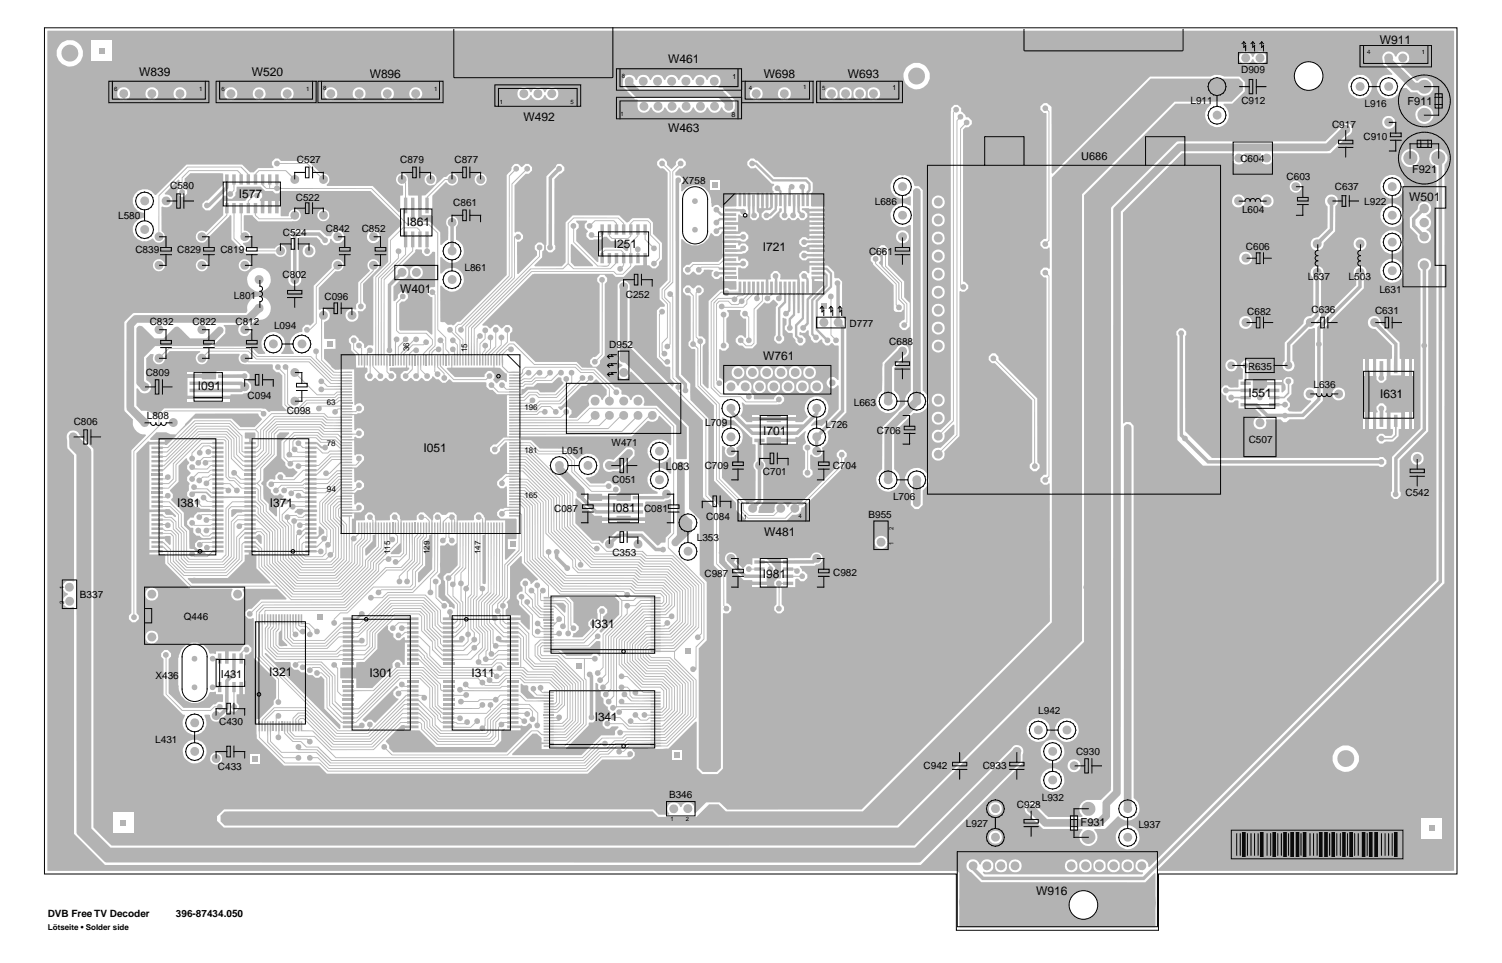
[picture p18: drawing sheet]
<svg xmlns="http://www.w3.org/2000/svg" width="530mm" height="340mm" viewBox="0 0 530 340" stroke-linecap="round" stroke-linejoin="round" font-family="sans-serif">
<defs><g id="words">
<g font-size="4.2">
<text x="486.7" y="15.4">W911</text>
<text x="235.8" y="22.4">W461</text>
<text x="49.1" y="26.8">W839</text>
<text x="88.8" y="26.8">W520</text>
<text x="130.4" y="27.4">W896</text>
<text x="269.4" y="27.4">W698</text>
<text x="299.1" y="27.4">W693</text>
<text x="184.7" y="42.5">W492</text>
<text x="235.7" y="46.6">W463</text>
<text x="84.3" y="70">I577</text>
<text x="497.1" y="70.9">W501</text>
<text x="143.5" y="79.9">I861</text>
<text x="216.5" y="87.4">I251</text>
<text x="269.1" y="88.4">I721</text>
<text x="141.2" y="103.3">W401</text>
<text x="269.2" y="127">W761</text>
<text x="69.8" y="137.7">I091</text>
<text x="440.4" y="140.2">I551</text>
<text x="486.9" y="140.5">I631</text>
<text x="269.2" y="153.6">I701</text>
<text x="149.5" y="159.4">I051</text>
<text x="62.5" y="178.8">I381</text>
<text x="95.2" y="178.8">I371</text>
<text x="216" y="180.6">I081</text>
<text x="269.6" y="189.3">W481</text>
<text x="269.2" y="203.8">I981</text>
<text x="208.7" y="221.7">I331</text>
<text x="94.9" y="238.6">I321</text>
<text x="130.3" y="238.7">I301</text>
<text x="166.3" y="238.7">I311</text>
<text x="209.8" y="254.5">I341</text>
<text x="365.5" y="315.7">W916</text>
</g>
<g font-size="3.9">
<text x="496.6" y="36.9">F911</text>
<text x="381.4" y="56.4">U686</text>
<text x="498.2" y="60.9">F921</text>
<text x="78" y="239.3">I431</text>
<text x="381.2" y="291.5">F931</text>
</g>
<text font-size="3.8" x="234.9" y="165.6">L083</text>
<g font-size="3.5">
<text x="437.8" y="25.9">D909</text>
<text x="420" y="36.8">L911</text>
<text x="437.9" y="36.7">C912</text>
<text x="481.4" y="37.6">L916</text>
<text x="469.9" y="45.1">C917</text>
<text x="481" y="49.3">C910</text>
<text x="104.8" y="57.5">C527</text>
<text x="141.2" y="57.7">C879</text>
<text x="160.3" y="57.7">C877</text>
<text x="437.6" y="57.2">C604</text>
<text x="240.7" y="65">X758</text>
<text x="453.9" y="63.6">C603</text>
<text x="60" y="66.8">C580</text>
<text x="104.4" y="70.8">C522</text>
<text x="470.9" y="67.1">C637</text>
<text x="41.7" y="77.2">L580</text>
<text x="159.9" y="72.7">C861</text>
<text x="308.6" y="72.2">L686</text>
<text x="438.2" y="75.1">L604</text>
<text x="481.3" y="72.2">L922</text>
<text x="99.8" y="83.3">C524</text>
<text x="115" y="82">C842</text>
<text x="127.6" y="82">C852</text>
<text x="47.8" y="89.4">C839</text>
<text x="62.5" y="89.4">C829</text>
<text x="77.8" y="89.4">C819</text>
<text x="439.5" y="88.1">C606</text>
<text x="163.9" y="95.5">L861</text>
<text x="306.6" y="90">C661</text>
<text x="99.7" y="98">C802</text>
<text x="461.4" y="98.7">L637</text>
<text x="475.8" y="98.9">L503</text>
<text x="82.5" y="105.3">L801</text>
<text x="114.5" y="105.9">C096</text>
<text x="220.8" y="105.2">C252</text>
<text x="486.6" y="103.3">L631</text>
<text x="440" y="111.2">C682</text>
<text x="462.7" y="110.6">C636</text>
<text x="485.1" y="110.7">C631</text>
<text x="52.8" y="114.8">C832</text>
<text x="67.9" y="114.8">C822</text>
<text x="83.1" y="114.8">C812</text>
<text x="96.7" y="116">L094</text>
<text x="299.7" y="115.3">D777</text>
<text x="214.9" y="122.6">D952</text>
<text x="313.7" y="121.8">C688</text>
<text x="440.3" y="130.4">R635</text>
<text x="51.4" y="132.7">C809</text>
<text x="463.4" y="137">L636</text>
<text x="87.3" y="140.8">C094</text>
<text x="301.2" y="143.3">L663</text>
<text x="26" y="149.9">C806</text>
<text x="51.8" y="147.7">L808</text>
<text x="101.2" y="146">C098</text>
<text x="248.7" y="150.4">L709</text>
<text x="291.2" y="151">L726</text>
<text x="309.4" y="153.1">C706</text>
<text x="198.2" y="160.1">L051</text>
<text x="215.8" y="157.3">W471</text>
<text x="440.5" y="156.2">C507</text>
<text x="248.6" y="165.4">C709</text>
<text x="269.2" y="167.6">C701</text>
<text x="293.7" y="165.5">C704</text>
<text x="216" y="170.3">C051</text>
<text x="315.1" y="176.3">L706</text>
<text x="495.8" y="175.1">C542</text>
<text x="195.5" y="180.6">C087</text>
<text x="227.2" y="180.5">C081</text>
<text x="249.1" y="183.4">C084</text>
<text x="306.4" y="182.8">B955</text>
<text x="245.8" y="191">L353</text>
<text x="216" y="196.2">C353</text>
<text x="248.5" y="203.5">C987</text>
<text x="293.9" y="203.2">C982</text>
<text x="28.2" y="211.1">B337</text>
<text x="64.8" y="218.8">Q446</text>
<text x="54.8" y="239.5">X436</text>
<text x="366.3" y="251.9">L942</text>
<text x="77.3" y="255.8">C430</text>
<text x="54.8" y="262">L431</text>
<text x="379.6" y="266.5">C930</text>
<text x="76.9" y="271.7">C433</text>
<text x="325.8" y="271.4">C942</text>
<text x="346.7" y="271.3">C933</text>
<text x="236" y="281.5">B346</text>
<text x="358.8" y="285.1">C928</text>
<text x="367.5" y="282.4">L932</text>
<text x="340.8" y="291.7">L927</text>
<text x="401.6" y="292.2">L937</text>
<text x="16.9" y="323.6">DVB Free TV Decoder</text>
<text x="62.1" y="323.6">396-87434.050</text>
</g>
<text font-size="2.9" x="115.3" y="173.7">94</text>
<g font-size="2.8">
<text x="144.3" y="123.9" transform="rotate(-90 144.3 123.9)">36</text>
<text x="164.8" y="124.2" transform="rotate(-90 164.8 124.2)">15</text>
<text x="115.3" y="142.8">63</text>
<text x="185" y="144.7">196</text>
<text x="115.3" y="157.3">78</text>
<text x="185" y="159.8">181</text>
<text x="185" y="175.6">165</text>
<text x="137.7" y="195.5" transform="rotate(-90 137.7 195.5)">115</text>
<text x="151.6" y="195.5" transform="rotate(-90 151.6 195.5)">129</text>
<text x="169.5" y="195.5" transform="rotate(-90 169.5 195.5)">147</text>
<text x="16.9" y="328">Lötseite • Solder side</text>
</g>
<g font-size="2.5">
<text x="258.5" y="27.7">1</text>
<text x="314.9" y="31.8">1</text>
<text x="258" y="41.3">8</text>
</g>
<g font-size="2.1">
<text x="482.3" y="19.2">4</text>
<text x="501.5" y="18.9">1</text>
<text x="219.4" y="27.4">8</text>
<text x="40.3" y="32.1">6</text>
<text x="70.2" y="32.1">1</text>
<text x="78.1" y="32.1">6</text>
<text x="108.1" y="32.1">1</text>
<text x="114.1" y="31.8">8</text>
<text x="153.1" y="32.1">1</text>
<text x="264.1" y="31.8">4</text>
<text x="283.4" y="31.5">1</text>
<text x="290" y="31.8">5</text>
<text x="176.4" y="36.9">1</text>
<text x="201.3" y="36.9">5</text>
<text x="218.9" y="41">1</text>
<text x="262.4" y="183.1">1</text>
<text x="281.7" y="182.7">4</text>
<text x="315.2" y="187" transform="rotate(-90 315.2 187)">2</text>
<text x="315.2" y="192.4" transform="rotate(-90 315.2 192.4)">1</text>
<text x="22.6" y="207.8" transform="rotate(-90 22.6 207.8)">1</text>
<text x="22.6" y="213.1" transform="rotate(-90 22.6 213.1)">2</text>
<text x="236.6" y="289.7">1</text>
<text x="242" y="289.7">2</text>
</g>
</g></defs>
<path d="M16.8 10.8h496l.2 .3v296l-2 .2-102.4-.1-.1-.4 101.1-101v-147.7a3.2 3.2 0 0 0-.4-5 3.2 3.2 0 0 0-4.7 1.3 3.2 3.2 0 0 0 2.1 4.5l.1 145.7-101.2 101.3-.3-.1a2.35 2.35 0 0 0-2.2-2.7 2.35 2.35 0 0 0-2.5 2.4 2.35 2.35 0 0 0 2.6 2.3l.1 .3-.3 .4h-55.5l-.6-.6 .3-.4a2.36 2.36 0 0 0 3.3-1.2 2.36 2.36 0 0 0-1.6-3.2 2.36 2.36 0 0 0-3 1.9l-.2-.1a2.35 2.35 0 0 0-3.9-1.2 2.35 2.35 0 0 0 .9 4l3.6 3.5h57.8l3.4-3.2 .2 .3 .2 10.2-.2 8.4-69 .2-.2-.4-.1-8.6 .1-10.1-.7-.7-320.9-.1z" fill="#b3b3b3"/>
<g fill="#fff">
<path d="M32.3 14.3h7.2v7.2h-7.2z"/>
<circle cx="24.6" cy="18.8" r="4.7"/>
</g>
<g fill="#b3b3b3">
<path d="M34.9 16.9h2v2h-2z"/>
<circle cx="24.6" cy="18.8" r="2.98"/>
</g>
<g fill="#fff">
<path d="M437.9 18.8a2.47 2.47 0 0 1 4 1.3l.3-.1a2.29 2.29 0 0 1 3.4-1.6 2.29 2.29 0 0 1 .2 3.8 2.29 2.29 0 0 1-3.6-1.3 .69 .69 0 0 0-.8 .8 2.32 2.32 0 0 1-3.4 .5 2.32 2.32 0 0 1-.1-3.4z"/>
<path d="M488.2 18.9a2.41 2.41 0 0 1 4.1 1.1h.2a2.37 2.37 0 0 1 2.8-1.9 2.37 2.37 0 0 1 1.9 2.8 2.37 2.37 0 0 1-2.8 1.9v.4l5.4 5.4 .3-.1a3.2 3.2 0 0 1 4.6-.1 3.2 3.2 0 0 1-.1 4.6 3.2 3.2 0 0 1-4.6-.4h-2.3l-1.5-1.6h-2a4.4 4.4 0 0 1-6.7 3 4.3 4.3 0 0 1-1.4-5.3 4.3 4.3 0 0 1 5-2.3l.1-.4-3.3-3.3-.3-2.5z"/>
</g>
<g fill="#b3b3b3">
<path d="M488.9 19.3a1.57 1.57 0 0 1 2-.1 1.57 1.57 0 0 1 .4 2l8 8h1.2a2.48 2.48 0 0 1 3.7-.4 2.48 2.48 0 0 1-.1 3.7 2.48 2.48 0 0 1-3.7-.6h-1.8l-.8-.3-9.1-9.2a3.5 3.5 0 0 1 .2-3.1z"/>
<circle cx="439.5" cy="20.4" r="1.57"/>
<circle cx="444.5" cy="20.4" r="1.59"/>
<circle cx="494.9" cy="20.4" r="1.56"/>
</g>
<g fill="#fff">
<circle cx="461.7" cy="26.8" r="5.1"/>
<circle cx="323.4" cy="26.8" r="4.7"/>
</g>
<circle cx="323.3" cy="26.8" r="2.99" fill="#b3b3b3"/>
<g fill="#fff">
<path d="M220.3 27.1a2.52 2.52 0 0 1 4.1 1.2l.3-.1a2.45 2.45 0 0 1 2.4-1.8 2.45 2.45 0 0 1 2.4 1.8 2.74 2.74 0 0 1 3.8-1.5l1.1 1.6 .3-.2a2.42 2.42 0 0 1 2.3-1.7 2.42 2.42 0 0 1 2.4 1.8l.1 .1a2.49 2.49 0 0 1 2.4-1.9 2.49 2.49 0 0 1 2.4 1.8l.2 .1a2.6 2.6 0 0 1 2.4-1.9 2.6 2.6 0 0 1 2.5 1.8l.4-.2a2.32 2.32 0 0 1 3.5-1.3 2.32 2.32 0 0 1 .2 3.8l-.1 .3 .7 .2a1.66 1.66 0 0 1 1.9 1l2.1 2.2a2.09 2.09 0 0 1 1.2 2.5 2.37 2.37 0 0 1-1.6 3 2.37 2.37 0 0 1-3-1.8h-.1a2.92 2.92 0 0 1-2.5 1.9l-1.3-.4-1-1.4a.76 .76 0 0 0-.9 .9 2.42 2.42 0 0 1-2.4 .8 2.42 2.42 0 0 1-1.8-1.8h-.2a2.51 2.51 0 0 1-2.4 1.9 2.51 2.51 0 0 1-2.4-1.9h-.1a2.52 2.52 0 0 1-2.5 1.9 2.52 2.52 0 0 1-2.4-1.9l-.3 .1a2.37 2.37 0 0 1-2.4 1.8 2.37 2.37 0 0 1-2.3-1.9l-.3 .1a2.39 2.39 0 0 1-3 1.6 2.39 2.39 0 0 1-1.5-3.1l-.1-1.4h-.7l-4.3-4.6v-2.4z"/>
<path d="M76.6 287.9l2.4-2.4h151.5l1.8 1.9h3.6l.2-.2a2.39 2.39 0 0 1 .1-3.6 2.39 2.39 0 0 1 3.6 .6l.4 .6a2.51 2.51 0 0 1 2.2-1.7 2.51 2.51 0 0 1 2.4 1.4l.1 1.9 .3 .4 3.9-3.7h4.8l2.6 2.5h47.5l66.4-66.4-.1-48.5-.4-.2a1.27 1.27 0 0 1-1.7 .5l-1.2-1.1v-1.2l1.2-1.2 1-.2v-69.2l-1-.2-1.2-1.2v-1.1l1.1-1.2h1.2l.7 .5 .4-.3-.1-7.2-.2-.1-.8 .5h-1.1l-1.2-1.2v-1.2l1.2-1.1 1-.2v-44l-1-.2-1.2-1.2v-1.2l1.2-1.1h.6a.99 .99 0 0 1 1.2 .6l1 .8v23.2l.3 .2 34.4-34.2h21.3l1.5-.6 1.8 .1 1.6 .5h5.4l1.8 1.9v3.3l-4.4 4.4h-2.9l-.2 .3a4.3 4.3 0 0 1 1.3 5.9 4.3 4.3 0 0 1-5.9 1.3 4.4 4.4 0 0 1 .1-7.3l-.3-.2h-12.1l-32.3 32.3v137.6l-.2 .8 .2 .6v18.5l-65.5 65.6h-237.9l-2.4-2.4z"/>
<circle cx="479.8" cy="30.5" r="4.2"/>
</g>
<g fill="#b3b3b3">
<path d="M220.9 27.5a1.56 1.56 0 0 1 2-.1 1.56 1.56 0 0 1 .5 2l2.2 2.3h28.8l4.1 4v.4a1.92 1.92 0 0 1-1.6 3 1.79 1.79 0 0 1-1.3-2.5l-2.2-2.2h-28.7l-.6-.3-3.5-3.6-.2-1.8z"/>
<path d="M79.2 286.3l151-.1 1.9 2h13.6l4.5-4.5h3.3l2.6 2.5h48.3l66.7-66.6v-157l34.8-34.9h31.1l1.4 1.4v2.9l-3.9 3.9h-20.2l-32.6 32.6v157.6l-65.2 65.1h-237.2l-1.5-1.4v-2.1z"/>
<circle cx="226.9" cy="28.7" r="1.59"/>
<circle cx="232" cy="28.7" r="1.57"/>
<circle cx="236.9" cy="28.7" r="1.58"/>
<circle cx="242" cy="28.7" r="1.6"/>
<circle cx="246.9" cy="28.7" r="1.58"/>
<circle cx="252" cy="28.7" r="1.57"/>
<circle cx="479.8" cy="30.5" r="1.59"/>
<circle cx="489.9" cy="30.5" r="1.58"/>
</g>
<g fill="#fff">
<path d="M183.2 31.4a2.31 2.31 0 0 1 3.8 1.1h.5a2.31 2.31 0 0 1 2.2-1.7 2.31 2.31 0 0 1 2.3 1.7 .63 .63 0 0 0 .8-.7 2.3 2.3 0 0 1 3.6-.4 2.3 2.3 0 0 1-.5 3.6 2.3 2.3 0 0 1-3.4-1.3l-.2-.2a3.7 3.7 0 0 1-2.3 1.8 2.68 2.68 0 0 1-2.7-1.8l-.2 .1a2.31 2.31 0 0 1-3.4 1.4 2.31 2.31 0 0 1-.5-3.6z"/>
<path d="M296.6 31.5a2.24 2.24 0 0 1 3.3 .1 2.24 2.24 0 0 1-.4 3.3 2.24 2.24 0 0 1-3.2-.7l-.1-2z"/>
<path d="M306.6 31.4a2.34 2.34 0 0 1 3.4 .1 2.34 2.34 0 0 1-.5 3.4 2.34 2.34 0 0 1-3.3-.7l-.1-2z"/>
<circle cx="43.6" cy="33" r="2.3"/>
<circle cx="53.6" cy="33" r="2.31"/>
<circle cx="63.5" cy="33" r="2.3"/>
<circle cx="81.4" cy="33" r="2.31"/>
<circle cx="91.5" cy="33.1" r="2.29"/>
<circle cx="101.3" cy="33" r="2.29"/>
<circle cx="116.7" cy="33" r="2.3"/>
<circle cx="126.7" cy="33" r="2.3"/>
<circle cx="136.7" cy="33" r="2.29"/>
<circle cx="146.7" cy="33.1" r="2.3"/>
<circle cx="266.8" cy="33" r="2.31"/>
<circle cx="276.7" cy="33" r="2.31"/>
<circle cx="293.3" cy="33.1" r="2.29"/>
<circle cx="303.3" cy="33" r="2.29"/>
</g>
<g fill="#b3b3b3">
<circle cx="43.7" cy="33" r="1.57"/>
<circle cx="53.6" cy="33.1" r="1.58"/>
<circle cx="63.5" cy="33" r="1.58"/>
<circle cx="81.5" cy="33" r="1.56"/>
<circle cx="91.4" cy="33.1" r="1.58"/>
<circle cx="101.3" cy="33.1" r="1.58"/>
<circle cx="116.7" cy="33.1" r="1.57"/>
<circle cx="126.7" cy="33" r="1.58"/>
<circle cx="136.6" cy="33" r="1.58"/>
<circle cx="146.6" cy="33.1" r="1.57"/>
<circle cx="184.8" cy="33" r="1.57"/>
<circle cx="189.8" cy="33.1" r="1.58"/>
<circle cx="194.6" cy="33.1" r="1.58"/>
<circle cx="266.8" cy="33" r="1.58"/>
<circle cx="276.7" cy="33.1" r="1.57"/>
<circle cx="293.4" cy="33.1" r="1.57"/>
<circle cx="298.3" cy="33.1" r="1.57"/>
<circle cx="303.3" cy="33" r="1.57"/>
<circle cx="308.1" cy="33.1" r="1.57"/>
<circle cx="227.2" cy="37.5" r="1.58"/>
<circle cx="232.1" cy="37.5" r="1.58"/>
<circle cx="237.1" cy="37.5" r="1.56"/>
<circle cx="242.1" cy="37.5" r="1.57"/>
<circle cx="247.1" cy="37.5" r="1.57"/>
<circle cx="252.1" cy="37.5" r="1.57"/>
</g>
<path d="M335.5 38.1l1.2-1.1h1.1l1.3 1.1a2.08 2.08 0 0 0 1.3 2.4l.3 .8 .9 .1 1.2 1.2v1.2l-1.2 1.1h-1.1l-.8 .8v53.5l.7 .2 1.2 1.2v1.2l-1.2 1.1-1.5-.2-.4 .2v50.9l-5.4 5.5a2.31 2.31 0 0 1-1.8 3.2 2.31 2.31 0 0 1-2.7-2.6 2.31 2.31 0 0 1 3.2-1.9l4.9-4.8-.1-3.3h-.4l-3.1 3a2.34 2.34 0 0 1-1.6 3.3 2.34 2.34 0 0 1-2.8-2.4 2.34 2.34 0 0 1 3.1-2.1l3.6-3.6z" fill="#fff"/>
<path d="M368.1 37.4a1.02 1.02 0 0 1 1.3 0 1.02 1.02 0 0 1 .2 1.3l.6 .7v45.4l-.6 .7a1.05 1.05 0 0 1-.4 1.6 1.05 1.05 0 0 1-1.4-1.1 1.05 1.05 0 0 1 1.6-.8l.5-.5v-45.3l-.5-.4a1.04 1.04 0 0 1-1.4-.1 1.04 1.04 0 0 1 .1-1.5z" fill="#b3b3b3"/>
<circle cx="502.5" cy="40.5" r="3.2" fill="#fff"/>
<g fill="#b3b3b3">
<path d="M336.5 38.1a1.03 1.03 0 0 1 1.4-.2 1.03 1.03 0 0 1 .2 1.5 1.03 1.03 0 0 1-1.4 .1l-.2 109.1-4.3 4.2a1.59 1.59 0 0 1-.7 2.6 1.59 1.59 0 0 1-2-1.7 1.59 1.59 0 0 1 2.5-1.1l4.2-4.2v-108.8l.2-.2-.1-1z"/>
<path d="M338.1 40.5a1.05 1.05 0 0 1 1.4 0 1.05 1.05 0 0 1 .1 1.4 1.05 1.05 0 0 1-1.4 .3l-.4 .4v111l-5.7 5.6a1.58 1.58 0 0 1-.6 2.6 1.58 1.58 0 0 1-2.1-1.8 1.58 1.58 0 0 1 2.5-1l5.5-5.6v-110.9l.6-.6-.2-.9z"/>
<circle cx="502.5" cy="40.5" r="2.48"/>
<circle cx="429.4" cy="40.6" r="1.57"/>
</g>
<circle cx="489.9" cy="43.1" r="2.3" fill="#fff"/>
<g fill="#b3b3b3">
<path d="M340.3 42.5a1.02 1.02 0 0 1 1.4 0 1.02 1.02 0 0 1 .1 1.4 1.02 1.02 0 0 1-1.4 .2l-1.4 1.4v55a1.05 1.05 0 0 1 1.7 .2 1.05 1.05 0 0 1-.6 1.6 1.05 1.05 0 0 1-1.4-1v-56l1.5-1.5-.2-.8z"/>
<circle cx="489.9" cy="43.1" r="1.59"/>
</g>
<path d="M415.2 50l52.3-.1 5.2-5.2a2.28 2.28 0 0 1 3.7-.6 2.28 2.28 0 0 1-.8 3.7l-6.2 6.2-20.3 .1-.2 .2a2.38 2.38 0 0 1-2 3.7 2.38 2.38 0 0 1-2-3.7l-.1-.2h-5.6l-.2 .2a2.36 2.36 0 0 1-.8 3.4 2.36 2.36 0 0 1-3.3-1.2l.1-2-.2-.4h-17.8l-20.9 20.9 .1 74.3 .4 .1 .6-.5h1.6l1.1 1.3v131.3a4.4 4.4 0 0 1 2.1 3.5 4.2 4.2 0 0 1-2.7 4.2 4.2 4.2 0 0 1-4.7-1.3l-4.6 4.4-3.8 .1-.2 .3a3.2 3.2 0 0 1 .3 4.8 3.2 3.2 0 0 1-4.8-.1 3.2 3.2 0 0 1 .4-4.7l-.2-.3h-13.6l-5.2-5a2.28 2.28 0 0 1-.8-3.8 2.28 2.28 0 0 1 3.7 .8l4 3.8h11.9a.82 .82 0 0 0-.5-1.3 3.2 3.2 0 0 1 2.4-4.7h4.8l3.5-3.4v-205.5z" fill="#fff"/>
<path d="M415.3 50.8l.7-.2h51.9l5.4-5.4a1.57 1.57 0 0 1 2.6-.7 1.57 1.57 0 0 1-.6 2.7l-6.3 6-1 .2h-51.4l-21.2 21.2v205.4l-.3 .5-3.5 3.5v4.1l-.3 .5-2.9 2.9-.5 .2-19.5-.1-5.1-4.9a1.56 1.56 0 0 1-.6-2.6 1.56 1.56 0 0 1 2.6 .8l4.1 4.1h17.7l1.8-1.8v-4.2l.3-.5 3.5-3.5v-205.3z" fill="#b3b3b3"/>
<circle cx="497.5" cy="55.8" r="3.2" fill="#fff"/>
<g fill="#b3b3b3">
<path d="M505.8 53.9a2.48 2.48 0 0 1 3.6 .3 2.48 2.48 0 0 1-.7 3.6v147.7l-105 105h-57.3l-3.4-3.5a1.57 1.57 0 0 1-1.2-2.2 1.57 1.57 0 0 1 2.4-.6 1.57 1.57 0 0 1 .2 2.4l2.6 2.7h56.2l104.3-104.3v-146.8a2.49 2.49 0 0 1-2.4-1.5 2.49 2.49 0 0 1 .7-2.8z"/>
<circle cx="497.6" cy="55.7" r="2.48"/>
<circle cx="437" cy="55.7" r="1.58"/>
<circle cx="446.9" cy="55.7" r="1.58"/>
</g>
<g fill="#fff">
<path d="M47.6 68.5a4.3 4.3 0 0 1 7.1 .3h.3l10.8-10.7h19.6l2.8 2.7h1.3l1.6-1.5h5.3l.1-.5-.6-.6v-1.1l1.2-1.2h1.2l.8 .9h9.6l4.5 4.4a2.24 2.24 0 0 1 2.7 1.1 2.24 2.24 0 0 1-.6 2.9l.1 .4h16.1l9.3 9.3 .4-.3v-5.6l1-.3v-3.1a2.25 2.25 0 0 1-2.4-1.7 2.25 2.25 0 0 1 1.4-2.6 2.08 2.08 0 0 1 2.7 1.8l.1 5.8 3.4 .1 .1 9.1 4.1 .1 3.7 3.7 .2 4.5h.3l1.4-1.4 .9-.4v-3.3a1.81 1.81 0 0 0-.6-2 2.1 2.1 0 0 1 2.5-2.9 2.1 2.1 0 0 1 .8 3.6l.1 4.6 .4 .1a4.2 4.2 0 0 1 1.2 6.7 4.2 4.2 0 0 1-6.7-.7l-.5 .2v5.4l.4 .2 .3-.2a4.2 4.2 0 0 1 5.1-1.5 4.2 4.2 0 0 1 2.5 4.7 4.3 4.3 0 0 1-3.5 3.4 4.3 4.3 0 0 1-4.4-2.2l-.4 .3v12.4l.8 .3a2.02 2.02 0 0 1 1.8 .9l1.3-.1 .5 .4 .7-.5a2.06 2.06 0 0 1 1.9-.9l16.5-16.5v-35.2l.7-.8a1.77 1.77 0 0 0 .9-1.9l1.2-1.3h1.1l1.2 1.1 1.5-1.1h1.1l1.2 1.2v1.2l-1.2 1.1h-1.1l-3.9 4.1v16.4l.3 .3 .7-.4h.9l1.1 1.3v1.1l-1.1 1.2h-.9l-.1 .2v11l.5 .2 6.6-6.6v-1.4l-.9-.8 .1-1.2 1.1-1.2h1.2l1 1v.8a1.09 1.09 0 0 1-.7 1.3l-.1 2.2-2.7 2.7 .2 .5h9.5l1.3-1.4v-14.1l2.5-2.5h16.4l1.7 1.7a1.26 1.26 0 0 0 1.2 .7 1.26 1.26 0 0 0 1.2-.8l.7-.6h5.7l1.4 1.5v4l3.2 3.2v5.7l-1 1-.2 1.3-1 1h-1.1l-1.2-1.1h-.7l-.1-4.4h-1.2l-.1 4.4h-2.9l-4 4.1h-2.8l-1.1-1.1-28.3 .2-17.6 17.6 .2 .5h1.3l1.3 1 1.4-1.4h1.1l1.4 1.4 1.5-1.3h1.3l1 1.1v1.2a2.73 2.73 0 0 0-.8 2.9 .82 .82 0 0 0 1.2 .6h.5l7.3 7.3h14.5l1.9 2h4.8l6.9 6.9 1.1 .1 1.1 1.1 .1 1.3 .7 .1a2.21 2.21 0 0 1 2.3 1.8h.5a2.37 2.37 0 0 1 3.3-1.5 2.37 2.37 0 0 1 .9 3.5l4.7 .2 6.9 6.8v11.8l3.5 .2 .2-11.2-19.5-19.6h-.4a2.37 2.37 0 0 1-2.1 2.5 2.37 2.37 0 0 1-2.6-2 2.37 2.37 0 0 1 1.9-2.7l-.3-.5a2.4 2.4 0 0 1-1.4-3.4v-24.7l.2-.3a2.24 2.24 0 0 1 2.1-1.1 2.24 2.24 0 0 1 1.9 1.5v20.9l15.2 15 .6-1.1-1.4-1.7v-4l-.3-.2a1.98 1.98 0 0 1-2.5-1.4l-2-1.9v-16.6l1.3-1.2h1l.6-.3-.1-.6-1.8-1.8v-3.9l2.8-2.9v-37.9l-1.3-1.4-1.2-.1-1.2-1.2v-1.1l1.2-1.2h1.1l1.2 1.2v1.1l1.5 1.4 1.7-1.5v-1l1.1-1.2h1.1l1.2 1.2v1.1l-1.2 1.2h-1l-1.5 1.5v.6l.3 .4h1.3l1.2 1.2v1.1a2.25 2.25 0 0 0-.7 2.7v.4l.4 .2a5.6 5.6 0 0 1 6.6-1.9 5.6 5.6 0 0 1 3.5 5.9l.4 1.5 1.7-.7h.5l1.1 1.1 .4-.2v-.3l4.8-.1 .1-4.8h.7v4.7l1 .1v-4.8h.7l-.1 4.7 1 .1v-4.8h.7l-.1 4.7 .3 2.6-.9 .9h-1.7l-.8-.6-.2 2.8-4.7-.1-.1 1.1 4.8-.1v2.3h-5.5l-1.5 1.7h-1.3l-1.3-1a5.8 5.8 0 0 1-4.5 4.3 5.8 5.8 0 0 1-5.8-2.3l-.2 .3v47.5l3.2 3.3 .1 5.7 6.3 6.5v26.9l3.8 3.8v20.2l2.5 2.6v11.6l.7 .3 1.1 1.1v1.2l-1.1 1.1-1.4-.2-.5 .3v54.7l-1.8 1.9h-5.5l-1.9-1.9v-16.4l-.2-.2-9.8 9.5h-12.6l-.2 .3 .9 1.1v1.1l-1.4 1.3h-10l-5.2 5h-92l-2.7-2.7-12.4-.1-9.6-9.6-.1-6.8 1.1-.2 5-4.9v-1.4l.8-1v-6.2l-7.9-8v-13.7l-.3-.3-1.6 .3-1.1-1.1v-1.3l1.1-1.1h1.2l3.2-3.3h8.9l.2-.3-3.4-3.5h-12l-.1 .3a2.35 2.35 0 0 1-.2 3.3 2.35 2.35 0 0 1-3.3-.1 2.35 2.35 0 0 1-.1-3.3l-.1-.2h-14.8l-8.8-8.9-.2-3.2h-5.4v-.6l4.8-.1v-.9h-4.8v-3.9h5.4l.3 .8 1.3 1.3 .5-.3v-2.6l-.2-.3-7.3 .3v-8.6l5.4-.1 .5 1h2.2l1.1 .8 .2-.3-2.3-2.5-7.1 .2v-23l6.2 .2 9.3-9.3h13.5l3.2 3h4.9l2.6-2.9-1.5-1.9h-21.9l-7 7.3h-1.8l-1.6-.7h-3.5l-2.2 2.3 .3 .4h4.9v.7l-6-.2-4 4.1v56.5l.9 .9v1.2l-1.3 1.1h-1.1l-1.1-1.1v-1.2l.9-.9v-57.5l5.1-5.1a1.12 1.12 0 0 0-1.5-.5 4.4 4.4 0 0 1-3.1-5.3l-2.9-2.9-.1-.5v-30.8l3-3.2 39.8-.1 .4-.3 .2-.8a4.2 4.2 0 0 1 4.9-4.7 4.2 4.2 0 0 1 3.3 4.2 4.2 4.2 0 0 1-3.5 4h-1.8l-1.9 1.8a3.3 3.3 0 0 1-.4 3.4 2.33 2.33 0 0 1-3.1 0 2.33 2.33 0 0 1-.4-3.1l-.4-.3h-4.9l-.2 .5a2.5 2.5 0 0 1 .6 2.5l-4.1 4.1v.4l13 .1 2.7 2.7 2.4-.1 .1-.3a4.2 4.2 0 0 1 .9-6.9 4.2 4.2 0 0 1 6.1 3.5 5.2 5.2 0 0 1-1.4 3.6l.2 .2h4.1l.2-.3a5 5 0 0 1-1.4-4.1 4.5 4.5 0 0 1 4.2-3.3l.2-1.5 1.1-1.1h1.1l.6 .3 1.2-1.2v-12.9l6.3-6.3v-.6a2.14 2.14 0 0 1 2.2-2.4 2.14 2.14 0 0 1 2 2.6 2.14 2.14 0 0 1-2.9 1.5l-5.9 5.9v7.6l.5 .2a2.29 2.29 0 0 1 3.3 1.1 2.29 2.29 0 0 1-1.6 3.1l-.3 .2v5.7l4 .2 .1 3.4-4.1 .3v3.2l1.7 1.7a3.5 3.5 0 0 0 3.5 2.2l5.4-.1 .1 12.5 .3 .2 .7-.6 1.3-.1 1.1 1.2v1.2l-1.1 1.1h-.9l-.5 .3-5.2-.1-.1 .5 4.3-.1 .1 5.3 .4 .1 .7-.7h1.2l1.1 1.2v1.2l-1.1 1.1h-1.2l-.8-.5-.3 .2v.6h-4.3l-.1 .5 4.3-.1 .1 5.2 .3 .1 .5-.3h1.8l.8 .8v1.2l-2.6 2.6-5.1-.1-.1 .6 4.3-.1 .1 4.7 .4 .1 .7-.7h1.2l1.1 1.2v1.2l-1.1 1.1h-1.2l-.9 .9-4.5-.1-.1 .6 4.3-.1 .1 3.6 .5 .1 .6-.6h1.2l1.1 1.1v1.2l-1.1 1.1h-6.6l-.1 .6 4.3-.2v1.8l-.8 .3v4.9l.6 .2h.6l.3-.3v-4.4l3-.1 .1-1.6 1.2-1.1h1.2l1.1 1.1 .2 6.7-.9 .3v2l-2.7 2.7 .3 2.4 1.4-1 2.2-2.3v-9.1l4.8-.1v-1.6l1.2-1.1h1.2l1.1 1.2 .3 1.3v8.4l-3.5 3.3 .2 .5h2.8l.9-.9v-11l5.2-.1 .1-1.6 1.2-1.1h1.3l2.7 2.6v5.2l-.7 .1-.1 1.2-1.4 1.4v8.2l-2.5 2.5-.1 2.9 .3 .6 4.8-4.7v-17.2l.3-.1v-1.8l1-.9h1.2l.9 .8h1.4l1-.8h1.7l1.1 1v9.7l-1.1 .9h-1.1l-1-.8-1 .8h-1.4l-.2 .2v9.4l-1 1.1 1.2 1.6v1.1l-.8 .9v3.8l1.5 1.5h1l1.2 1.1 .2 1.1h.8l.6 .6 .5-.3-.1-1.1-3.4-3.5v-4.8l-.5-.6v-1.2l1.1-1.1h1.2l2.6-2.7 .1-15.9 5.6-.1 .1-1.6 1.1-1.1h1.3l1.4 1.9v5.9l-.7 .1-.1 .3 .1 16.9 .8 .2 .3-.2v-.9v-21.4h6.8l-.1 13.7 .6 .1 3.2-3.3-.3-.4h-2.4l-.1-3.5 3-.1 .2-6.9-.3-.3h-5.5l-1.1-1v-1.2l1.1-1.2h.9l.6-.3 5.2 .1v-.6l-4.3 .1-.1-7-.2-.3-.9 .8h-1.2l-1.1-1.2v-1.2l2.9-2.7 4.9 .2v-.6l-4.3 .1-.1-10.7-.2-.2-2.2 2v1.1l-1.2 1.2h-1.2l-1.1-1.2v-1.2l1.1-1.1h1.1l2.5-2.4 6.1-.1 .2 1h3.5l3 3h9.4l3.7 3.7 1.7-1.4a4.2 4.2 0 0 1 6.3 2.7 4.2 4.2 0 0 1-4.6 5.1l-.2 .5 1.7 1.7h4.8l.9-.9h1.1l1.3 1.3h1.3l1.1 1.1v1.2l-1.4 1.6h-5l-.2-.7h-4.8l-.2 .2v1.5l1 .8h3.9l.3-.5h5v.4l.3 .1h4.5l.2-.1 .1-2.3 9.4-.3v-.5l-1.7-.8a4.3 4.3 0 0 1-.4-6.6 4.3 4.3 0 0 1 6.5 1l.4-.2v-5.4l-.6-.2a4.2 4.2 0 0 1-5.8 1.5 4.2 4.2 0 0 1-1.4-5.9 4.2 4.2 0 0 1 6-1.2l1.4 1.4h.3l.1-6.4-4-4-.5 .3a2.34 2.34 0 0 1-3.7 1.4l-5.7 5.5-44 .1-.1-14.6h5.4l2.1-1.9h3.5l.9 .9h5l3.1-3.1-.7-1.1-.3-1-.9-.1-2.1 2h-5.3l-1.3 1.3h-2.5l-.8 .8h-.8l-.2 1.8-.7 .1h-7.9l-1.5-1.6h-1.1l-1.1-1.1v-1.3l-.5-.3h-11.4l-1-1h-.3l-1.2 1.2h-1.2l-1.2-1.2h-1l-.9-1h-.4l-.1 .5-1.3 1.1a2.38 2.38 0 0 1-2.2-1.1h-.3l-1.2 1.1h-1.1l-1.3-1.1-1.4 1.1h-1.1l-1.2-1.1v-1.2l1.2-1.2h1.1l.8-.7-.1-.5h-.6v-4.3l-.5-.1v4.3l-5.6 .1-.2 .2 .2 1h1l1.2 1.2v1.2l-1.3 1.1h-1.1l-1.2-1.1-1.4 1.1h-1.2l-1.2-1.1-1.4 1.1h-1.1l-1.2-1.1v-1.2l1-.9-.1-1.3-.8-.2 .1-4.3-.6-.1v.2v4.1l-2.7 .1v-4.5l-1.7-1.7v-1.9l-.8-.9v-1.2l1.2-1.2h1.1l1.1 1.2 .1 .6 .7 .2 1.1 1.1 .2 1.4h.3l1-1 1.6 .1 .2-.2v-24l5.3-5.3v-8.3l4.7-4.8v-1l-11-10.9h-31.5l-1 .8h-1.1l-.9-.8h-2.6l-1.7-1.6-8.3 .1-.2 1.5-.3 .5v1.1l-1.2 1.1h-1.2l-1.2-1.1h-.4l-5 5.2h-1.6l-1.1-1.1v-1.2l1.1-1.1 .7-.1 5.5-5.5v-3.9l-1-.2h-10.6l-2 1.9v3.3l.9 .9v1.1l-1.2 1.2h-1.2l-1-1.2v-1.2l.7-.9v-2.6l-.2-.2-5 4.8v.3a2.4 2.4 0 0 1 2.7 2.9 2.4 2.4 0 0 1-3.7 1.5l-.1 8.7a2.18 2.18 0 0 1 .4 3.6 2.18 2.18 0 0 1-3.5-1l-.7 .4a4.2 4.2 0 0 1-6.2-2.4 4.2 4.2 0 0 1 3.9-5.4l.1-1.6a4.4 4.4 0 0 1-3.4-6.7z"/>
<path d="M264.8 55.9h1.2l.6 .7h.6l5.9 5.9h11.7l1.9 1.9v3l-.6 .8v4.5l.3 .2h4.6v.8l-8.1-.2 .1 .6 .9 .3a2.3 2.3 0 0 1 .9 2.1l-1.2 1.2h-1.2l-.8-.9-1.1 .9a1.98 1.98 0 0 1-2-.8h-.4l-.8 .8h-1.2l-1.1-1.2v-1.2l.8-.8-.2-1.1-.6 .1-.2 .9-2.7 2.7h-.3a2.12 2.12 0 0 1-2 .6l-1.1-1.2v-1.2l1.2-1.1 1.9-.1 .9-1-.1-5.1 .4-.2-.5-.7v-1.2l.6-.8-.9-.3-5.6-5.6-1.8 .2-1.2-1.2v-1.1z"/>
</g>
<g fill="#b3b3b3">
<path d="M96.9 57a1.03 1.03 0 0 1 1.1-.3 1.03 1.03 0 0 1 .7 .8h9.8l4.6 4.6a1.58 1.58 0 0 1 2.5 .7 1.58 1.58 0 0 1-1.5 2.1 1.58 1.58 0 0 1-1.5-2.1l.2-.5-4.6-4.5h-9.4a1.04 1.04 0 0 1-1.5 .8 1.04 1.04 0 0 1-.4-1.6z"/>
<path d="M232.8 57a1.03 1.03 0 0 1 1.4-.1 1.03 1.03 0 0 1 .2 1.4l2.1 2.1v39l-2.8 2.8v3l1.9 1.9v12.1l-1.9 1.9v2.7a1.08 1.08 0 0 1 1.6 .5 1.08 1.08 0 0 1-.7 1.5 1.04 1.04 0 0 1-1.1-.5 1.04 1.04 0 0 1 .1-1.2l-.2-3.1 1.9-2v-11.8l-1.9-1.9v-3.2l2.8-2.9v-38.6l-2-2.1a1.04 1.04 0 0 1-1.4-.1 1.04 1.04 0 0 1 0-1.4z"/>
<path d="M239.3 57.1a1.01 1.01 0 0 1 1.4-.3 1.01 1.01 0 0 1 .3 1.4 1.01 1.01 0 0 1-1.4 .3l-2.1 2.1v39.1l-2.9 2.8v2.4l1.9 1.9-.1 14.8a1.04 1.04 0 0 1-.3 1.5 1.04 1.04 0 0 1-1.5-.4 1.04 1.04 0 0 1 .6-1.4h1v-14.3l-1.9-1.9v-2.8l2.9-2.8v-39.1l2.1-2.1-.2-.7z"/>
<path d="M264.7 56.9l.7-.2 1.5 .6 6 5.9h11.6l1.4 1.4a4.3 4.3 0 0 1-.6 3.8l.1 4.3h-1v-2.9a3.4 3.4 0 0 1 .8-2.8v-1.9l-1-1-11.7-.1-6.2-5.9a1.02 1.02 0 0 1-1.6 .4 1.02 1.02 0 0 1 0-1.6z"/>
</g>
<path d="M196.7 57.8h1.2l1.2 1.2a2.09 2.09 0 0 1-1.6 2.3l-1.9 1.9v23.1l.3 .6v1l-1.2 1.1h-1.1l-1-1 .2-25.8 3.3-3.4z" fill="#fff"/>
<g fill="#b3b3b3">
<path d="M181.4 58.8a1.02 1.02 0 0 1 1.4-.1 1.02 1.02 0 0 1 .1 1.4 1.02 1.02 0 0 1-1.3 .3l-1.8 1.8v35.3l-17.1 17-.9 .1-.9 .8v1.8l2.6 2.5 .1 9.2h-.5l.1-9-2.6-2.6v-2l1.1-1h.8l17-17v-35.3l1.8-1.9-.2-.5z"/>
<path d="M185.3 58.8a1.01 1.01 0 0 1 1.4 0 1.01 1.01 0 0 1 .1 1.4 1.01 1.01 0 0 1-1.4 .2l-4.6 4.6v32.7l-17.7 17.7a1.03 1.03 0 0 1 .2 1.7 1.03 1.03 0 0 1-1.6-.4 1.03 1.03 0 0 1 1-1.4l17.8-17.7v-32.8l4.6-4.7-.1-.8z"/>
<path d="M196.6 58.8a1.02 1.02 0 0 1 1.6 .4 1.02 1.02 0 0 1-1 1.4l-2.5 2.4v23.5a1.04 1.04 0 0 1 0 1.6 1.04 1.04 0 0 1-1.5-.2 1.04 1.04 0 0 1 .3-1.5v-23.9l.4-.5a8.1 8.1 0 0 0 2.7-3.2z"/>
<path d="M66 58.8h19.1l2.6 2.7h.5v3.6h-1.2v-3.6h.3l-2.4-2.4h-18.7l-10 10v12.8a1.57 1.57 0 0 1 1.4 2.3 1.57 1.57 0 0 1-2.6 .3 1.57 1.57 0 0 1 .9-2.6v-13z"/>
<path d="M64.1 62.6l2.6-2.6h17.2l1.3 1.4 .5 .1v3.6h-1.2v-3.6h.3l-1.1-1.1h-16.9l-2.4 2.4v3.9a1.03 1.03 0 0 1 .6 1.6 1.03 1.03 0 0 1-1.7 0 1.03 1.03 0 0 1 .8-1.6z"/>
<path d="M89.5 61.5l.5-.1 1.3-1.4h9.6l2.1 2.1a1.58 1.58 0 0 1 2.5 .9 1.58 1.58 0 0 1-1.9 1.9 1.58 1.58 0 0 1-.9-2.5l-2-2h-9.3l-1.1 1.1h.4v3.6h-1.2z"/>
</g>
<g fill="#fff">
<path d="M148.8 69l1.3-.1 4.4-4.4a5.6 5.6 0 0 1 3.2-2.3 2.13 2.13 0 0 1 3.3-.3 2.13 2.13 0 0 1-.3 3.3 2.13 2.13 0 0 1-3.2-.9h-.3l-4.7 4.7v6.9h-3.7z"/>
<circle cx="151.9" cy="63.3" r="2.12"/>
<circle cx="169.6" cy="63.3" r="2.14"/>
</g>
<g fill="#b3b3b3">
<path d="M79.4 61.5h1.3l-.1 4.9-6.5 6.6a1.06 1.06 0 0 1-1.9 .1 1.06 1.06 0 0 1 .9-1.6l.5 .2 5.8-5.8z"/>
<path d="M81.9 61.5h1.3v3.6h-.5v2.1l-.6 .6a1.06 1.06 0 0 1-.4 1.7 1.06 1.06 0 0 1-1.4-1.1 1.06 1.06 0 0 1 1.6-.8 2.56 2.56 0 0 0 .5-2.4l-.5-.1z"/>
<path d="M92 61.5h1.2v3.6h-.4l1.2 1.3h.9l.1-1.2-.4-.1v-3.6h1.2v3.6h-.5v1.2h1.4l.2-.5 .6-.4v-.2l-.4-.1v-3.6h1.2v3.6l-.5 .2 .7 .5 .2 .5 32.5 .1 12.6 12.5h7.5l3.3 3.3v34l2.8 2.9v4.1l1.1 1.1 .1 4.6h-.5l.1-3.5a1.85 1.85 0 0 0-1.1-2v-4.2l-2.8-2.8-.1-34.1-3.1-3h-7.5l-12.6-12.6h-32.3a1.03 1.03 0 0 1-1 .7 1.03 1.03 0 0 1-1-.7h-2.8l-1.4-1.5-.5-.1z"/>
<path d="M140.7 62.3a1.61 1.61 0 0 1 2.2-.2 1.61 1.61 0 0 1 .2 2.3l.1 5.3h.5v5.5h-1.2v-5.5h.4v-5a1.69 1.69 0 0 1-2.6-1.4z"/>
<path d="M150 69.7h.5l6.4-6.5h1a1.58 1.58 0 0 1 2.4-1.2 1.58 1.58 0 0 1 0 2.7 1.58 1.58 0 0 1-2.4-1.2h-.9l-6.2 6.2h.4v5.5h-1.2z"/>
<circle cx="151.9" cy="63.3" r="1.58"/>
<circle cx="169.6" cy="63.3" r="1.58"/>
</g>
<g fill="#fff">
<path d="M315.3 63.1a3.3 3.3 0 0 1 3.4-1.2 3.8 3.8 0 0 1 3.8 3.6l1.7 .2 1.3 1.4v70.7a4.3 4.3 0 0 1 1.8 5.4 4.3 4.3 0 0 1-5.1 2.5l-6.8 6.8v13a4.5 4.5 0 0 1 2.1 3.5 4.4 4.4 0 0 1-1.9 3.8 4.3 4.3 0 0 1-5.9-1.4 4.3 4.3 0 0 1 1.5-5.9l.1-14.7 8-8.2a4.9 4.9 0 0 1 2-4.8v-58.3l-.3-.2a4.3 4.3 0 0 1-4.8 .2 4.3 4.3 0 0 1-2-4.3 4.4 4.4 0 0 1 6.9-2.6l.2-.2v-3l-.6-.1a3.9 3.9 0 0 1-3.2 .7 4.2 4.2 0 0 1-2.2-6.9z"/>
<circle cx="491.1" cy="65.9" r="4.2"/>
</g>
<path d="M238.6 62.8a1.02 1.02 0 0 1 1.6 .2 1.02 1.02 0 0 1-.6 1.5l-.1 67.9 2.8 2.9 .2 1.7a1.02 1.02 0 0 1-.1 1.5 1.02 1.02 0 0 1-1.5-.1 1.02 1.02 0 0 1 .2-1.5v-1.1l-2.8-2.9v-69.7z" fill="#b3b3b3"/>
<g fill="#fff">
<path d="M250.4 63.5h3.5v3.5h-3.5z"/>
<circle cx="457.1" cy="65.9" r="2.12"/>
</g>
<g fill="#b3b3b3">
<path d="M251.2 64.2h1.9v2h-1.9z"/>
<path d="M278.6 65.2a1.02 1.02 0 0 1 1.7 .5 1.02 1.02 0 0 1-1.3 1.2v5.8h-.9v-6.3z"/>
<path d="M282.3 65.1a1.04 1.04 0 0 1 1.5 .2 1.04 1.04 0 0 1-.2 1.5l.2 5.9h-1v-5.8a1.03 1.03 0 0 1-.8-.8 1.03 1.03 0 0 1 .3-1z"/>
<path d="M273.6 65.6a1.03 1.03 0 0 1 1.3 0 1.03 1.03 0 0 1 .3 1.2 1.69 1.69 0 0 1 .6 1.9v4h-.9v-5l-.2-.2a1.09 1.09 0 0 1-1.3-.5 1.09 1.09 0 0 1 .2-1.4z"/>
<path d="M322.5 66.7l1.1-.3a1.39 1.39 0 0 1 1.2 1.1v73.3a1.55 1.55 0 0 1-.9 2.2l-4.4 4.7-4.8 4.5v16.2a1.58 1.58 0 0 1-1.4 2.4 1.58 1.58 0 0 1-1.3-2.4v-17.2l5.3-5.8 .9-.6 3.9-4.1v-73.4z"/>
<circle cx="318.4" cy="65.8" r="1.58"/>
<circle cx="457.1" cy="65.8" r="1.58"/>
<circle cx="491.2" cy="65.8" r="1.58"/>
</g>
<path d="M78.7 70.9h7.8l3.4-3.3h1.8l.8 .8a1.95 1.95 0 0 1-.8 2l-.1 .3 .4 .2v4.3l1.2 .1 .1-4.4h1.2v4.3l1.3 .1v-4.4h1.2l.1 4.3 1.2 .1 .1-4.4h.6v5.2h2.9a2.16 2.16 0 0 1 2.3-2.3 2.16 2.16 0 0 1 1.9 2.7 2.16 2.16 0 0 1-2.9 1.5l-12.1 .1-2.1-2.2h-2.8l-.1 5.5a2.19 2.19 0 0 1 2.4 2.3 2.19 2.19 0 0 1-2.7 2l-.1 .4 1.6 1.6h9.7a2.16 2.16 0 0 1 3.3-.8 2.16 2.16 0 0 1-.1 3.4 2.16 2.16 0 0 1-3.3-.8h-10.2l-5.1-5v-8.3l-.2-.3-.4 .1-7.6 7.9a2.16 2.16 0 0 1-2.9 1.7 2.16 2.16 0 0 1-1.1-3.2 2.16 2.16 0 0 1 3.2-.5l6.1-6z" fill="#fff"/>
<path d="M89.8 68.3a1.04 1.04 0 0 1 1.7 .1 1.04 1.04 0 0 1-.5 1.6 1.04 1.04 0 0 1-1.4-.8l-1.9 1.8v.6h.5v3.6h-1.2v-3.6h.4v-.8l2.2-1.9z" fill="#b3b3b3"/>
<g fill="#fff">
<path d="M264.7 68h2.2l.1 6.5 .8 .9v1.1l-1.1 1.2h-1.3l-.9-.9z"/>
<path d="M267.8 68h.7v5.4h-.7z"/>
<path d="M269.4 68h.8v5.4h-.8z"/>
<path d="M271 68h.7v5l-.7 .4z"/>
<path d="M468 69.4a2.3 2.3 0 0 1 3.4 0 2.3 2.3 0 0 1-.3 3.4l-.1 8.8-4.1 4.1a2.32 2.32 0 0 1-2.1 2.7 2.32 2.32 0 0 1-2.5-2.5 2.32 2.32 0 0 1 2.7-2.2l3.3-3.2 .1-7.7a2.38 2.38 0 0 1-.4-3.4z"/>
<circle cx="436.9" cy="70.8" r="2.3"/>
<circle cx="447" cy="70.8" r="2.28"/>
</g>
<g fill="#b3b3b3">
<path d="M265.3 68.7h1l-.1 6.3a1.03 1.03 0 0 1 .8 1.4 1.03 1.03 0 0 1-1.6 .4 1.03 1.03 0 0 1 0-1.6z"/>
<path d="M273.3 68.7h1v4l-.3 1.5-2.1 2.1-.5 .1a1.06 1.06 0 0 1-1.6 .5 1.06 1.06 0 0 1-.1-1.7 1.06 1.06 0 0 1 1.7 .3l1.9-1.7z"/>
<path d="M276.4 68.7h1.1l-.1 6.4a1.03 1.03 0 0 1 .1 1.7 1.03 1.03 0 0 1-1.6-.3 1.03 1.03 0 0 1 .7-1.5z"/>
<path d="M279.7 68.7h.9v6.7a1.01 1.01 0 0 1-.4 1.5 1.01 1.01 0 0 1-1.4-.6 1.01 1.01 0 0 1 .9-1.3z"/>
<path d="M281.2 68.7h1v5.7l.6 .6a1.02 1.02 0 0 1 1.2 .8 1.02 1.02 0 0 1-.8 1.2 1.02 1.02 0 0 1-1.2-.8l.1-.6a2.61 2.61 0 0 1-.8-2.5z"/>
</g>
<circle cx="331" cy="71.3" r="2.3" fill="#fff"/>
<g fill="#b3b3b3">
<path d="M468.6 69.8a1.58 1.58 0 0 1 2.5 .2 1.58 1.58 0 0 1-.7 2.3l-.1 9-4.2 4.1a1.58 1.58 0 0 1-1.2 2.2 1.58 1.58 0 0 1-1.8-1.7 1.58 1.58 0 0 1 2.1-1.4l3.9-3.8v-8.4a1.65 1.65 0 0 1-.5-2.5z"/>
<path d="M145 69.7h1.2l.1 6.7a1.03 1.03 0 0 1 0 1.5 1.03 1.03 0 0 1-1.5-.1 1.03 1.03 0 0 1 .2-1.5z"/>
<circle cx="51.1" cy="70.9" r="1.56"/>
<circle cx="58.6" cy="70.9" r="1.57"/>
<circle cx="436.9" cy="70.9" r="1.57"/>
<circle cx="447" cy="70.9" r="1.58"/>
<circle cx="331" cy="71.2" r="1.57"/>
<circle cx="245.2" cy="70.9" r="1.02"/>
</g>
<path d="M500.9 71.7a2.42 2.42 0 0 1 3.7 .7 2.42 2.42 0 0 1-1.4 3.5v.1a2.68 2.68 0 0 1 1.6 2.5 2.68 2.68 0 0 1-1.6 2.5l.1 .2a2.43 2.43 0 0 1 1.5 3.1 2.43 2.43 0 0 1-3 1.6 2.43 2.43 0 0 1-1.7-2.9l-2.7-2.7v-3.6l2.7-2.9 .3-1.3z" fill="#fff"/>
<g fill="#b3b3b3">
<path d="M79.4 71.6h1.3v3.6h-.5v.9l-7.4 7.3a1.58 1.58 0 0 1-2.2 1.5 1.58 1.58 0 0 1-.4-2.6 1.58 1.58 0 0 1 2.5 .7l7.2-7.2v-.5l-.5-.1z"/>
<path d="M81.9 71.6h1.3v3.6h-.5v8.8l4.3 4.4h10.4a1.58 1.58 0 0 1 2.4-1.2 1.58 1.58 0 0 1 0 2.7 1.58 1.58 0 0 1-2.4-1.2h-10.5l-4.5-4.5v-8.9l-.5-.1z"/>
<path d="M84.5 71.6h1.2v3.6h-.4l-.1 7a1.6 1.6 0 0 1 2.4 .2 1.6 1.6 0 0 1-.4 2.3 1.6 1.6 0 0 1-2.3-.6l-.1-.7 .3-.9-.2-7.2-.4-.1z"/>
<path d="M89.5 71.6h1.2v3.6h-.4a1.87 1.87 0 0 0 1.1 1.8h11.2l.1-.2a1.57 1.57 0 0 1 .8-2.5 1.57 1.57 0 0 1 2 1.9 1.57 1.57 0 0 1-2.5 .9l-.2 .3h-11.5l-.6-.7a1.34 1.34 0 0 1-.8-1.4l-.4-.1z"/>
</g>
<circle cx="491.1" cy="75.9" r="4.2" fill="#fff"/>
<g fill="#b3b3b3">
<path d="M501.1 72.5a1.68 1.68 0 0 1 2.2-.4 1.68 1.68 0 0 1 .6 2.2 1.68 1.68 0 0 1-2.1 .8l-2.5 2.4v1.9l2.5 2.5a1.67 1.67 0 0 1 2.3 1.4 1.67 1.67 0 0 1-1.9 1.8 1.67 1.67 0 0 1-1.3-2.3l-2.8-2.8v-2.9l1.9-2.1a1.37 1.37 0 0 0 .8-1.9z"/>
<path d="M252 73.3a1.01 1.01 0 0 1 1.2-.2 1.01 1.01 0 0 1 .5 1.2l.9 1 5.1-.1v1l-5.5-.1-1.2-1.1a1 1 0 0 1-1.1-.5 1 1 0 0 1 .1-1.2z"/>
<path d="M255.7 73.6l6 .1a1.03 1.03 0 0 1 1.4 .7 1.03 1.03 0 0 1-.9 1.3 1.03 1.03 0 0 1-1.1-1.1h-5.4z"/>
</g>
<circle cx="114.1" cy="75.9" r="2.14" fill="#fff"/>
<g fill="#b3b3b3">
<circle cx="114.1" cy="75.9" r="1.58"/>
<circle cx="318.4" cy="75.9" r="1.57"/>
<circle cx="491.2" cy="75.9" r="1.58"/>
</g>
<g fill="#fff">
<path d="M285.5 74.6h5.5v.6h-5.5z"/>
<circle cx="331" cy="77.6" r="2.3"/>
</g>
<circle cx="331" cy="77.6" r="1.58" fill="#b3b3b3"/>
<path d="M285.5 76.1h5.5v.8h-5.5z" fill="#fff"/>
<g fill="#b3b3b3">
<path d="M200.3 78.7l2-2 15.9 .1 1.9 1.9 .1 .4 .4 .1v3.6h-1.2v-3.6h.4v-.4l-1.8-1.8h-15.5l-1.9 1.8v14.1l1.8 1.8h12.8l1.8-1.8-.1-3.7h1.2v3.7h-.6l-2.1 2.1h-13.1l-1.9-1.8-1.7 1.8h-11.4l-20.9 20.9 .2 13h-.5l.1-13.3 20.9-20.9 11.4-.1 1.8-1.7z"/>
<path d="M252 77.8l1.1-.3 .8-.6 5.8-.1v1h-4a1.29 1.29 0 0 0-1.4-.1 1.29 1.29 0 0 0-.7 1.3 1.01 1.01 0 0 1-1.5 .3 1.01 1.01 0 0 1-.1-1.5z"/>
<path d="M158.3 77.4a1.57 1.57 0 0 1 2.5 .1 1.57 1.57 0 0 1-.7 2.4v7.2a1.59 1.59 0 0 1 .6 2.4 1.59 1.59 0 0 1-2.5-.1 1.59 1.59 0 0 1 .7-2.4v-7.1a1.58 1.58 0 0 1-.6-2.5z"/>
<path d="M207.3 79l.7-.3 .6 .2 1.2-1.2h6.8l.8 .8 .2 .6 .5 .1v3.6h-1.2v-3.6h.4l-.8-1.2h-6.5l-1.1 1.1a1.02 1.02 0 0 1-.3 1.4 1.02 1.02 0 0 1-1.4-.1 1.02 1.02 0 0 1 .1-1.4z"/>
<path d="M214.4 79.2h1.2v3.6h-.4v.3l.8 .9h5.5l.9-1.2h-.5v-3.6h.4l.2-.7 .9-.8h5.2l1 1v4.1l3.2 3.2v5.1l-1.3 1.3a1.02 1.02 0 0 1-.6 1.6 1.02 1.02 0 0 1-1.2-1.2 1.02 1.02 0 0 1 1.6-.7l1.2-1.1v-4.9l-3.2-3.2v-4.1l-.8-.8h-5l-.8 1.1 .4 .1v3.6h-.4l-.2 .7-.8 .8h-5.9l-.8-.8-.2-.7h-.4z"/>
<circle cx="502.4" cy="78.5" r="1.67"/>
</g>
<path d="M285.5 77.7h5.5v.7h-5.5z" fill="#fff"/>
<g fill="#b3b3b3">
<path d="M203.3 77.9l3.7-.1a.98 .98 0 0 1-.7 1.3v1.3l1.1 1.1-.5 .8v1.2l1.1 1.1 4.1-.2 1-.9h.9l1.6 1.6h5.8l.2 .2v3a1.84 1.84 0 0 1-2.2-1h-6.3l-1.2 1.1-.8 .1v3.9h-.5l-7.3-7.4v-3.8l.9-.9v-1.1l-.8-.7z"/>
<path d="M201.6 78.9a1.01 1.01 0 0 1 1.4 .1 1.01 1.01 0 0 1 .1 1.4l-.6 .3v4.7l8.5 8.3h3.3l.4-.3 .1-.5h-.4v-3.7h1.2v3.7h-.4a2.18 2.18 0 0 1-3.1 1.1h-1.3l-8.6-8.5v-4.8a1.04 1.04 0 0 1-.9-.7 1.04 1.04 0 0 1 .3-1.1z"/>
<path d="M208 82.2a1.02 1.02 0 0 1 1.3-.1 1.02 1.02 0 0 1 .3 1.2l1 .1a1.52 1.52 0 0 0 1.7-.6h-.5v-3.6h1.3v3.6h-.5a1.63 1.63 0 0 1-2.3 .9h-1a1.02 1.02 0 0 1-1.4-.1 1.02 1.02 0 0 1 .1-1.4z"/>
<path d="M187.4 95.7h29.2l.9 .9h2.1l2.8-2.8v-.9h-.5v-3.7h.4l.1-3.6 2.5-2.5v-.3h-.5v-3.6h1.3v3.6h-.5v.5l-2.5 2.5v3.4h.4v3.7h-.4l-.3 1.4-2.6 2.6h-2.4l-1-1h-28.8l-20.2 20.2 .1 12.8h-.5l.2-13z"/>
<path d="M227 79.2h1.2v3.6h-.4v1.6l2.3 2.3a1.03 1.03 0 0 1 1.7 .6 1.03 1.03 0 0 1-1.2 1.3 1.03 1.03 0 0 1-.7-1.6l-2.5-2.5v-1.7h-.4z"/>
</g>
<path d="M285.5 79.3h5.5v.7h-5.5z" fill="#fff"/>
<g fill="#b3b3b3">
<path d="M252 80.8l1.1-.2 .8-.6h5.8v1h-4a1.35 1.35 0 0 0-1.4-.1 1.35 1.35 0 0 0-.7 1.2 1.02 1.02 0 0 1-1.6 .2 1.02 1.02 0 0 1 0-1.5z"/>
<path d="M137.6 84.7l4.5-4.5h5.1l.9 .8 .2 .6 .4 .1v5.5h-1.2v-5.5l.5-.2-.9-1h-4.9l-4.3 4.3v7.9l-5.2 5.2 .1 31h-.5l.1-31.2 5.2-5.1z"/>
<circle cx="51" cy="81" r="1.57"/>
<circle cx="245.2" cy="81" r="1.01"/>
</g>
<g fill="#fff">
<path d="M103.4 80.9l1-.1 .6 .4h8l2.2 2.1h.4a1.09 1.09 0 0 0 1.5-.8 2.29 2.29 0 0 1 3.6-.5 2.29 2.29 0 0 1-.4 3.6 2.29 2.29 0 0 1-3.4-1.3l-.5 .2v.9l-1.1 1.1a2.01 2.01 0 0 1-2.3-1.6l-1.3-1.2h-6.1l-.3 .3v12.8a2.29 2.29 0 0 1 .3 3.4 2.29 2.29 0 0 1-3.4-.1 2.29 2.29 0 0 1 .4-3.3v-13.3l-.4-.5v-1z"/>
<path d="M285.5 80.9h5.5v.7h-5.5z"/>
<circle cx="131.7" cy="83.5" r="2.29"/>
<circle cx="318.4" cy="83.5" r="2.3"/>
<circle cx="491.1" cy="85.4" r="4.2"/>
</g>
<g fill="#b3b3b3">
<path d="M103.2 81.8l.6-.2 1 .3h8l1.8 1.8a1.03 1.03 0 0 1 1.1 1 1.03 1.03 0 0 1-1 1.1 1.03 1.03 0 0 1-1-1.1l-1.5-1.5-7.6 .1v13.8a1.58 1.58 0 0 1 .6 2.5 1.58 1.58 0 0 1-2.5 0 1.58 1.58 0 0 1 .7-2.5v-13.7l-.5-.7z"/>
<path d="M142.5 81.7h1.2v5.5h-.4l-.1 2.6-8.5 8.7 .1 30.4h-.5v-30.6l8.6-8.6v-2.4l-.4-.1z"/>
<path d="M145 81.7h1.2v5.5h-.4l-.1 1.4-10 10.1 .1 30.2h-.5l.1-30.4 10-10v-1.2l-.4-.1z"/>
<path d="M150 81.7h1.2v5.5l-.4 .2a1.09 1.09 0 0 1 .8 1.5 1.09 1.09 0 0 1-1.7 .4 1.11 1.11 0 0 1 .6-1.8v-.2l-.5-.1z"/>
</g>
<g fill="#fff">
<path d="M254.9 82.5h6.1l.7-.8h1.1l1.2 1.3v1.1l-1.1 1.2-1.2-.1-.6-.4h-6.2z"/>
<circle cx="331" cy="84" r="2.32"/>
</g>
<g fill="#b3b3b3">
<circle cx="119.2" cy="83.5" r="1.57"/>
<circle cx="131.7" cy="83.5" r="1.58"/>
<circle cx="318.4" cy="83.5" r="1.57"/>
<circle cx="331" cy="84" r="1.58"/>
</g>
<path d="M285.5 82.5h5.5v.7h-5.5z" fill="#fff"/>
<g fill="#b3b3b3">
<path d="M181.4 83.4h.3a1.05 1.05 0 0 1 1.3-1 1.05 1.05 0 0 1 .7 1.5 1.05 1.05 0 0 1-1.6 .4l-.4-.6-.1 14.4-17.1 17.2 .1 13.6h-.6l.2-13.8 17.1-17.1z"/>
<path d="M255.7 83.1l4.4 .1a1.35 1.35 0 0 0 1.6-.6 1.03 1.03 0 0 1 1.4 .5 1.03 1.03 0 0 1-.5 1.4 1.03 1.03 0 0 1-1.4-.4h-5.5z"/>
</g>
<g fill="#fff">
<path d="M283.1 83.7a2.03 2.03 0 0 1 2 .7l.6-.3h5.3v2.3l-3.8-.1a3.7 3.7 0 0 0-2.9 .8h-1.2l-1.2-1.1v-1.2z"/>
<circle cx="479.8" cy="86" r="2.3"/>
</g>
<g fill="#b3b3b3">
<path d="M282.9 84.8l.6-.4 1 .4 5.8-.1v1l-5.6-.1a1.03 1.03 0 0 1-1.5 .7 1.03 1.03 0 0 1-.3-1.5z"/>
<circle cx="491.2" cy="85.4" r="1.58"/>
<circle cx="479.8" cy="86" r="1.58"/>
</g>
<path d="M254.9 85.6h5.5l.3 1.1 .9-.8h1.3l1.1 1.1v1.2l-1.1 1.1-1.1 .3h-6.9z" fill="#fff"/>
<path d="M201.4 86.2l.4-.1 7.4 7.4-.1 .3-6.4 .1-1.3-1.3z" fill="#b3b3b3"/>
<circle cx="109.1" cy="88.5" r="2.29" fill="#fff"/>
<g fill="#b3b3b3">
<path d="M189.5 86.7a1.03 1.03 0 0 1 1.7 0 1.03 1.03 0 0 1-.7 1.6v2.2l-25 25.1 .1 13.3h-.6l.2-13.5 25-25v-2.1l-.8-.7z"/>
<path d="M255.7 86.4h4v.9h-4z"/>
</g>
<path d="M310.8 86.5a2.37 2.37 0 0 1 2.3 1.2l.2 5.9 5.7 5.7v5.5l1.9 2.1v8.3l-1.3 1.2h-1.2l-1.1-1.1a2.08 2.08 0 0 1 1.6-2.3l.3-.4v-5.2l-1.9-1.9v-5.7l-6-6 .2-3.7-.7-.2-1.1-1.1v-1.1z" fill="#fff"/>
<g fill="#b3b3b3">
<path d="M255.7 87.9l5.5 .1a1.05 1.05 0 0 1 .9-1.4 1.05 1.05 0 0 1 1.1 1.2 1.05 1.05 0 0 1-1.4 .9l-6.1 .2z"/>
<path d="M224.2 87.3a1.05 1.05 0 0 1 1.7 .2 1.05 1.05 0 0 1-.7 1.6l.4 .1 .1 3.7h-1.3v-3.7l.5-.1a1.16 1.16 0 0 1-.7-1.8z"/>
<circle cx="109.1" cy="88.5" r="1.56"/>
</g>
<path d="M285.5 87.3h5.5v.7h-5.5z" fill="#fff"/>
<g fill="#b3b3b3">
<path d="M310.7 87.6l.5-.3 .6 .1 .7 .9v5.5l5.7 5.7v5.7l1.9 1.9v6.7l-.2 .2a1.02 1.02 0 0 1-.2 1.5 1.02 1.02 0 0 1-1.5-.3 1.02 1.02 0 0 1 .5-1.5h1.1v-6.5l-1.9-1.9v-5.6l-5.7-5.7v-5a1.04 1.04 0 0 1-1.5 .1 1.04 1.04 0 0 1 0-1.5z"/>
<path d="M139.8 88a1.03 1.03 0 0 1 1.7 .1 1.03 1.03 0 0 1-.7 1.5l-.1 1.6-7 7 .1 30.7h-.5l.1-30.8 7-7.1v-.4a1.08 1.08 0 0 0-.7-1.4l-.1-.7z"/>
<path d="M146.6 88h2.1l.2 1.2 1.1 1.1a2.4 2.4 0 0 0 2.4-1.4l1.1 .1v12.1l-1.5 .2-1.2 1.2v1.1l1.2 1.2 .5 .2-.1 13h-.3l-1.5-1.4-9.6-.2-.2-9.2 .8-.8 1.3-.2 1-1v-1.2l-1.2-1.1h-1.1l-1.2 1.1a2.04 2.04 0 0 1-1.5 2.3l-.1-5.2 2.7-2.7a2.35 2.35 0 0 0 2.6-2 2.35 2.35 0 0 0-2-2.6l-.1-.4 4.5-4.5z"/>
</g>
<circle cx="331" cy="90.3" r="2.33" fill="#fff"/>
<path d="M211.8 89.2l.5-.1 1-1h5.8l1.1 1.1h.4v3.7h-.4l-.1 .7-.5 .7a1.02 1.02 0 0 1-.7 1.5 1.02 1.02 0 0 1-1.2-1.3 1.02 1.02 0 0 1 1.6-.5l.6-.9-.5-.2v-3.7h.4l-.8-.8h-5.5l-.8 .8h.4v3.7h-1.3z" fill="#b3b3b3"/>
<path d="M281.9 89.6l1.2-1.2h1.1l.6 .5h6.2v2.3h-6l-.7 .7-1.3-.1-1.1-1.1z" fill="#fff"/>
<circle cx="331" cy="90.4" r="1.57" fill="#b3b3b3"/>
<circle cx="439.4" cy="91.1" r="2.29" fill="#fff"/>
<g fill="#b3b3b3">
<path d="M283 89.3l.8-.2 .8 .5h5.7v.9l-5.6-.1a1.03 1.03 0 0 1-1.6 .6 1.03 1.03 0 0 1-.1-1.7z"/>
<circle cx="439.6" cy="91.1" r="1.58"/>
</g>
<path d="M308.3 89.7h1.2l1.1 1.1v1.2l-.5 .8 6.8 7.2v5.7l1.9 1.9v1.6a2.36 2.36 0 0 1-3.5 .1v-8.7l-7.3-7.3-.1-.6-.7-.7v-1.2z" fill="#fff"/>
<path d="M308.2 90.5a1.03 1.03 0 0 1 1.6 .4 1.03 1.03 0 0 1-.7 1.4l-.1 .6 7.3 7.2 .2 7.5a1.04 1.04 0 0 1 1.5 .2 1.04 1.04 0 0 1-.4 1.5 1.04 1.04 0 0 1-1.5-.7l.2-.7-.3-.3v-7.3l-7.2-7.2-.1-.7a1.07 1.07 0 0 1-.5-1.9z" fill="#b3b3b3"/>
<g fill="#fff">
<path d="M241 94.6l1.1-1.2h1.1l1-1h9.2l1.5-1.6v-.3h5.5l.3 1.6 .9-.9h1.3l1.1 1.2v1.2l-1.1 1.1h-1.1l-.5-.4-.9 .2v3.9l9.8 .2-.1 4.8h1l-.1-4.8 1-.2-.1-1.6 1.2-1.2h1.1l1.1 1.2-.1 1.4 .2 .4h5.9v11.7l.4 .2 .4-.2 .1-11-.3-2.5 1.2-1.2h1.2l.6 .7 .5 .1 .1-2.7h6.5l2.3 2.2v2.1l1.6 .1 1.2 1.3-.1 12.1 1.6 1.6v32.4l-6.7 6.9a4.1 4.1 0 0 1-1.8 5.4 2.92 2.92 0 0 1-.9 3.2 2.22 2.22 0 0 1-2.9-.7l-.5 .3v4.7l.8 .8 .1 1.3-1.2 1.1h-1.2l-1.1-1.1v-1.2l.8-.9v-5.9l-.8-.9v-1.2l.3-.3a1.21 1.21 0 0 0 .6-1.8l-.2-1.8 .4-1-.3-.3-.4 .3a4.6 4.6 0 0 1-3.1 2v.3h-5l-.2-.5h-4.7l-.2 2.5h-.9l-.3 .2 .1 5.7a2.1 2.1 0 0 1-.1 3.3v11.5l-1.4 1.6-.3 1.9 5.2 .1 .2-.3a1.9 1.9 0 0 0 .4-1.9 2.36 2.36 0 0 1 2.3-1.7 2.36 2.36 0 0 1 2.2 1.8l.2 .1a2.71 2.71 0 0 1 3.5-1.8l1.1 .1 13.4-13.4v-2l-.8-.9v-1.1l1.2-1.2h1.1l1.2 1.2v1.1l-.8 .8-.2 2.9-14.3 14.3-.6 .1a2.5 2.5 0 0 1-3.3 2.5l-2.1 2.1h-13.9l-3.8-3.8v-2.5l-7.8-7.8v-26.6l-6.6-6.5v-13.2l-1.3-.2-1.1-1.2v-1.2l.8-.8v-15.2l-.5-.5h-1.1l-1.1-1.2v-1.1l1.2-1.2a2.32 2.32 0 0 1 2.2 1l.3 .1 1.2-1.1h1.1l1.3 1.2a2.14 2.14 0 0 1-1.7 2.3l-.2 14.3 1.3 .2 1.2 1.1v1.2l-1 1.2v13.1l1.7 1.7 .4-.2v-30.6l4.1-4 1.1-.1 .5-.5h1.2a3 3 0 0 0 2.9 .3v-2.5l-.2-.2h-4.7l-.2-1.6-.6 .2-.7 .7h-1.2l-1.2-1.2 .1-.4a1.22 1.22 0 0 1 .5-1.4l-.1-.3h-.4l-2.6-.1-.2 .7-1.3 1.1h-1.1l-1.2-1.2-1.5 1.2h-1.1l-1.1-1.1z"/>
<path d="M500.7 91.9a2.43 2.43 0 0 1 3.7 0 2.43 2.43 0 0 1-.6 3.6v56.6l-10.1 10.2 .1 11 .4 .6-.1 1-1.1 1.1h-1.2l-1.1-1.1v-1.2l.4-.5v-12l10-10.1v-55.6a2.54 2.54 0 0 1-.4-3.6z"/>
</g>
<path d="M242 94.4l.5-.2 .8 .1 1.2-1.2h9.2l1.3-1.3v-.3a4.6 4.6 0 0 1 3.5-.4h1.2v1l-4.4-.1-1.5 1.4h-9.1l-.3 .4a1.44 1.44 0 0 0-.8 1.8 1.03 1.03 0 0 1-1.6 .4 1.03 1.03 0 0 1 0-1.6z" fill="#b3b3b3"/>
<g fill="#fff">
<path d="M130.2 92.2a2.11 2.11 0 0 1 2.8-.3 2.11 2.11 0 0 1 .5 2.8l-5.4 5.4v6.2l1 1.2v1.1l-1.2 1.2h-1.6a2.42 2.42 0 0 1-.7 3.2 2.42 2.42 0 0 1-3.3-.4 2.32 2.32 0 0 1 .1-2.9 2.32 2.32 0 0 1 2.9-.5h.3l.1-.4a2.1 2.1 0 0 1 .7-2.2v-7l4.1-4a2.53 2.53 0 0 1-.3-3.4z"/>
<circle cx="491.1" cy="95.5" r="4.2"/>
<circle cx="56.1" cy="93.6" r="2.1"/>
<circle cx="71.2" cy="93.6" r="2.12"/>
<circle cx="86.3" cy="93.6" r="2.12"/>
</g>
<g fill="#b3b3b3">
<path d="M501.2 92.3a1.69 1.69 0 0 1 2.6 .3 1.69 1.69 0 0 1-.7 2.5v26l.4 .9-.4 .7v29.2l-10 10.1v11.6a1.03 1.03 0 0 1-.1 1.6 1.03 1.03 0 0 1-1.5-.3 1.03 1.03 0 0 1 .3-1.4v-12l10.1-10.2v-28.5l-.5-.8 .5-1v-25.9a1.66 1.66 0 0 1-.7-2.8z"/>
<path d="M255.7 92.7h4a1.44 1.44 0 0 0 2-.6 1.02 1.02 0 0 1 1.3 .4 1.02 1.02 0 0 1-.3 1.4 1.02 1.02 0 0 1-1.4-.3l-5.6 .1z"/>
<path d="M118.1 92.4a1.58 1.58 0 0 1 2.2 .1 1.58 1.58 0 0 1 0 2.2 1.58 1.58 0 0 1-2.2 .1l-6.4 6.4v12.9l-2.4 2.5a1.03 1.03 0 0 1-1.7 .5 1.03 1.03 0 0 1 .2-1.7 1.03 1.03 0 0 1 1.5 .7l2.1-2.1v-12.9l6.5-6.5-.3-1.2z"/>
<path d="M130.8 92.4a1.58 1.58 0 0 1 2.4 .6 1.58 1.58 0 0 1-1.3 2.2l-.1 .4-4.4 4.4v7.1a1.03 1.03 0 0 1 .6 1.6 1.03 1.03 0 0 1-1.7-.1 1.03 1.03 0 0 1 .8-1.5v-7.2l4.5-4.6a1.82 1.82 0 0 1-1-2.7z"/>
<circle cx="56.1" cy="93.6" r="1.57"/>
<circle cx="71.2" cy="93.6" r="1.58"/>
<circle cx="86.4" cy="93.6" r="1.58"/>
</g>
<g fill="#fff">
<path d="M285.5 92.1h5.5v.6h-5.5z"/>
<path d="M463 94.6a2.31 2.31 0 0 1 3.4 0 2.31 2.31 0 0 1-.4 3.4v13.8l-1.6 1.7 .2 .7 13.8-13.6v-2.6a2.31 2.31 0 0 1-.2-3.4 2.31 2.31 0 0 1 3.4 0 2.31 2.31 0 0 1-.5 3.5v3.6l-14.4 14.6v25.1l-6.6 6.5h-5.1l-1.2 1h-1.1l-.9-1-5.2 .2a2.3 2.3 0 0 1-1.5 3.3 2.3 2.3 0 0 1-2.9-2.1 2.3 2.3 0 0 1 2.6-2.4l.2-.5-2.4-2.3h-5.7v-2.6l-.2-.2h-1l-.7 .7h-1.3l-1-1.1-.1-.4a.91 .91 0 0 0-.9-1.2 2.25 2.25 0 0 1-.9-2.1l1.1-1.2h1.2a2.82 2.82 0 0 0 3.1 .7l.7-.2v-2.6l1.5-.2v-3.5l-.7-.7v-1.2l1.1-1.2h1.2l1.2 1.2v1.2a2.45 2.45 0 0 0-.8 2.4v1.8l1.6 .2v4.4l.2 .2h2.6l2.1-2.1 .1-.5h5.1v2.3l.4 .2 1-.9v-.4l-.1-1.3-.6-.6v-1.2l1-.9h1.6l.9 .9v1.2l-.7 .7v3.1l-1.4 1.4a.91 .91 0 0 0 .6 1.5l.3 .3v1.2l-.9 1.1a2.56 2.56 0 0 0 2.4 .7h1.2a1.78 1.78 0 0 0 2.2-1l2.6-2.6-.1-.3a2.35 2.35 0 0 1-2.5-3 2.35 2.35 0 0 1 3.6-1.2l.3-.3v-20.9l-.3-.2-1.8 .4-5.9 5.8v5.4a2.1 2.1 0 0 1 .1 3.1 2.1 2.1 0 0 1-3-.1 2.1 2.1 0 0 1 .2-3v-6.4l6.7-6.8a2.34 2.34 0 0 1 2.6-2.6l.8-.9v-12.5a2.41 2.41 0 0 1-.3-3.5z"/>
<circle cx="146.9" cy="96.1" r="2.31"/>
</g>
<g fill="#b3b3b3">
<path d="M245.7 94.5l.5-.3 1 .1 .2-.2 12.3 .2v1l-6-.2-.4-.7-5.9 .2a1.03 1.03 0 0 1-.2 1.3 1.03 1.03 0 0 1-1.4 0 1.03 1.03 0 0 1-.1-1.4z"/>
<path d="M286.3 94.3l5.5 .1 1.8 1.9v5l-5.1 5.1v9.7l3 3a1.03 1.03 0 0 1 1.4 .5 1.03 1.03 0 0 1-.6 1.4 1.03 1.03 0 0 1-1.3-.5l-.1-.8-3.2-3.3v-10.4l5-5v-4.4l-1.4-1.4-5 .1z"/>
<circle cx="491.2" cy="95.5" r="1.57"/>
</g>
<g fill="#fff">
<circle cx="331" cy="96.7" r="2.32"/>
<circle cx="91.4" cy="98.7" r="4.2"/>
</g>
<g fill="#b3b3b3">
<path d="M140.7 95.1a1.58 1.58 0 0 1 2.7 .6 1.58 1.58 0 0 1-2.1 1.9l-3.3 3.2v22a1.03 1.03 0 0 1 .1 1.5 1.03 1.03 0 0 1-1.6-.1 1.03 1.03 0 0 1 .3-1.5v-22.4l3.6-3.6-.1-1z"/>
<path d="M463.5 95.1a1.6 1.6 0 0 1 2.5 .1 1.6 1.6 0 0 1-.7 2.4v13.9l-1.6 1.6a1.58 1.58 0 0 1-.3 1.8 1.58 1.58 0 0 1-1.7 .3l-6.5 6.4v6.1a1.38 1.38 0 0 1 .4 2.1 1.38 1.38 0 0 1-2.2-.1 1.38 1.38 0 0 1 .6-2.1v-6.5l6.7-6.8a1.58 1.58 0 0 1 1.9-2.1l1.5-1.3v-13.4a1.57 1.57 0 0 1-.6-2.4z"/>
<path d="M478.6 95.1a1.6 1.6 0 0 1 2.5 .1 1.6 1.6 0 0 1-.7 2.4v3.8l-14.5 14.6v4.6l.4 .9-.4 .8v18.8l-6 6-5.7 .1-.9 .4-.9-.4-5.6-.1-3.9-3.7h-5.3v-1.2h5.9l3.8 3.7h5.3l.8-.3 .7 .3h5.3l5.3-5.3v-18.4l-.4-.8 .4-.9v-5.1l14.5-14.5v-3.4a1.6 1.6 0 0 1-.6-2.4z"/>
<path d="M368.1 95.4a1.02 1.02 0 0 1 1.3 0 1.02 1.02 0 0 1 .2 1.3l.6 .7v70.7l-.6 .6a1.03 1.03 0 0 1-.1 1.4 1.03 1.03 0 0 1-1.5-.1 1.03 1.03 0 0 1 .1-1.4l1.3-.2 .5-.5v-70.4l-.5-.5a1.03 1.03 0 0 1-1.4-.1 1.03 1.03 0 0 1 .1-1.5z"/>
<circle cx="146.9" cy="96.1" r="1.57"/>
<circle cx="331" cy="96.7" r="1.58"/>
</g>
<path d="M131.5 97.2l2.1-2z" fill="#fff"/>
<g fill="#b3b3b3">
<path d="M251.9 96l.7-.3 .8 .2h6.3v1l-5.9-.1a1.03 1.03 0 0 1-1.4 .8 1.03 1.03 0 0 1-.5-1.6z"/>
<path d="M286.3 95.9h4l.9 .2 .8 .8v4.1l-5 5.1v11.5l.4 .5a1.02 1.02 0 0 1 1.5 .7 1.02 1.02 0 0 1-1 1.3 1.02 1.02 0 0 1-1-1.3l-.8-.8v-12.3l5.1-5.1v-3.3l-.6-.5-4.3 .1z"/>
<path d="M272.8 96.7a1.11 1.11 0 0 1 1.7 .1 1.11 1.11 0 0 1-.3 1.6l.1 4.9h-1l.1-4.3a.79 .79 0 0 0-.7-1.1l-.1-.6z"/>
<path d="M282.9 96.7a1.05 1.05 0 0 1 1.3-.2 1.05 1.05 0 0 1 .5 1.2l.5 .7 .2 .9v4h-1l.1-4.5-.2-.4a1.15 1.15 0 0 1-1.4-.3 1.15 1.15 0 0 1 0-1.4z"/>
</g>
<path d="M211.6 96.9h1.7l.1 .4a1.99 1.99 0 0 1 .8 2l-.9 .8v25.3l-1.6 1.7v1l-1.2 1.3h-1.4l-.9-1.1v-1.3l1.1-1.1a2.56 2.56 0 0 0 2.2-1.4v-24.4l-.8-.9a2.7 2.7 0 0 1 .9-2.3z" fill="#fff"/>
<g fill="#b3b3b3">
<path d="M255.7 97.5h4v1h-4z"/>
<path d="M286.3 97.5h4v1h-3v.6l2.9 .1 .2 1.5-5.1 5.1v8.4l-1 1.3a1 1 0 0 1-.8 1.1 1 1 0 0 1-1.2-.7 1 1 0 0 1 .8-1.2h.6l.8-.8v-8.5l1.9-1.9z"/>
<path d="M211.5 98.1a1.02 1.02 0 0 1 1.7 0 1.02 1.02 0 0 1-.6 1.6v25.5l-1.9 1.9a1.03 1.03 0 0 1-.7 1.5 1.03 1.03 0 0 1-1.1-1.3 1.03 1.03 0 0 1 1.6-.5l1.8-1.7v-25.4l-.9-.6z"/>
<path d="M294.6 99.3a1.02 1.02 0 0 1 1.5-.2 1.02 1.02 0 0 1 .2 1.4v11.8l.8 .8 .1 1.2 .6 .8v30.2l-8.2 8.3a1.54 1.54 0 0 1-.9 2v2.1a1.58 1.58 0 0 1 .7 2.4 1.58 1.58 0 0 1-2.5 0 1.58 1.58 0 0 1 .6-2.4v-2.1a1.58 1.58 0 0 1-.8-2 1.58 1.58 0 0 1 2-1l7.9-7.9v-29.1l-.3-.3a1.64 1.64 0 0 1-2-.9 1.64 1.64 0 0 1 .7-2.1v-11.5l-.6-.7z"/>
<path d="M250.7 106.4l3.6-3.5h1.1l.7-.5 1.1 .5h3.3l.1-3.6h.9v4l-4.2-.1a1.02 1.02 0 0 1-1 1.2 1.02 1.02 0 0 1-1-1.1l-.8-.1-3.5 3.4v30.1l3.1 3.1h7.2l2 1.8h10.6a1.05 1.05 0 0 1 .1-1.5 1.05 1.05 0 0 1 1.6 .3 1.05 1.05 0 0 1-.6 1.5l-11.9 .1-1.9-1.9h-7.2l-3.3-3.2z"/>
<path d="M253.3 105.1h5l.7-.5 .7 .1 .6-.5h1.5l.6-.8-.3-.1v-4h1v4h-.2a1.84 1.84 0 0 1-2.5 1.2l-.4 .5a1.03 1.03 0 0 1-.6 1.6 1.03 1.03 0 0 1-1.3-1.2h-4.7l-1.4 1.6v29.4l2.4 2.4h8.8l.3 .2a1.05 1.05 0 0 1 1.5 .2 1.05 1.05 0 0 1-.3 1.5 1.05 1.05 0 0 1-1.4-.4l-.1-1.1-8.9-.1-2.6-2.5v-29.8z"/>
<path d="M253.6 106.1h3.4l1.2 1.2h2.1l.4-.5a1.03 1.03 0 0 1 .2-1.2 1.03 1.03 0 0 1 1.3-.2l1.9-2-.4-.1v-4h1.1v4l-2.4 2.3a1 1 0 0 1 0 1.3 1 1 0 0 1-1.3 .2l-.7 .5h-2.3l-1.3-1.2h-3l-.8 .9 .1 27a1.04 1.04 0 0 1 1.7 .4 1.04 1.04 0 0 1-1 1.4 1.04 1.04 0 0 1-.9-1.5l-.3-.3v-27.2z"/>
<path d="M253.8 107.5a1.03 1.03 0 0 1 1.2-.3 1.03 1.03 0 0 1 .6 1l6.6 .1 1.1-1.2v-1.3l2.4-2.3-.4-.2v-4h1v4l-2.7 2.7v1.2l-1.3 1.4h-6.8a1.04 1.04 0 0 1-1.5 .4 1.04 1.04 0 0 1-.2-1.5z"/>
<path d="M266.9 99.3h1l-.1 5.1a1.03 1.03 0 0 1-.4 1.8 1.03 1.03 0 0 1-1.3-1.2l.8-.8z"/>
<path d="M268.5 99.3h1v4h-.4v3l-2.9 2.8-.1 12-.9 1.1h-2.1a2.07 2.07 0 0 0-2.3-1.3 1.01 1.01 0 0 1-.3-1.4 1.01 1.01 0 0 1 1.4-.3 1.01 1.01 0 0 1 .2 1.5l1.2 1.1h1.7l.9-.8v-12.1l2.9-2.9v-2.6l-.3-.1z"/>
<path d="M271.7 99.3h1l-.1 4a1.51 1.51 0 0 1-1 1.4 1.03 1.03 0 0 1-.8 1.5 1.03 1.03 0 0 1-1.1-1.3 1.03 1.03 0 0 1 1.6-.5l.5-.4z"/>
<path d="M274.9 99.3h.9l-.1 5a1.23 1.23 0 0 1-.1 1.6 1.23 1.23 0 0 1-1.6 .1 1.07 1.07 0 0 1-.1-1.2 1.07 1.07 0 0 1 1-.6z"/>
<path d="M276.4 99.3h1.1l-.2 7.5-2 2.1v9.6a1.03 1.03 0 0 1 .2 1.6 1.03 1.03 0 0 1-1.6-.2 1.03 1.03 0 0 1 .5-1.5v-9.8l2.2-2.2z"/>
<path d="M278.1 99.3h.9l-.2 10.4-.6 .6a1 1 0 0 1-.8 1.4 1 1 0 0 1-1.1-1.1 1 1 0 0 1 1.3-.9l.5-.4z"/>
<path d="M279.7 99.3h.9l-.1 12-1.4 1.4v2.1a1 1 0 0 1 .4 1.4 1 1 0 0 1-1.5 .2 1 1 0 0 1 .1-1.5l.1-2.5 1.5-1.6z"/>
<path d="M282.8 99.3h1l-.2 13.2-2.3 2.4v3.5l.7 .6a1.04 1.04 0 0 1 1.4 .9 1.04 1.04 0 0 1-1.2 1.2 1.04 1.04 0 0 1-.9-1.4l-.9-1v-4.1l2.5-2.5z"/>
<path d="M218.8 100.2a1.6 1.6 0 0 1 2.2-.3 1.6 1.6 0 0 1 .4 2.1v19.7l26.6 26.6v27.1l3.8 3.7v20.3l2.5 2.5v69.1l-1.4 1.3h-5l-1.4-1.4v-42.2l2.8-2.8v-20.6l-2.5-2.4v-19.6l-3.7-3.8-.1-29-22.5-22.6a1.72 1.72 0 0 1-1.7-.6 1.72 1.72 0 0 1-.1-1.9v-23.5l-.2-.7z"/>
<circle cx="91.4" cy="98.6" r="1.57"/>
<circle cx="159.5" cy="98.6" r="1.56"/>
</g>
<circle cx="331" cy="103" r="2.31" fill="#fff"/>
<g fill="#b3b3b3">
<path d="M242 101.6a1.02 1.02 0 0 1 1.3 0 1.02 1.02 0 0 1 .2 1.3l1.2 1.3v16.2l.8 .7-.1 .8 1 .9v13.3l6.5 6.5 .1 26.6 8.5 8.5v2.5l2.4 2.5h13.1l2.2-2.3a1.59 1.59 0 0 1 .1-2.2 1.59 1.59 0 0 1 2.2-.1l1.5-.2 13.8-13.8v-2.7a1.05 1.05 0 0 1-.6-1.6 1.05 1.05 0 0 1 1.8 .1 1.05 1.05 0 0 1-.9 1.6v2.8l-14 13.9-1.4 .2a1.59 1.59 0 0 1-.2 2 1.59 1.59 0 0 1-2 .3l-2.4 2.3h-13.3l-2.6-2.6v-2.5l-8.5-8.5-.1-26.5-6.5-6.6-.1-13.4-.8-.7a1.02 1.02 0 0 1-1.6-.4 1.02 1.02 0 0 1 .8-1.4v-16l-1.2-1.2a1.01 1.01 0 0 1-1.4-.1 1.01 1.01 0 0 1 .2-1.5z"/>
<path d="M245.7 101.8a1.03 1.03 0 0 1 1.4-.2 1.03 1.03 0 0 1 .2 1.4 1.03 1.03 0 0 1-1.4 .2l-.2 15.6 .8 .7a1.02 1.02 0 0 1 1.4 .4 1.02 1.02 0 0 1-.6 1.4v14.5l6.6 6.6v26.5l8.5 8.5v2.5l1.8 1.8h8.7l1.4-1.3a1.57 1.57 0 0 1 .6-2.6 1.57 1.57 0 0 1 2.1 1.6 1.57 1.57 0 0 1-2.2 1.4l-.3-.2-1.5 1.4h-8.9l-2-1.9-.2-2.7-8.3-8.5v-26.3l-6.6-6.7v-14.5l-.8-.5v-1.1l-.8-.8v-15.7l.3-.3-.2-.8z"/>
<path d="M151.8 102.4a1.07 1.07 0 0 1 1.4-.1 1.07 1.07 0 0 1 .2 1.4l.2 .2v18.2l-2 2 .1 4.8h-.6l.2-5 2-2-.1-18a1.04 1.04 0 0 1-1.4-.1 1.04 1.04 0 0 1 0-1.4z"/>
<path d="M235.6 103.1a1.01 1.01 0 0 1 1.4-.2 1.01 1.01 0 0 1 .3 1.4l.2 .3v28.7l1.9 2.1a1.16 1.16 0 0 1 .9 1.2 1.16 1.16 0 0 1-1 1.1l9.9 10v27.2l3.8 3.7v20.2l2.5 2.5 .2 12.5a1.01 1.01 0 0 1 1.6 .4 1.01 1.01 0 0 1-.9 1.4 1.01 1.01 0 0 1-1.1-1.2l-.1-12.9-2.5-2.5-.1-20.2-3.7-3.8v-27.1l-9.8-9.8v-.6a1.04 1.04 0 0 1-.8-1 1.04 1.04 0 0 1 .8-1l-1.9-2.1v-28.7a1.15 1.15 0 0 1-1.4-.2 1.15 1.15 0 0 1-.2-1.4z"/>
<path d="M141.3 104a1.01 1.01 0 0 1 1.4-.3 1.01 1.01 0 0 1 .2 1.4 1.01 1.01 0 0 1-1.3 .3l-1.5 1.6v9.6l.8 .8h9.5l2.3 2.3v2l-3.1 3.1 .1 4.1h-.5l.1-4.3 3.1-3.1v-1.6l-2.2-2.2h-9.4l-1.1-1v-10l1.6-1.5-.2-.5z"/>
<path d="M292.4 103.9a1.01 1.01 0 0 1 1.6 .1 1.01 1.01 0 0 1-.6 1.5l-.1 12.6 .3 .3a1.19 1.19 0 0 0 1.6 .7 1.01 1.01 0 0 1 .7 1.3 1.01 1.01 0 0 1-1.5 .5 1.01 1.01 0 0 1-.3-1.5l-1.1-1.2v-12.6a1.01 1.01 0 0 1-.9-.6 1.01 1.01 0 0 1 .3-1.1z"/>
<path d="M256.5 109.5h4.8l-.2 1.7 1.2 1.2h.8l.1 .2v6.4a.78 .78 0 0 1-1.1-.5l-1.4-.2-1.2 1.2v1.2l1.2 1.2h1.2l1 1h2.5l1.6-1.6v-11.9l2.6-2.7 .6 .3h1.2l1.3-1.3 1.6 1.3a.85 .85 0 0 1-.6 1.3v10l-.5 .6-.1 1.1 1.2 1.2h1.2l1.1-1.2v-1.2l-.5-.6v-5.9l.3-.2 1.1 .5v1.8l-.6 .7v1.1l1.2 1.2h1.4l.2 1.5 1 1.1a2.16 2.16 0 0 0 1.1 1.9h1.2l1.2-1.2a2.42 2.42 0 0 0-1.1-2.3l-1.1-.3 .2-1a1.95 1.95 0 0 0 2.7-.6h.3a3.9 3.9 0 0 0 .9 2.9l-.1 .3 1.2 1.2h1.2l.5-.6a.79 .79 0 0 1 1.2-.4v.8l1.2 1.2h1.1l1-.9 1.1 .9h1.2l.2 .2-.1 11.8-.2 .2a2.09 2.09 0 0 0-3.5-.4 2.09 2.09 0 0 0 1 3.3 2.93 2.93 0 0 0 2.5-1.1l.3 .3v8.2l-6 5.9-.9-.3-2.8 .2a3.7 3.7 0 0 1 3.5-2.3 4.2 4.2 0 0 0 2.1-5.9 4.2 4.2 0 0 0-6.1-1.4 4.2 4.2 0 0 0-.7 6.3l-1.9 2h-2.4l-.1-.4h-5.1l-.2 .4h-4.7l-.1-.4h-5.1l-.2 .4h-1.8l-2.2-2.4a4.1 4.1 0 0 0 .4-4.3l.6-.1 .7 .6 12.6-.1 1.1-1.1v-1.2l-1.1-1.2a2.23 2.23 0 0 0-2.4 1.7l-7 .1-.2-.7a1.97 1.97 0 0 0-1.1-1.9l-.1-.4a2.34 2.34 0 0 0-.9-3.5 2.34 2.34 0 0 0-3.2 1.6h-.5a2.51 2.51 0 0 0-1.9-1.8 2.51 2.51 0 0 0-2.5 .9l-.8-1.1-1.1-.6-.1-.4v-9.6l.3-.2 .7 .5h1.2l1.2-1.2v-1.2l-.9-.7v-8.2l.9-.9v-1.1z"/>
<path d="M289.6 107.1h2v2h-2z"/>
<path d="M45.8 112.6l1.4-1.3 .7-.1h39.1l2.8-3a1.63 1.63 0 0 1 2.7-.6 1.63 1.63 0 0 1-.7 2.7l-3.5 3.4-.7 .2h-39.2l-1.1 1.2v28.3l4.2 4.2a1.58 1.58 0 0 1 .6 2.6 1.58 1.58 0 0 1-2.6-.6l-4.8-5-.1-1v-29.5z"/>
<circle cx="331" cy="103.1" r="1.57"/>
</g>
<circle cx="331" cy="109.4" r="2.29" fill="#fff"/>
<g fill="#b3b3b3">
<path d="M232.8 109.3a1.03 1.03 0 0 1 1.4-.1 1.03 1.03 0 0 1 .2 1.4 1.03 1.03 0 0 1-1.4 .2l-.2 1v13.9l1.6 1.6a1.03 1.03 0 0 1 1.6-.5 1.03 1.03 0 0 1-.1 1.7 1.03 1.03 0 0 1-1.5-.7l-1.9-1.9v-15.1z"/>
<path d="M262.1 109.9a1.02 1.02 0 0 1 1.4-.1 1.02 1.02 0 0 1 .2 1.4l.6 .6v7.3a1.05 1.05 0 0 1 .5 1.6 1.05 1.05 0 0 1-1.7-.2 1.05 1.05 0 0 1 .9-1.5v-7l-.5-.5a1.04 1.04 0 0 1-1.4-.2 1.04 1.04 0 0 1 0-1.4z"/>
<path d="M113.1 110a1.58 1.58 0 0 1 2.5 .9 1.58 1.58 0 0 1-2 1.8v14.3l4.3 4.2 6.3-.1v.5l-6.5-.1-4.4-4.3v-14.6a1.63 1.63 0 0 1-.2-2.6z"/>
<path d="M254.6 110.2a1.03 1.03 0 0 1 1.5 .3 1.03 1.03 0 0 1-.6 1.5v8.9a1.02 1.02 0 0 1 .7 1.5 1.02 1.02 0 0 1-1.6 .1 1.02 1.02 0 0 1 .4-1.6l.2-8.8a1.1 1.1 0 0 1-.9-.8 1.1 1.1 0 0 1 .3-1.1z"/>
<circle cx="331" cy="109.4" r="1.58"/>
<circle cx="124.2" cy="111.2" r="1.57"/>
</g>
<g fill="#fff">
<path d="M483.3 112.1a2.31 2.31 0 0 1 2.6-.4 2.31 2.31 0 0 1 1.2 2.5l6.6 6.6 .1 5.7 .5 .1v5.8h-3.8v-5.8l.6-.2-.1-4.5-5.8-5.8a2.31 2.31 0 0 1-2.4-1.3 2.31 2.31 0 0 1 .5-2.7z"/>
<circle cx="439.4" cy="113.7" r="2.3"/>
</g>
<g fill="#b3b3b3">
<path d="M483.8 112.7a1.57 1.57 0 0 1 2-.3 1.57 1.57 0 0 1 .6 2l6.6 6.7v10.6h-1.3l.1-10.1-6.4-6.4a1.58 1.58 0 0 1-1.8-.6 1.58 1.58 0 0 1 .2-1.9z"/>
<circle cx="290.7" cy="113.8" r="1.58"/>
<circle cx="439.6" cy="113.8" r="1.58"/>
</g>
<circle cx="331" cy="115.7" r="2.32" fill="#fff"/>
<g fill="#b3b3b3">
<path d="M48.6 115.2l.7-.3 .8 .2 4.4 4.3h3.2l4.2-4.1a1.68 1.68 0 0 1 2.1 1l3.1 3.1h5.7l4.1-4.1a1.4 1.4 0 0 1 1.6 .4 1.4 1.4 0 0 1 .2 1.6l-4.5 4.6-.6 .2h-18.9l-3.9 3.9v8.3l.3 .4a1.66 1.66 0 0 1 1.5 1.9 1.66 1.66 0 0 1-2 1.4l-.7-.5-1.5-1.8-.3-.8v-19z"/>
<path d="M158 115.7a1.02 1.02 0 0 1 1.4-.1 1.02 1.02 0 0 1 .1 1.4l3 3 .1 8.9h-.6l.1-8.8-2.8-2.8a1.03 1.03 0 0 1-1.4-.3 1.03 1.03 0 0 1 .1-1.3z"/>
<path d="M174.2 115.6a1.04 1.04 0 0 1 1.6 .3 1.04 1.04 0 0 1-.7 1.5v5l-2.7 2.7 .1 3.8h-.5l.1-4.1 2.6-2.6v-4.8l-.8-.8z"/>
<path d="M178.2 115.6a1.03 1.03 0 0 1 1.6 .3 1.03 1.03 0 0 1-.7 1.5v3.4l-3.7 3.8 .1 4.3h-.5l.1-4.5 3.7-3.8v-3.2a1.04 1.04 0 0 1-.8-.7 1.04 1.04 0 0 1 .2-1.1z"/>
<path d="M170.5 115.8a1.01 1.01 0 0 1 1.6 .3 1.01 1.01 0 0 1-.8 1.4v2.1l-1.8 1.7 .1 7.6h-.6l.2-7.7 1.8-1.8v-1.9a1.01 1.01 0 0 1-.8-.7 1.01 1.01 0 0 1 .3-1z"/>
<circle cx="331" cy="115.8" r="1.58"/>
<circle cx="56.1" cy="116.3" r="1.58"/>
<circle cx="71.2" cy="116.3" r="1.57"/>
<circle cx="86.4" cy="116.3" r="1.57"/>
</g>
<path d="M415 117l1.1-1.2h1.2l1.2 1.2v1.1l-.4 .5v33.5l9.4 9.5h58.9l.5-.4h1l1.2 1.2v1.2l-1.2 1.1h-1.2l-.4-.4h-61.9l-9-9v-36.8l-.4-.5z" fill="#fff"/>
<g fill="#b3b3b3">
<path d="M415.9 116.9a1.04 1.04 0 0 1 1.5-.1 1.04 1.04 0 0 1-.1 1.6v34.8l.5 .5a1.03 1.03 0 0 1 1.2 1.2l7.4 7.4h60.1a1.04 1.04 0 0 1 1.5-.1 1.04 1.04 0 0 1 0 1.5 1.04 1.04 0 0 1-1.5-.2h-60.5l-7.9-7.8-.9-.4-1-1.5-.1-35.4-.4-.7z"/>
<path d="M168.6 117.8a1.03 1.03 0 0 1 1.4 0 1.03 1.03 0 0 1 .1 1.5 1.03 1.03 0 0 1-1.5 0v9.6h-.6l.1-9.5 .3-.2-.1-.9z"/>
<path d="M172.3 118.4a1.02 1.02 0 0 1 1.6 .1 1.02 1.02 0 0 1-.6 1.5l-.1 3-1.7 1.7v4.2h-.5l.1-3.5a3.7 3.7 0 0 1 1.8-2.6v-2.8a1 1 0 0 1-.8-.6 1 1 0 0 1 .2-1z"/>
<path d="M176.1 118.4a1.01 1.01 0 0 1 1.7 .2 1.01 1.01 0 0 1-.8 1.4v1.7l-3.6 3.6 .1 3.6h-.5l.1-3.8 3.6-3.5v-.4a1.24 1.24 0 0 0-.7-1.6l-.1-.7z"/>
<path d="M139.1 119.1a1.01 1.01 0 0 1 1.8 .3 1.01 1.01 0 0 1-1.2 1.3v8.2h-.4v-8.4l-.4-.9z"/>
<path d="M142.3 119a1.01 1.01 0 0 1 1.4-.1 1.01 1.01 0 0 1 .2 1.4 1.01 1.01 0 0 1-1.3 .3l-1.9 1.8 .1 6.5h-.5v-6.6l1.9-1.9-.1-.8z"/>
<path d="M146.1 119a1.02 1.02 0 0 1 1.5 .1 1.02 1.02 0 0 1-.2 1.4 1.02 1.02 0 0 1-1.4-.2l-4.4 4.4 .2 4.2h-.6l.2-4.5 4.4-4.5z"/>
<path d="M123.9 119.4a1.03 1.03 0 0 1 1.7 .1 1.03 1.03 0 0 1-.6 1.6l-.1 2.1 1.8 1.7 .1 4h-.5l.1-3.7-1.8-1.9v-2.2a1.06 1.06 0 0 1-.7-1.7z"/>
<path d="M154.6 119.4a1.09 1.09 0 0 1 1.5 0 1.09 1.09 0 0 1 .1 1.4l.3 .3 .1 7.8h-.5l.1-7.8-.2-.2a1.04 1.04 0 0 1-1.4-.2 1.04 1.04 0 0 1 0-1.3z"/>
<path d="M159 119.3a1.02 1.02 0 0 1 1.4 0 1.02 1.02 0 0 1 .2 1.3l.9 1 .1 7.3h-.5l.1-7.2-.9-.8a1.02 1.02 0 0 1-1.3-.2 1.02 1.02 0 0 1 0-1.4z"/>
<path d="M142.3 124.7l3.2-3.2 4-.1a1.03 1.03 0 0 1 .5-1.7 1.03 1.03 0 0 1 1.3 1.1 1.03 1.03 0 0 1-1.5 .8l-.4 .2h-3.7l-3.1 3 .2 4.1h-.6z"/>
<circle cx="96.4" cy="121.3" r="1.58"/>
<circle cx="106.5" cy="121.3" r="1.56"/>
</g>
<circle cx="331" cy="122" r="2.29" fill="#fff"/>
<g fill="#b3b3b3">
<path d="M115.6 120.3h2v2h-2z"/>
<path d="M125.9 121.2a1.08 1.08 0 0 1 1.4 0 1.08 1.08 0 0 1 .2 1.4l.2 .2 .2 6.1h-.6v-6.1a1.08 1.08 0 0 1-1.4-.2 1.08 1.08 0 0 1 0-1.4z"/>
<path d="M170.5 121.1a1.01 1.01 0 0 1 1.6 .4 1.01 1.01 0 0 1-.8 1.4l-.1 .8-.8 .8 .2 4.4h-.6l.1-4 .9-1.4v-.6a1.01 1.01 0 0 1-.8-.8 1.01 1.01 0 0 1 .3-1z"/>
<path d="M176.1 124.7l3.5-3.5h1.7l7.3 7.2h14.8l1.9 1.9h4.4l7.2 7.2a1.03 1.03 0 0 1 1.6 .6 1.03 1.03 0 0 1-1.3 1.3 1.03 1.03 0 0 1-.6-1.6l-7.1-7.2h-4.4l-1.9-1.8h-14.8l-7.3-7.3h-1.4l-3.3 3.3 .1 4.1h-.5z"/>
<circle cx="331" cy="122.1" r="1.57"/>
</g>
<path d="M316.8 122.2a2.29 2.29 0 0 1 3.5 .4 2.29 2.29 0 0 1-1.1 3.4l-3.8 3.9v7.9a4.5 4.5 0 0 1 2.1 3.4 4.2 4.2 0 0 1-6.3 4.1 4.2 4.2 0 0 1 0-7.4l.1-9.9z" fill="#fff"/>
<g fill="#b3b3b3">
<path d="M152.2 124.2l1.2-1.1h.2a1.04 1.04 0 0 1 1.4-.9 1.04 1.04 0 0 1 .5 1.6 1.04 1.04 0 0 1-1.7 0l-.3-.4-.3 .3a1.27 1.27 0 0 0-.6 1.7v3.5h-.5z"/>
<path d="M159.1 122.5a1.03 1.03 0 0 1 1.4 0 1.03 1.03 0 0 1 0 1.4l.2 5h-.6l.1-4.7a1.04 1.04 0 0 1-1.3-.4 1.04 1.04 0 0 1 .2-1.3z"/>
<path d="M177.1 124.9l1.8-1.8h.3a1.05 1.05 0 0 1 1.4-.9 1.05 1.05 0 0 1 .5 1.6 1.05 1.05 0 0 1-1.7 0l-.3-.4-1.7 1.8v3.9l2 2.1 3.7-.1v.5l-4-.1-2-2.1z"/>
<path d="M317.2 122.8a1.58 1.58 0 0 1 2.5 .2 1.58 1.58 0 0 1-.9 2.4l-4.1 4.1v11.2a1.58 1.58 0 0 1-1.4 2.4 1.58 1.58 0 0 1-1.3-2.4v-12.2z"/>
<path d="M129.8 122.8a1.03 1.03 0 0 1 1.4 0 1.03 1.03 0 0 1 .1 1.5 1.03 1.03 0 0 1-1.4 .1l-.1 4.5h-.5v-3.5z"/>
<path d="M146 122.9a1.03 1.03 0 0 1 1.6 .2 1.03 1.03 0 0 1-.5 1.5 1.03 1.03 0 0 1-1.4-.9l-1 1.3v3.9h-.5l.1-4z"/>
<path d="M55 125.2l1.1-.4 1 .3 2.4-2.4 28.5 .1 2.7 2.7 19 .1 7.6 7.6 6.9-.1v.5l-7.1-.1-7.6-7.6h-18.8l-2.9-2.9h-28.1l-2.4 2.4a1.59 1.59 0 0 1-.2 2.2 1.59 1.59 0 0 1-2.2-.2 1.59 1.59 0 0 1 .1-2.2z"/>
<path d="M110.7 123.3a1.03 1.03 0 0 1 1.4-.2 1.03 1.03 0 0 1 .2 1.5l-.6 .4v1.3l5.9 5.8h6.6v.5l-6.7-.1-6.1-6v-1.4a1.19 1.19 0 0 1-.7-1.8z"/>
<path d="M70.2 125.2l1-.4 1 .3 1.4-1.4h14.1l2.8 2.8h18.9l7.6 7.6 7.2-.1v.6l-7.4-.2-7.5-7.5-19-.1-2.8-2.8h-13.7l-1.4 1.4a1.57 1.57 0 0 1-.2 2.2 1.57 1.57 0 0 1-2.2-.2 1.57 1.57 0 0 1 .2-2.2z"/>
<path d="M53.1 124.9l1.1 .2a2.22 2.22 0 0 0 1.5 3.4 2.22 2.22 0 0 0 2.4-2.9l1.8-1.7h10.6l.2 .2a2.18 2.18 0 0 0-1.2 3.4 2.18 2.18 0 0 0 3.5 0l.3-.9v-.9l.7-.9h10.5v.4a2.16 2.16 0 0 0 1.7 3.3h9.8l.2 1.6 1.2 1.2h1.1l1.1 1.2v10.6l1.4 1.8-5.5 .1-.7 .3a2.53 2.53 0 0 0-2.9-1.3l-34 .1-3.2 2.9a4.8 4.8 0 0 0-4.9-2.1l-1.7-1.8v-5.9l.3-.2a2.96 2.96 0 0 0 4 1.4 2.39 2.39 0 0 0-.5-4.1l-.3-.3v-7.6z"/>
</g>
<path d="M349.9 124.6h1.2l1.2 1.3v1l13.6 13.6v22.6l.9 .8v1.2l-1.2 1.2h-1.1l-1.2-1.2v-1.2l.8-.9v-21.8l-13.1-13.1h-1.1l-1.1-1.1v-1.2z" fill="#fff"/>
<g fill="#b3b3b3">
<path d="M85.3 125.2a1.66 1.66 0 0 1 2.2 .1 1.66 1.66 0 0 1 .2 2.2h21.4l7.7 7.6 7.4-.1v.6l-7.6-.2-7.7-7.6-21.6-.2a1.59 1.59 0 0 1-2.1-.2 1.59 1.59 0 0 1 .1-2.2z"/>
<path d="M130.3 125.4h.5l-.1 6.3a1.03 1.03 0 0 1 .7 1.5 1.03 1.03 0 0 1-1.7 .1 1.03 1.03 0 0 1 .6-1.6z"/>
<path d="M131.3 125.4h.5v3.9l2.3 2.4a1.02 1.02 0 0 1 1.1 1.2 1.02 1.02 0 0 1-1.6 .6 1.02 1.02 0 0 1 .1-1.7l-2.3-2.4z"/>
<path d="M136.2 125.4h.6l-.1 5.7 .8 .7a1.02 1.02 0 0 1 1.6 .6 1.02 1.02 0 0 1-1.2 1.2 1.02 1.02 0 0 1-.7-1.5 2.77 2.77 0 0 1-.9-2.7z"/>
<path d="M137.2 125.4h.6v3.5h-.6z"/>
<path d="M138.2 125.4h.6v3.5h-.6z"/>
<path d="M145.1 125.4h.6l-.1 5.1-1.7 1.6a1 1 0 0 1-.5 1.6 1 1 0 0 1-1.3-1 1 1 0 0 1 1.4-.9l.8-.5a1.82 1.82 0 0 0 .8-2.4z"/>
<path d="M146.2 125.4h.5v3.5h-.5z"/>
<path d="M147.2 125.4h.5l-.1 5.5 .2 1.8a1.03 1.03 0 0 1-1.3 .9 1.03 1.03 0 0 1-.6-1.4 1.03 1.03 0 0 1 1.4-.4z"/>
<path d="M148.2 125.4h.5l-.1 5 1.4 1.4a1.04 1.04 0 0 1 1.7 .4 1.04 1.04 0 0 1-1 1.4 1.04 1.04 0 0 1-.9-1.5l-1.5-1.6z"/>
<path d="M150.2 125.4h.5v3.5h-.5z"/>
<path d="M153.1 125.4h.5l.1 5.7a1.03 1.03 0 0 1 1.6 .3 1.03 1.03 0 0 1-.7 1.5 1.03 1.03 0 0 1-1.2-1.2z"/>
<path d="M154.1 125.4h.5v4l2.2 2.3v.6a1.01 1.01 0 0 1 .9 1.5 1.01 1.01 0 0 1-1.7 .2 1.01 1.01 0 0 1 .5-1.6v-.6l-2.3-2.2z"/>
<path d="M155.1 125.4h.5l-.1 3.6 4.6 4.8h11.3l.4-.5a1.07 1.07 0 0 1 .3-1.5 1.07 1.07 0 0 1 1.5 .4 1.1 1.1 0 0 1-.3 1.3 1.1 1.1 0 0 1-1.3 .1l-.5 .5h-11.5l-4.8-4.8z"/>
<path d="M157.1 125.4h.5v3.5h-.5z"/>
<path d="M159.1 125.4h.5l-.1 4.3h14.6l-.1-4.3h.5l-.1 4.3h2l1.9 2 .4 .1 .1 2.8-.4 .2-.7-.7h-1.2l-1.2 1.1h-.3l-1-1.2 .5-.7v-1.2l-1.2-1.2h-1.2l-1.1 1.2-.2 .9h-10.3l-2.9-2.9 .5-.4h1.1z"/>
<path d="M349.6 125.8a1.02 1.02 0 0 1 1.4-.2 1.02 1.02 0 0 1 .3 1.4l13.9 13.8v22.6a1.01 1.01 0 0 1 .8 1.5 1.01 1.01 0 0 1-1.7 .2 1.01 1.01 0 0 1 .5-1.6l.1-22.5-13.8-13.8a1.05 1.05 0 0 1-1.3 0 1.05 1.05 0 0 1-.2-1.4z"/>
</g>
<g fill="#fff">
<path d="M481 126.6h.7v5.8h-.7z"/>
<path d="M483 126.6h1.2v5.8h-1.2z"/>
<path d="M485.5 126.6h3.7l-.1 7.3-1.2 1.1h-1.2l-1.1-1.1z"/>
<path d="M495.6 126.6h1.2v5.8h-1.2z"/>
<path d="M498.1 126.6h.7v5.8h-.7z"/>
<circle cx="434.4" cy="128.9" r="2.13"/>
</g>
<g fill="#b3b3b3">
<path d="M486.7 127.4h1.3v5.2a1.02 1.02 0 0 1-.1 1.5 1.02 1.02 0 0 1-1.5-.2 1.02 1.02 0 0 1 .3-1.5z"/>
<path d="M438.8 128.2a1.02 1.02 0 0 1 1.5 .3 1.02 1.02 0 0 1-.6 1.4v4.7h1.6v1.2h-3.7v-1.2h1.5v-4.6a1.03 1.03 0 0 1-.3-1.8z"/>
<path d="M97.3 128.8a1.03 1.03 0 0 1 1.4-.1 1.03 1.03 0 0 1 .1 1.4l1.9 1.9v10.7l2.1 2.1h2.7l2.8-2.8h10.5l.8-.9 4.6-.1v.5h-3.5a1.54 1.54 0 0 0-1.8 .8h-10.4l-2.9 2.8h-3l-2.3-2.2v-10.8l-1.8-1.8a1.01 1.01 0 0 1-1.3-.2 1.01 1.01 0 0 1 .1-1.3z"/>
<path d="M99.9 128.9a1.03 1.03 0 0 1 1.4-.3 1.03 1.03 0 0 1 .3 1.4v12.4l1.6 1.5h2l2.8-2.9h10.4l1-.9 4.8-.1v.5l-4.6-.1-1.1 1h-10.3l-2.8 2.8h-2.4l-1.7-1.6v-12.2a1.06 1.06 0 0 1-1.3-.2 1.06 1.06 0 0 1-.1-1.3z"/>
<circle cx="434.3" cy="128.9" r="1.38"/>
</g>
<g fill="#fff">
<circle cx="260.4" cy="131.4" r="2.29"/>
<circle cx="265.4" cy="131.4" r="2.28"/>
<circle cx="270.5" cy="131.4" r="2.3"/>
<circle cx="275.5" cy="131.4" r="2.29"/>
<circle cx="280.5" cy="131.4" r="2.29"/>
<circle cx="285.6" cy="131.4" r="2.29"/>
</g>
<g fill="#b3b3b3">
<path d="M179.6 132.1h3.8l.8-.8v-.9l1.1-1h17.7l2 1.9h4.3l5.8 5.7v2.9a1.57 1.57 0 0 1 1.4 2.3 1.57 1.57 0 0 1-2.6 .2 1.57 1.57 0 0 1 .9-2.5v-2.6l-5.6-5.7h-4.4l-1.9-1.9h-17.5l-.9 .8a2.11 2.11 0 0 1-2.9 2.1h-2z"/>
<path d="M102.9 130.3a1.57 1.57 0 0 1 2.2 0 1.57 1.57 0 0 1 .1 2.1l6.7 6.7h5.9l1-1 1.9-.1h3.5v.5h-5.2l-1.1 .9h-6.1l-6.8-6.7a1.57 1.57 0 0 1-2.2-.3 1.57 1.57 0 0 1 .1-2.1z"/>
<path d="M179.6 133.1l4.1 .1 1.8-2a1.01 1.01 0 0 1 1.6-.5 1.01 1.01 0 0 1-.1 1.7 1.01 1.01 0 0 1-1.5-.6l-1.7 1.7-4.2 .1z"/>
<path d="M179.6 134l1.3 .1a6.3 6.3 0 0 0 4.2-.7l.5 .1a2.04 2.04 0 0 0 2.4-.9l1.2-1.3a1.05 1.05 0 0 1 1.4-.9 1.05 1.05 0 0 1 .6 1.6 1.05 1.05 0 0 1-1.7 .1l-.1-.3-2.1 2h-1.5a1.58 1.58 0 0 0-1.7 .6l-4.5 .2z"/>
<path d="M179.6 135l4.2 .2 1.1-.8h2.5l1.3-1.2h3.5l1-1.1a1.02 1.02 0 0 1 .6-1.6 1.02 1.02 0 0 1 1.2 1.1 1.02 1.02 0 0 1-1.5 .8l-1.2 1.1h-3.4l-1.3 1.3-1.5-.1a1.49 1.49 0 0 0-1.7 .8l-4.8 .1z"/>
<path d="M179.6 136.1l4.9 .1 .7-.8h2.5l1.3-1.3h5.4l2.5-2.5a1.01 1.01 0 0 1 1.3-1 1.01 1.01 0 0 1 .5 1.6 1.01 1.01 0 0 1-1.7-.2l-2.4 2.4h-5.4l-1.3 1.3h-2.5l-.8 .8-5 .1z"/>
<path d="M179.6 141l5.3 .1 1.9-2h2.4l1 1h6.1l5.3-5.3v-2.3a1.02 1.02 0 0 1-1-1.2 1.02 1.02 0 0 1 1.4-.7 1.02 1.02 0 0 1 .4 1.5l-.5 .4v2.5l-5.5 5.4h-6.4l-1-1h-2l-1.9 2-5.5 .1z"/>
<circle cx="220" cy="131.4" r="1.58"/>
<circle cx="260.4" cy="131.4" r="1.58"/>
<circle cx="265.4" cy="131.4" r="1.58"/>
<circle cx="270.5" cy="131.4" r="1.58"/>
<circle cx="275.5" cy="131.4" r="1.57"/>
<circle cx="280.6" cy="131.4" r="1.57"/>
<circle cx="285.6" cy="131.4" r="1.56"/>
</g>
<g fill="#fff">
<path d="M66.2 133.3h5l.3 .6 4.6-.1 .1-2.6 .3-.3h10.4l1.2 1.2v1.2l-.8 1a2.33 2.33 0 0 1 1.3 2.2 2.33 2.33 0 0 1-1.4 2.1l-1.3 .2-.3 .3h-4.1l-.2 .5h-15.1z"/>
<path d="M66.2 131.4h5v.6h-5z"/>
</g>
<g fill="#b3b3b3">
<path d="M76.9 132.1l8.6-.1a1.03 1.03 0 0 1 1.5 0 1.03 1.03 0 0 1-.1 1.5 1.03 1.03 0 0 1-1.5-.2h-8.5z"/>
<path d="M179.6 143l8.9 .1 1.8-1.7h6.9l7.5-7.5a1.02 1.02 0 0 1 .6-1.5 1.02 1.02 0 0 1 1.2 1.2 1.02 1.02 0 0 1-1.6 .6l-7.5 7.5h-7l-1.8 1.7-9 .1z"/>
<path d="M179.6 144l9.2 .1 1.8-1.8h6.9l7.3-7.2 1.6-.1 1.1-1.1a1.02 1.02 0 0 1 .6-1.5 1.02 1.02 0 0 1 1.3 1.2 1.02 1.02 0 0 1-1.6 .6l-1.3 1.2h-1.5l-7.3 7.2h-6.9l-1.8 1.8-9.4 .1z"/>
<path d="M179.6 140h5.1l1.8-1.8h3l.9 .9h5.5l3.8-3.7v-.7a1.03 1.03 0 0 1-.9-1.5 1.03 1.03 0 0 1 1.7-.2 1.03 1.03 0 0 1-.5 1.7v.9l-3.8 3.8h-5.9l-1-.9h-2.6l-1.9 1.9-5.2 .1z"/>
<path d="M112.6 133.8a1.03 1.03 0 0 1 1.3-.1 1.03 1.03 0 0 1 .4 1.2l1.3 1.3 8.6-.1v.5l-8.8-.2-1.3-1.2a1.04 1.04 0 0 1-1.4 .1 1.04 1.04 0 0 1-.1-1.5z"/>
<path d="M447.7 139.7h3.7v.2h1.5l1.4-1.4v-3a1.03 1.03 0 0 1-.8-1.3 1.03 1.03 0 0 1 1.5-.6 1.03 1.03 0 0 1 .3 1.5l-.5 .4v3.3l-1.7 1.7h-1.7v.4h-3.7z"/>
<path d="M197 143.5l1-.1 7.3-7.3h1.5l1-1h1.1l1.3-1.3 3.8 3.7v1.8l-1.6 1.8a2.39 2.39 0 0 0-2.8-1.8 2.39 2.39 0 0 0-1.9 2.6l.2 1.1-2.8 2.7a3.4 3.4 0 0 1-4.5 1.5l1-1.3v-1.2l-1.2-1.2h-1.2l-1.2 1.2-1.1-.9z"/>
<circle cx="293.6" cy="135" r="1.18"/>
</g>
<g fill="#fff">
<path d="M447 133.9h5.1v.7h-5.1z"/>
<circle cx="267.9" cy="136.4" r="2.31"/>
<circle cx="273" cy="136.4" r="2.31"/>
<circle cx="278" cy="136.4" r="2.3"/>
<circle cx="283.1" cy="136.4" r="2.31"/>
<circle cx="288.1" cy="136.4" r="2.31"/>
</g>
<g fill="#b3b3b3">
<path d="M66.9 134.6h18.4l.5 .4a1.58 1.58 0 0 1 2.1 1.4 1.58 1.58 0 0 1-2.1 1.5l-.6 .5h-18.3v-1.3h17.9l.1-1.2-18-.1z"/>
<path d="M172.5 135.2a1.03 1.03 0 0 1 1.5-.2 1.03 1.03 0 0 1 .2 1.4l1.7 1.7 7.2-.1v.5l-7.4-.1-1.7-1.7a1.02 1.02 0 0 1-1.4-.1 1.02 1.02 0 0 1-.1-1.4z"/>
<path d="M176.4 135.1a1.04 1.04 0 0 1 1.4 0 1.04 1.04 0 0 1 .1 1.3l.8 .8 4.5-.1v.5l-4.7-.1-.8-.8a1.01 1.01 0 0 1-1.4-.2 1.01 1.01 0 0 1 .1-1.4z"/>
<path d="M112.7 136.6l1-.2 .6 .7 9.9-.1v.5l-9.8-.1a1.02 1.02 0 0 1-1.5 .9 1.02 1.02 0 0 1-.2-1.7z"/>
<path d="M431.7 137.1a1.03 1.03 0 0 1 1.7 .3l7.9-.3v1.3l-7.9-.4a1.02 1.02 0 0 1-1.4 .6 1.02 1.02 0 0 1-.3-1.5z"/>
<circle cx="257.9" cy="136.4" r="1.59"/>
<circle cx="262.9" cy="136.5" r="1.57"/>
<circle cx="267.9" cy="136.5" r="1.58"/>
<circle cx="273" cy="136.5" r="1.57"/>
<circle cx="278" cy="136.4" r="1.57"/>
<circle cx="283.1" cy="136.5" r="1.56"/>
<circle cx="288.1" cy="136.4" r="1.57"/>
</g>
<circle cx="472.2" cy="139" r="2.29" fill="#fff"/>
<g fill="#b3b3b3">
<path d="M443.7 139.5l.5-.3 .8 .1 1.8-1.8 .9-.1v-.3h3.7v1.3h-3.7v-.4h-.5l-1.8 1.8a1.02 1.02 0 0 1-1.1 1.4 1.02 1.02 0 0 1-.6-1.7z"/>
<circle cx="462.2" cy="139" r="1.58"/>
<circle cx="472.3" cy="139" r="1.57"/>
</g>
<circle cx="331" cy="141.1" r="2.31" fill="#fff"/>
<g fill="#b3b3b3">
<path d="M103 140.3l1-.4 1 .4 13.1-.2 1-1 5.1-.1v.6l-5-.2-1 1h-12.9a1.6 1.6 0 0 1-.1 2.2 1.6 1.6 0 0 1-2.2 0 1.6 1.6 0 0 1 0-2.3z"/>
<path d="M433.6 139.5l1-.2 .7 .7h2.3v-.3h3.7v1.2h-3.7v-.3l-2.3-.1a1.02 1.02 0 0 1-1.5 .6 1.02 1.02 0 0 1-.2-1.6z"/>
<path d="M179.6 142l7.1 .1 .2-.2a1.05 1.05 0 0 1 .4-1.7 1.05 1.05 0 0 1 1.4 .9 1.05 1.05 0 0 1-1.3 1.1l-.6 .2-7.2 .1z"/>
<circle cx="331" cy="141.2" r="1.57"/>
<circle cx="210" cy="141.5" r="1.58"/>
<circle cx="220" cy="141.5" r="1.59"/>
<circle cx="225.1" cy="141.5" r="1.58"/>
</g>
<path d="M66.2 140.9h15.1v.7h-15.1z" fill="#fff"/>
<g fill="#b3b3b3">
<path d="M447.7 142.2h3.7v.2l.4 .1a.57 .57 0 0 0 .9-.5 1.03 1.03 0 0 1 1.5 .2 1.03 1.03 0 0 1-.3 1.4 1.03 1.03 0 0 1-1.5-.4l-1-.2v.4h-3.7z"/>
<path d="M120.7 142h3.5v.5h-3.5z"/>
</g>
<path d="M486.8 142.3h1.1l1.2 1.2v.9l-.4 .9 .5 .3v5.7h-3.7v-5.7l.5-.3-.3-.6-.1-1.2z" fill="#fff"/>
<g fill="#b3b3b3">
<path d="M256.7 143a1.59 1.59 0 0 1 2.3 0 1.59 1.59 0 0 1-.2 2.3l4.3 4.4h20.3l4.1-4a1.66 1.66 0 0 1-.7-2.4 1.66 1.66 0 0 1 2.4-.5 1.74 1.74 0 0 1-.4 2.8l-.1 .7-7.3 7.1-16.2 .1-8.7-8.7-.2-1.1z"/>
<path d="M111.9 143.3l12.3-.3v.5l-10.9-.1a1.05 1.05 0 0 1-.1 1.5 1.05 1.05 0 0 1-1.5-.1 1.05 1.05 0 0 1 .2-1.5z"/>
<path d="M120.7 145l4.5 .1 .6-.4a1.04 1.04 0 0 1 .7-1.6 1.04 1.04 0 0 1 1.2 1.3 1.04 1.04 0 0 1-1.7 .6l-.5 .4-4.8 .1z"/>
<path d="M486.6 143.4a1.03 1.03 0 0 1 1.4 0 1.03 1.03 0 0 1 0 1.5v5.7h-1.3v-5.6l-.4-.7z"/>
<path d="M179.6 145l9.4 .1 1.9-1.8h3.3l1.2 1.2a1.01 1.01 0 0 1 1.7 .5 1.01 1.01 0 0 1-1.1 1.3 1.01 1.01 0 0 1-.8-1.6l-1.2-1.1h-2.9l-1.9 1.8-9.6 .1z"/>
<path d="M179.6 147.9l24.1 .2 4.3-4.2h23.4l6.4 6.4v37.9l-1.9 2v2.9l12.6 12.6v19.8l-2.8 2.8v7.8a1.1 1.1 0 0 1-1.5 1 1.1 1.1 0 0 1-.5-1.7l.8-.4 .9 .5v-7.4l2.8-2.8v-19.4l-12.6-12.6v-3.3l1.9-2v-37.5l-6.2-6.3h-23.2l-4.2 4.2-24.3 .1z"/>
<path d="M117.6 144.5l3.1-.5h3.5v.5l-4.6-.1-.6 .3a1.01 1.01 0 0 1-.2 1.4 1.01 1.01 0 0 1-1.4-.2 1.01 1.01 0 0 1 .2-1.4z"/>
<path d="M179.6 146l9.7 .1 1-1h.8a1.02 1.02 0 0 1 1.6-.8 1.02 1.02 0 0 1 .1 1.7 1.02 1.02 0 0 1-1.6-.6h-.8l-.9 1-9.9 .1z"/>
<path d="M179.6 147l18.2 .1 1.2-1.2a1.01 1.01 0 0 1 .5-1.6 1.01 1.01 0 0 1 1.2 1.1 1.01 1.01 0 0 1-1.5 .7l-1.4 1.3-18.2 .1z"/>
<path d="M55.9 147.1l2.3-2.3h33.8l.3 .2a1.06 1.06 0 0 1 1.4 .1 1.06 1.06 0 0 1 0 1.5 1.06 1.06 0 0 1-1.5 0l-.3-1.5h-33.5l-2.2 2.2v3.1l-8.8 8.8v57.5a1.02 1.02 0 0 1 .9 1.5 1.02 1.02 0 0 1-1.7 .2 1.02 1.02 0 0 1 .5-1.7v-57.6l8.8-8.9z"/>
<path d="M179.6 148.9l27.8 .1 1.3-1.4a1.59 1.59 0 0 1 .7-2.6 1.59 1.59 0 0 1 2.1 1.6 1.59 1.59 0 0 1-2.2 1.4l-.3-.2-1.4 1.5-28 .1z"/>
<path d="M179.6 149.9l31.7 .1 2.5-2.5a1.58 1.58 0 0 1 .8-2.5 1.58 1.58 0 0 1 1.9 1.9 1.58 1.58 0 0 1-2.5 .9l-2.5 2.5-31.9 .2z"/>
<path d="M179.6 150.9l34.9 .1 4-4a1.58 1.58 0 0 1 1.8-2 1.58 1.58 0 0 1 1 2.5 1.58 1.58 0 0 1-2.6-.2l-4.1 4.1-35 .1z"/>
<path d="M179.6 151.9l39.8 .1 4.4-4.5a1.56 1.56 0 0 1 .8-2.5 1.56 1.56 0 0 1 1.9 1.7 1.56 1.56 0 0 1-2.4 1.1l-4.6 4.6h-39.9z"/>
<path d="M179.6 152.9l42.9 .1 6.1-6.1a1.57 1.57 0 0 1 1.7-1.9 1.57 1.57 0 0 1 1.3 2.2 1.57 1.57 0 0 1-2.4 .7l-.5-.7-6.1 6.1-43 .2z"/>
</g>
<g fill="#fff">
<path d="M481 145.6h.7v5.7h-.7z"/>
<path d="M483 145.6h1.2v5.7h-1.2z"/>
<path d="M490.5 145.6h3.8v5.7l-.9 .3v2.3l-1.9 1.8h-1.7a1.78 1.78 0 0 0-1.9 .8h-1.2l-1.1-1.2v-1.1l1.1-1.2h1.2l.8 .8h2a1.67 1.67 0 0 0 .3-2.5h-.5z"/>
<path d="M495.6 145.6h1.2v5.7h-1.2z"/>
<path d="M498.1 145.6h.7v5.7h-.7z"/>
<circle cx="331" cy="147.5" r="2.31"/>
</g>
<g fill="#b3b3b3">
<path d="M53.4 157.5l5.7 .2 9.5-9.4h12.8l3.1 3.1h5.5l5.8-5.6h18.7l1.2 1.2 8.5-.1v.6l-8.7-.2-1.2-1.2h-18.4l-5.5 5.5 .8 .9v4.8l-1 .8v.3h-4v-.9h4l.1 .3 .6-.6v-4.6l-.9-.8h-5.7l-3.1-3.2h-12.4l-9.5 9.5h-1.8l-.1 .3h-4z"/>
<path d="M491.7 146.3h1.3v4.3h-.3v3.1l-1.5 1.3h-2.9a1.04 1.04 0 0 1-1.6 .5 1.04 1.04 0 0 1 .1-1.7 1.04 1.04 0 0 1 1.5 .7h2.7l1.1-1.1v-2.8h-.4z"/>
<circle cx="331" cy="147.6" r="1.58"/>
</g>
<g fill="#fff">
<path d="M265.4 146.5h5v.7h-5z"/>
<path d="M275.5 146.5h5v.7h-5z"/>
</g>
<g fill="#b3b3b3">
<path d="M53.4 159.1l5.5 .2 10.1-10.1 12.1 .1 4.4 4.4v5.4l.7 .2v-.2l4 .2 .7-.3 .9-.9v-6.6l4.9-4.8h17.4l1.4 1.3 8.7-.1v.6h-3.5l-5.4-.2-1.3-1.3h-17.2l-4.7 4.7v6.6l-1 1-.9 .3v.4h-4v-.3l-.8-.3-.2-.2v-5.3l-4.3-4.4h-11.8l-10.1 10.1h-1.5l-.1 .4h-4z"/>
<path d="M254.7 147.3l.4-.1a4.3 4.3 0 0 0 3.7 1.1l6.1 6h.4l.1 2.4h1l.2 .3-.1 5.6a2.34 2.34 0 0 0 .1 3.5l-.1 10.2-.5 .5a3 3 0 0 0-2.5 1.1l-.3-.1v-.8l-8.5-8.4v-11.2a1.02 1.02 0 0 1 1 .5 1.02 1.02 0 0 1 0 1.1 2.17 2.17 0 0 0 2.7 2.3 2.17 2.17 0 0 0 1.3-3.2l.1-.2a4.2 4.2 0 0 0 1.5-6.1 4.2 4.2 0 0 0-6.2-.8l-.4-.2z"/>
<path d="M53.4 160.7h4v.2h.7l.6-.1 10.5-10.6h11.5l3.8 3.8 .1 5.4 1.6 1.5 .1-.2h3.9l.2 .2 2.4-2.1v-7l4.2-4.1h16.8l1.5 1.3 8.9-.1v.5l-9.2-.1-1.4-1.3h-16.5l-4 4v7l-2.3 2.2-.5 .1-.1 .2h-4l-1.9-2v-5.3l-3.7-3.7h-11.2l-10.8 10.7h-1.1l-.1 .3h-4z"/>
<path d="M53.4 162.3h4l.8 .2 11.3-11.3h10.9l3.2 3.1 .1 6.1 2.1 2.1 .4-.2h4l.2 .2 3.3-3.1v-7.3l3.7-3.5h16.1l1.5 1.4 9.2-.1v.6l-9.4-.2-1.5-1.4h-15.8l-3.4 3.4v7.2l-3.3 3.3h-.6v.3h-4v-.3h-.6l-2.3-2.3v-6l-3.1-3h-10.5l-11.3 11.3h-.9l-.1 .3h-4z"/>
<path d="M53.4 163.9h4v.2h.4l12.1-12h10.2l2.6 2.6v6.3l3.1 3.1 .4-.2h4l.1 .2 4.4-4.4v-7.2l2.9-2.9h15.6l1.5 1.5 9.5-.2v.6l-9.7-.2-1.5-1.4h-15.2l-2.8 2.7v7.3l-4.8 4.5v.4h-4v-.3l-.6-.1-3.2-3.3v-6.2l-2.5-2.5h-9.9l-12.1 12.1h-.4l-.1 .3h-4z"/>
<path d="M396.9 149.9l1.2-.3a1.3 1.3 0 0 1 1.1 1.4v133.5a1.59 1.59 0 0 1-1.4 2.3 1.59 1.59 0 0 1-1.4-2.3l.1-133.9z"/>
<path d="M53.4 165.4h4v.3l12.8-12.7h9.6l1.9 2v6.6l4.1 4.1h.4v-.3h4l5.4-5.4v-7.3l2.3-2.2h15l1.5 1.5 9.8-.1v.5h-9.9l-1.6-1.6h-14.6l-2.2 2.2v7.2l-5.7 5.7v.4h-4v-.2l-.5-.1-4.2-4.2-.1-6.6-1.7-1.9h-9.4l-12.9 13h-4z"/>
<circle cx="61.1" cy="149.1" r="1.57"/>
<circle cx="444.5" cy="149.1" r="1.57"/>
</g>
<g fill="#fff">
<path d="M264.5 151h7.8v1.2h-6.6z"/>
<path d="M273.6 151h8.5l-1.2 1.2h-7.3z"/>
</g>
<g fill="#b3b3b3">
<path d="M53.4 170.2l6.1 .3 1.5-1.6v-5.4l9.4-9.5h9.1l1.3 1.4v12.5a1.93 1.93 0 0 0 2.1 .6l1.9 1.9 5.8-.1 1.2-1.1v-4.1l4.8-4.8v-7.2l1.7-1.7h14.2l1.7 1.6h5l1.1 1 3.9-.1v.5h-3.5l-.8-.2-.8-.9h-5.1l-1.6-1.5h-14l-1.5 1.5v7.1l-4.8 4.9v4l-1.1 1.2 1.1 1.2v4.4l1.9 1.9 .1 2.2 5.9 6 .1 11.1 5.6 5.5h12.4l5-4.9v-15.6l-2.4-.1v-.5h3.5v.5h-.8l-.1 15.9-5 5.1h-12.8l-5.8-5.9v-10.9l-6-6v-2.3l-1.9-1.8v-4.5l-1.2-1.1h-.4v.4h-4v-.4l-1.6-.1-1.8-1.8h-.9a1.2 1.2 0 0 1-1.4-.7l-.1-12.7-1.1-1.1h-8.7l-9.3 9.4v5.4l-1.7 1.7h-2.1l-.1 .3h-4z"/>
<path d="M120.7 152.9l4.9 .1a1.02 1.02 0 0 1 1.2-1.1 1.02 1.02 0 0 1 .7 1.5 1.02 1.02 0 0 1-1.6 .2l-1-.3-4.2 .2z"/>
</g>
<path d="M24.2 152.4a2.37 2.37 0 0 1 3.7 .8l5 5 .1 .4v133.3l6.3 6.4h283.3l34-34.1a2.28 2.28 0 0 1 3.1-1.2 2.28 2.28 0 0 1 1 3.2v3l-35.9 35.9h-287.7l-11-10.9v-79.9l-.2-.2a2.42 2.42 0 0 1-3.5-1.1 2.42 2.42 0 0 1 1.6-3.3l-.1-.3a2.38 2.38 0 0 1-1.5-3.3 2.38 2.38 0 0 1 3.5-.9l.2-.3v-44.3l-2.3-2.5-.3-4.1 .2-.9z" fill="#fff"/>
<g fill="#b3b3b3">
<path d="M100 156l3.6-3.6h8.7l1.6 1.6h4.6l2.1 2 3.6-.1v.6h-3.5l-2.3-2.2h-4.7l-1.6-1.6h-8.3l-3.5 3.4v5.2l1.5 1.5h1.1l.4-.3 8.4-.2v.8l-8.3-.3a1.43 1.43 0 0 1-.8 1.8 .99 .99 0 0 1-1-.5 .99 .99 0 0 1 0-1.1l-1.6-1.6z"/>
<path d="M24.9 152.9a1.59 1.59 0 0 1 2.4 .8l4.8 4.8 .1 .9v132.9l6.8 6.7h283.8l34.5-34.5a1.53 1.53 0 0 1 2-.9 1.53 1.53 0 0 1 .9 2l-.1 3.1-.4 .5-35.1 35-287.1 .1-.6-.2-9.7-9.7-.2-.6v-133.4l-2.4-2.4-.4-3.9z"/>
<path d="M98.7 152.5l3.3 .2-.1 .3-2.6 2.7v6l1.4 1.5v1l1.1 1.1h.8a1 1 0 0 1 1.5 .5l.8 .8-1.6 1.7h-2.4l-.2-.5-1.2-1.2h-1.2l-1.1 1.1-.1 1.4-.3 .2-1.6-.2-1.2 1.1a2.2 2.2 0 0 0 1.2 2.3l.3 .2 .1 1 1.1 1.1h1.3l.9-.7 .8 .7h.3l-.1 .6-.8 .8v1.1l-1.4 1.4-.1 3.5a1.1 1.1 0 0 1-1.2-.9l-1.6-1.6v-1.9l-1.8-1.9-.1-3.2a1.97 1.97 0 0 0-.8-2.1l.8-1v-4.1l4.8-4.8v-7.1z"/>
<path d="M86.4 152.7h3.7l-.1 2-1.4 .1-.1 1.1h1.7v.8h-4v-.8h1.7v-.8a.77 .77 0 0 0-1.1-.4 1.1 1.1 0 0 1-.4-1.6z"/>
<path d="M101.9 155.3l2-1.9h8l1.7 1.5h4.6l2.1 2h3.9v.5h-3.5l-2.7-2.1h-4.6l-1.7-1.6h-7.6l-1.9 1.8v3.9l.8 .5v1l8.7-.2v.8l-9.1-.2a1.02 1.02 0 0 1-1.5-.5 1.02 1.02 0 0 1 .8-1.4z"/>
<path d="M103.2 155.6l1.3-1.3h7.1l1.7 1.6h4.6l2.2 2 4.1-.1v.6l-4.3-.1-2.1-2.1h-4.8l-1.5-1.6h-6.8l-1.2 1.1v1.9a1.08 1.08 0 0 1 1.2 .3 1.08 1.08 0 0 1 .1 1.2l.3 .3h2.5v-.3h4.1v.9h-4.1v-.3h-2.7l-.3-.4a1.03 1.03 0 0 1-1.4 0 1.03 1.03 0 0 1-.1-1.4z"/>
<path d="M266.1 154.8h3.6v1.2h-1.1l-.1 6.7a1.62 1.62 0 0 1 1 1.5 1.62 1.62 0 0 1-1 1.5v11.3l-1.5 1.7a1.58 1.58 0 0 1-1.3 2.2 1.58 1.58 0 0 1-1.8-1.8 1.58 1.58 0 0 1 2.1-1.3l1.3-1.2v-10.9a1.61 1.61 0 0 1-.9-1.5 1.61 1.61 0 0 1 .9-1.5v-6.7h-1.2z"/>
<path d="M53.4 171.8h4v.2l1.9 .1 2.6-2.6v-5.6l8.9-9h8.3l.7 .7 .1 12.6 1.2 1.2h1.5l2.7 2.7h.9v-.3h4v.2l1 .7v3.8l1.9 1.8v2.2l6 6.1v11l6.2 6.2h13.1l5.6-5.7v-7.4a1.02 1.02 0 0 1 0-1.4 1.02 1.02 0 0 1 1.4-.1l1-1.2-.1-3.7h.5v3.6l-1.2 1.6a1.04 1.04 0 0 1-.1 1.2 1.04 1.04 0 0 1-1.2 .3v7.3l-5.8 5.8h-13.4l-6.3-6.3v-11.1l-6-6.1v-2.1l-1.9-1.9v-3.8l-.4-.4-.3 .3h-4v-.3h-.9l-2.8-2.7h-1.6l-1.3-1.4v-12.5l-.6-.5h-8l-8.8 8.7v5.6l-2.7 2.8h-2l-.1 .3h-4z"/>
<path d="M173.7 157.9l.6-.3 .9 .2 2.7-2.8 5.3-.1v.5h-5.1l-2.7 2.6a1.03 1.03 0 0 1-.9 1.6 1.03 1.03 0 0 1-.8-1.7z"/>
<path d="M104.6 155.6a1.03 1.03 0 0 1 1.3 0 1.03 1.03 0 0 1 .2 1.4l1.2 .8 .3-.3h4.1l2.2 2.2h1.7l.7-.7 7.9-.2v.6l-7.8-.1-.7 .7h-2l-2-1.9v.3h-4.1v-.3h-.9l-.8-.9a1.02 1.02 0 0 1-1.4-.2 1.02 1.02 0 0 1 .1-1.4z"/>
<path d="M67.6 159.7l3.5-3.5 7.8-.3v.8l-7.6-.2-3.4 3.4v.8a1.03 1.03 0 0 1 .9 1.5 1.03 1.03 0 0 1-1.7 .3 1.03 1.03 0 0 1 .4-1.7z"/>
<path d="M107.6 155.9h4.1l1.9 1.7a1.06 1.06 0 0 1 1.7-.5 1.06 1.06 0 0 1-.1 1.7 1.06 1.06 0 0 1-1.6-.6l-.3-.1-1.6-1.5-4.1 .1z"/>
<path d="M179.6 155.9l7.6 .2 3 2.9h9.4l3.2 3.3v3.7l5.3 5.3h5.6a1.03 1.03 0 0 1 1.6-.7 1.03 1.03 0 0 1 0 1.7 1.03 1.03 0 0 1-1.6-.7h-5.8l-5.4-5.4v-3.8l-3.1-3.1h-9.4l-3-3-7.4 .2z"/>
<circle cx="257.9" cy="154.1" r="1.58"/>
</g>
<path d="M275.5 156h5v.7h-5z" fill="#fff"/>
<g fill="#b3b3b3">
<path d="M179.6 156.9l7.3 .1 2.9 3h9.5l2.5 2.6 .1 3.8 6.8 6.8h7.6a1.03 1.03 0 0 1 .7-1.6 1.03 1.03 0 0 1 1.2 1.2 1.03 1.03 0 0 1-1.6 .7h-8l-7-7v-3.8l-2.5-2.4h-9.4l-3-3-7.1 .1z"/>
<path d="M284.2 157.1a1.03 1.03 0 0 1 1.5 .3 1.03 1.03 0 0 1-.5 1.5l-.1 6.9a1.03 1.03 0 0 1 .7 1.5 1.03 1.03 0 0 1-1.7 0 1.03 1.03 0 0 1 .7-1.5v-6.9a1.02 1.02 0 0 1-.9-.7 1.02 1.02 0 0 1 .3-1.1z"/>
<path d="M69.8 159l.6-.3 1.3-1.5 1.1-.1a2.02 2.02 0 0 1 2.1 .6v-.2h4v.9h-4a1.88 1.88 0 0 0-2.5-.9h-.5l-1.2 1.2a1.02 1.02 0 0 1 .7 1.5 1.02 1.02 0 0 1-1.5 .3 1.02 1.02 0 0 1-.1-1.5z"/>
<circle cx="232.7" cy="159.2" r="1.56"/>
<circle cx="257.9" cy="159.2" r="1.57"/>
</g>
<path d="M213.4 162.5l1.2-.5 1.8 .3 4.6-4.5h1.9l.9 1v2l-5.4 5.4h-2.2a2.3 2.3 0 0 1-3-.6 2.3 2.3 0 0 1 .2-3.1z" fill="#fff"/>
<g fill="#b3b3b3">
<path d="M179.6 157.8l7 .2 15.6 15.6v11.4l6.5 6.5h2.6l2.8 2.8h12.6l1.6 1.6h9.1l10.2 10.1v17.5l-.6 .6a1.04 1.04 0 0 1-.1 1.5 1.04 1.04 0 0 1-1.4-.1 1.04 1.04 0 0 1 .1-1.5l1.1-.1 .6-.5v-17.2l-10-10h-9.2l-1.6-1.5h-12.5l-2.9-2.9h-2.5l-6.7-6.7v-11.3l-15.5-15.5-6.8 .1z"/>
<path d="M72.7 158.7a1.13 1.13 0 0 1 1.9 .6l.3-.2h4v.9h-4l-.2-.4a1.29 1.29 0 0 1-2 .5l-.2-.9z"/>
<path d="M213.9 163.1l1.2-.5 1.8 .3 4.3-4.3a1.47 1.47 0 0 1 2 .8 1.47 1.47 0 0 1-.9 1.9l-4.1 4.1-2 .2a1.78 1.78 0 0 1-2 0 1.78 1.78 0 0 1-.7-1.9z"/>
<path d="M179.6 158.8l6.7 .2 14.9 14.9 .1 11.4 8 8.1a1.1 1.1 0 0 1 1.3-.8 1.1 1.1 0 0 1 .9 1.2 1.08 1.08 0 0 1-1.1 .7 1.08 1.08 0 0 1-1-.8l-8.4-8.3v-11.3l-14.9-14.8-6.5 .1z"/>
</g>
<circle cx="500" cy="161.7" r="2.3" fill="#fff"/>
<g fill="#b3b3b3">
<path d="M104.5 163.8l.6-.4 .7 .2 .5 .5h1.3v-.2h4.1l.7 .2 4.1-4.1 7.7-.1v.5l-7.6-.1-4.1 4.1h-.8v.3h-4.1v-.3h-1.3a1.04 1.04 0 0 1-1.3 1 1.04 1.04 0 0 1-.5-1.6z"/>
<path d="M179.6 159.9l6.6 .2 14.1 14.1 .1 11.4 9.6 9.7h16.4l1.6 1.5h9.1l9.5 9.6v15l-8.5 8.5v2.3l7.6 7.7v13.2l-10.2 10.2h-13.5l-1.9 1.9h-.6a1 1 0 0 1-1.3 1 1 1 0 0 1-.5-1.6 1 1 0 0 1 1.6 .2l.6 .1 1.9-1.9h13.6l10-10v-13l-7.6-7.6v-2.4h-8.3v-.6l8.4 .2 8.5-8.4v-14.6l-9.5-9.4h-9.1l-1.6-1.6h-16.3l-9.9-9.8v-11.4l-14.1-14.1-6.3 .1z"/>
<path d="M69.2 162.6l.5-.3 .9 .1 1.1-1.2h2.5l.7-.5h4v.8h-4l-.2-.2-.4 .3h-2.4l-.3 .3a1.34 1.34 0 0 0-.7 1.7 1.01 1.01 0 0 1-1.5 .5 1.01 1.01 0 0 1-.2-1.5z"/>
<path d="M120.7 163.9h4.8l1-1.1a1.03 1.03 0 0 1-.7-1.6 1.03 1.03 0 0 1 1.8 .1 1.03 1.03 0 0 1-.8 1.5l-1.2 1.4-4.9 .2z"/>
<path d="M98.2 167.5a1.05 1.05 0 0 1 1.5 .1 1.05 1.05 0 0 1-.1 1.5h4l3.3-3.3 .7-.1v-.3h4.1v.3h.3l4.8-4.7 7.4-.2v.6l-7.3-.1-4.7 4.7-.5 .1v.2h-4.1v-.2l-.5-.1-3.3 3.4h-4.9a1.07 1.07 0 0 1-1-.7 1.07 1.07 0 0 1 .3-1.2z"/>
<path d="M179.6 160.8l6.4 .3 13.3 13.4v11.3l10.4 10.4h16.4l1.6 1.6h9l9 8.9v14.3l-7.9 7.9h-8.5l-.3 .3v1.8l.9 .8h6.6l8.2 8.3v12.8l-9.4 9.5h-13.6l-1 1h-3.1l-2.9 2.8h-2.8l-5.1 5h-90.9l-3.8-3.7h-1.8a1.01 1.01 0 0 1-1.5 .8 1.01 1.01 0 0 1-.1-1.7 1.01 1.01 0 0 1 1.6 .5l1.9 .1 3.8 3.7h90.7l5-5h2.8l2.9-2.8h3l.3-.3a2.32 2.32 0 0 1 2.7-.8h11.7l9.3-9.3v-12.5l-8.1-8h-6.6l-1-1v-2.1l.9-.6 8.1 .1 7.7-7.7v-14l-8.8-8.8h-9.1l-1.6-1.5h-16.3l-10.6-10.6v-11.3l-13.4-13.4-6 .1z"/>
<path d="M63 164.3l2.6-2.7 1.2 1.6-.8 1v1.2l1.3 1.4-1.3 1.5v1.3l.9 1-.3 .6v1.8l-.6 .7v1.2l1.1 1.2h.7l.2 1.8a2.59 2.59 0 0 0 2.1 1.1l.6 .5h3.3l.2 .3 4.7-.1v.9l-7.1 .1a2.77 2.77 0 0 0-3.3 1.3v.5l-1.4 .1-1.1 1.2v1.2l1.1 1.2 1.1 .1v1.5l1.1 1.2h1.2a2.86 2.86 0 0 0 3.1 .8h.6l.8-.5h3.9v.8h-4l-.6 .3-4.3 .1-1.2 1.2v1.2l.9 .8h1.5l1.3 1.4-.1 .4h-2.7l-.2-.7-1.2-1.1-1.5-.1v-6.4l-1.9-1.8-.1-4.5-4.4-4.4 .6-1v-1.2l-1.1-1.2 3.1-3.2z"/>
<path d="M107.6 167h4.1v.3l5.3-5.3 7.2-.2v.6l-7-.1-5.5 5.6h-4.1z"/>
<path d="M179.6 161.8l5.8 .2 13 12.9v11.3l10.9 11h16.5l1.6 1.6h9.1l8.2 8.2v13.7l-7.2 7.3-8.4-.1-1.1 .9v2.4l1.5 1.6h6.7l7.6 7.7v12l-8.8 8.9h-13.7l-.9 1h-3.2l-2.8 2.8h-2.8l-5 5.1h-90.4l-4.7-4.7h-12.3l-3.9-4-.2-7.1h.6l-.1 7 3.8 3.7h12.3l4.7 4.8h90l5-5.1h2.9l2.8-2.8h3.2l.9-1 13.7-.1 8.6-8.6v-11.8l-7.5-7.5h-6.6l-1.7-1.7v-2.7l.3-.3a1.45 1.45 0 0 1 1.5-.8h7.9l7-7v-13.5l-8.1-8h-9.1l-1.7-1.6h-16.3l-11.1-11.1v-11.4l-12.8-12.7-5.7 .1z"/>
<path d="M71.7 162.6l.6-.3 .9 .2 5.7-.2v.8h-4v-.3h-1.5a1.01 1.01 0 0 1-1.1 1.5 1.01 1.01 0 0 1-.6-1.7z"/>
<path d="M196.2 163.1a1.59 1.59 0 0 1 2.1-.2 1.59 1.59 0 0 1 .5 2.1l7.4 7.7a2.77 2.77 0 0 1-.2 2.8l2 2h18.9v1.2h-17.6l1.2 1.3h16.4v1.2h-16.9l-5.5-5.4a1.56 1.56 0 0 1-1-2.2l-7.4-7.4a3.9 3.9 0 0 1 .1-3.1z"/>
<path d="M114.3 166.3a1.09 1.09 0 0 1 1.8 .6l4-4h4.1v.5l-3.9-.1-4.2 3.9a1.04 1.04 0 0 1-1.5 .7 1.04 1.04 0 0 1-.3-1.6z"/>
<path d="M179.6 162.9h5.7l12.2 12.2v11.5l11.5 11.5h16.4l1.7 1.6h9.1l7.6 7.7v13l-6.5 6.6-7.7 .1a1.73 1.73 0 0 0-2.1 1.2l-.4 .3v3l2.1 2.1h6.6l7.1 7.1v11.4l-8.2 8.2h-13.5l-1.2 1.1h-3.1l-2.8 2.8h-2.7l-5.2 5h-89.7l-4.8-4.7h-6.5a1.06 1.06 0 0 1-1-1.1 1.06 1.06 0 0 1 1.2-1 1.06 1.06 0 0 1 .8 1.4l-.3 .4 6.1 .1 4.7 4.6h89.4l5-5h2.8l2.9-2.8h3.1l1.1-1.1 13.6-.1 8-7.9v-11.2l-6.9-6.9h-6.6l-2.3-2.2-.1-3.3 .4-.3a2.78 2.78 0 0 1 2.5-1.7l7.6 .1 6.3-6.3v-12.8l-7.5-7.5h-9.2l-1.6-1.6h-16.3l-11.7-11.7v-11.4l-12.1-12-5.5 .1z"/>
<path d="M239.2 163.2l.7-.3h.7l.9 .9 .1 17.5 2.2 1.9 .5 1-.5 3.6-4.9 4.8a1.45 1.45 0 0 1-1.9-.7 1.45 1.45 0 0 1 .7-2l1.1-1.1v-24.9z"/>
<path d="M67 164.2a1.01 1.01 0 0 1 1.3-.3 1.01 1.01 0 0 1 .4 1.3l3 .1a2.16 2.16 0 0 0 2.4-1.1l.8-.1v-.2h4v.8h-4v-.3h-.4l-1.4 1.2h-4.8a1.02 1.02 0 0 1-1.3-.1 1.02 1.02 0 0 1 0-1.3z"/>
<path d="M179.6 163.9l5.4 .1 11.5 11.5v11.3l12.2 12.3h16.4l1.6 1.5h9.1l7.1 7.1v12.4l-5.9 5.8-8.4 .1-2.4 2.3v3.6l2.7 2.8h6.6l6.4 6.3v11l-7.4 7.4h-13.7l-1.1 1.1h-7.1l-7.1 7h-87.1l-7.6-7.6h-6.9l-1.8-1.9v-3.5h.5v3.5l1.5 1.6h6.9l7.5 7.6h86.9l6.9-7h7.2l1.1-1.1 13.7-.1 7.3-7.2v-10.6l-6.3-6.2h-6.5l-2.9-2.9v-4l2.4-2.4 8.6-.1 5.7-5.7v-12l-7-7h-9.1l-1.6-1.5h-16.3l-12.4-12.5v-11.3l-11.4-11.4-5.2 .2z"/>
<path d="M179.6 164.8l5.2 .2 10.8 10.8v11.3l12.8 12.9h16.4l1.7 1.6h9.1l6.3 6.4v11.8l-5.1 5.1-8.6 .1-3 3v4.2l3.4 3.4h6.6l5.8 5.8v10.2l-6.7 6.7h-14.5a1.03 1.03 0 0 1-1.4 1.1 1.03 1.03 0 0 1-.4-1.7 1.03 1.03 0 0 1 1.7 .3h14.3l6.6-6.5v-10l-5.5-5.6h-6.6l-3.6-3.5v-4.5l3.1-3.2 8.5-.1 5.1-5v-11.5l-6.2-6.2h-9.2l-1.6-1.6h-16.3l-13-13-.1-11.4-10.7-10.6-4.9 .1z"/>
<circle cx="500" cy="161.7" r="1.57"/>
<circle cx="207.4" cy="164.2" r="1.57"/>
</g>
<path d="M320.4 166.3a4.3 4.3 0 0 1 6.4 .4 4.3 4.3 0 0 1-1.3 6.3v5.1l-1.4 1.5h-1.4l-1.4-1.5v-5.1a4.3 4.3 0 0 1-.9-6.7z" fill="#fff"/>
<g fill="#b3b3b3">
<path d="M67.1 168.2l1.2-.1 1.6-1.5h3.5l.7-.8 .8-.1v-.3h4v.9h-4v-.2a1.14 1.14 0 0 0-1.4 .8h-3.5l-1.4 1.4a1.02 1.02 0 0 1-.2 1.5 1.02 1.02 0 0 1-1.4-.2 1.02 1.02 0 0 1 .1-1.4z"/>
<path d="M81.8 166.1a1.05 1.05 0 0 1 1.4-.1 1.05 1.05 0 0 1 .3 1.4l1.5 1.5h1.2v-.3h4v.9h-4v-.2l-1.4-.1-1.6-1.6a1.03 1.03 0 0 1-1.4-.1 1.03 1.03 0 0 1 0-1.4z"/>
<path d="M94.9 170.2l.9-.4 .6 .3h9.7l1.5-1.2v-.3l8.2 .3 3-3 5.4-.1v.5h-5.3l-3 2.9h-4.2v.3h-4.1l-.1-.3-1.3 1.2h-9.6a1.02 1.02 0 0 1-1 1.4 1.02 1.02 0 0 1-.7-1.6z"/>
<path d="M179.6 165.8l4.9 .2 10.1 10.2v11.3l10.4 10.4 .1 .3a1.05 1.05 0 0 1 .8 1.3 1.05 1.05 0 0 1-1.5 .6 1.05 1.05 0 0 1-.2-1.6l.5-.5-10.4-10.3v-11.4l-10-10-4.7 .1z"/>
<path d="M96.6 172.4l.7-.4 .7 .2 1.2-1.2h7.5l.9-.5v-.3l7.9 .2 3.5-3.5 5.2-.1v.6l-5.1-.2-3.5 3.6h-3.9v.3h-4.1l-.1-.3-.7 .5h-7.5l-.3 .3a1.17 1.17 0 0 0-.6 1.6 1.01 1.01 0 0 1-1.5 .7 1.01 1.01 0 0 1-.3-1.5z"/>
<path d="M53.4 167h4v.9h-4z"/>
<path d="M69.5 168.9l.6-.4 .8 .1 .5-.5h2l.7-.7h.8v-.4h4v.9h-4v-.2l-.4-.1a2.26 2.26 0 0 1-2.7 .9l-.7 .4a1.02 1.02 0 0 1-.8 1.6 1.02 1.02 0 0 1-.8-1.6z"/>
<path d="M86.2 167h4v.9h-4z"/>
<path d="M53.4 168.6l4.9 .2a1.04 1.04 0 0 1 .8-1.5 1.04 1.04 0 0 1 1.1 1.3 1.04 1.04 0 0 1-1.7 .5h-1l-.1 .4h-4z"/>
<path d="M322.2 168.2a1.64 1.64 0 0 1 2.2-.2 1.64 1.64 0 0 1 .4 2.2v7.6a1.38 1.38 0 0 1-1.5 1 1.38 1.38 0 0 1-1.2-1.2l-.2-8.4z"/>
<path d="M99.5 172.3l1.7-.4h5.9l.5 .2v-.3h4.1v.3h3.3l4.3-4.1 4.9-.2v.5h-4.8l-4.2 4.2-7.6 .2-.6-.5-5.9 .2a1.02 1.02 0 0 1-.2 1.4 1.02 1.02 0 0 1-1.4-.1 1.02 1.02 0 0 1 0-1.4z"/>
<path d="M176.3 169.9l2.4-2 4.4-.1v.5l-4.3-.1-1.4 1.3a1.03 1.03 0 0 1 .6 1.5 1.03 1.03 0 0 1-1.5 .4 1.03 1.03 0 0 1-.2-1.5z"/>
<path d="M72 169.9l.6-.4 .8 .1 .8-.6 .7-.1v-.3h4v.9h-4v-.2a1 1 0 0 0-1 .3 1 1 0 0 0-.1 1.1 1 1 0 0 1-1.4 .7 1 1 0 0 1-.4-1.5z"/>
<path d="M102 173.3l.7-.3 .7 .1 .2-.2h3l1 .8v-.3h4.1v.3h3l4.8-4.8 4.7-.1v.5l-4.4-.1-4.9 4.8-7.3 .3v-.3l-.5-.1-.7-.7-2.8 .2a1.02 1.02 0 0 1-.1 1.4 1.02 1.02 0 0 1-1.4-.1 1.02 1.02 0 0 1-.1-1.4z"/>
<path d="M179.6 168.8l6.6 .1 7.5 7.5v11.4l9.4 9.4v2.5l1.2 1.2h20.2l1.6 1.7h9.1l5.8 5.7v11.2l-4.5 4.4-8.6 .1-3.7 3.7v4.8l4.1 4.1h6.6l5.1 5.2v9.4l-6.1 6.2h-12.4l-1.9-1.9h-4.4a1.03 1.03 0 0 1-1.6 .5 1.03 1.03 0 0 1 .2-1.7 1.03 1.03 0 0 1 1.5 .9h4.5l1.8 1.9h12.2l5.9-6v-9.2l-5-5h-6.6l-4.2-4.2v-5.2l3.9-3.9h8.4l4.4-4.3v-10.9l-5.5-5.5h-9.1l-1.8-1.6h-20l-1.4-1.5v-2.4l-9.4-9.5v-11.3l-7.4-7.4-6.4 .1z"/>
<path d="M119.8 169.9l4.4-.1v.5l-4.2-.1-7 7v7.1l2.5 2.5v2.6l-.3 1.2-.6 .4h-.6l-2.3 2.3h-4.1v-.9h4.1v.4l2-2a1.03 1.03 0 0 1-.1-1.5 1.03 1.03 0 0 1 1.6 .1v-2.4l-2.5-2.5v-7.4z"/>
<path d="M179.6 169.8l6.2 .1 6.9 6.8v11.4l9.5 9.4v2.5l1.9 1.9h20.1l1.6 1.5h9.1l5.1 5.2v10.5l-3.8 3.8-8.5 .1-4.4 4.3v5.6l4.7 4.6h6.6l4.5 4.5v9l-5.4 5.4-.6 .1-11.3-.1-3.1-3.1h-.4a1.17 1.17 0 0 0-1.6 .7 1.01 1.01 0 0 1-1.4-.6 1.01 1.01 0 0 1 .7-1.3 1.01 1.01 0 0 1 1.2 .9h1.7l3 3h11.6l5.3-5.2v-8.6l-4.4-4.4h-6.6l-4.8-4.8v-5.8l4.6-4.5h8.3l3.8-3.7v-10.3l-5-4.9h-9.1l-1.6-1.6h-20.2l-1.9-1.9-.2-2.8-9.3-9.3v-11.3l-6.7-6.7-6.1 .1z"/>
<path d="M120.7 172.8l4 .1 1.1-1.1a1.02 1.02 0 0 1 .4-1.5 1.02 1.02 0 0 1 1.4 .6 1.02 1.02 0 0 1-.9 1.3 1.5 1.5 0 0 0-1.6 .8l-.9 .3h-3.5z"/>
<path d="M74.9 170.2h4v.2l2.3 .1 1.7 1.7a1.02 1.02 0 0 1 1.7 .4 1.02 1.02 0 0 1-1.1 1.4 1.02 1.02 0 0 1-.8-1.5l-1.7-1.7h-2.1v.3h-4z"/>
<path d="M120.1 170.9l4.1-.1v.5h-4l-6.2 6.2v6.5l2.8 2.9-.2 4.7a1.11 1.11 0 0 1-.1 1.3 1.11 1.11 0 0 1-1.3 .2v2.1l-1.4 1.4h-6.1l-1.3-1.4v-3.3l.6-.7h.6v-.4h4.1v.9h-4.1l-.3-.2-.6 .5v3l1.2 1.2h5.8l1.2-1.2v-2a1.11 1.11 0 0 1 0-1.4 1.11 1.11 0 0 1 1.4-.2l.2-4.4-2.9-2.8v-6.8z"/>
<path d="M179.6 170.8l6 .1 6.2 6.2v18.8l7.8 7.9h24l1.6 1.6h9.1l3.8 3.8v4.6l-3.2 3.2h-7.6l-8.7 8.8v8.6l7.8 7.8h6.6l1.3 1.4v5.8l-1.2 1.1-13.8 .1a1.02 1.02 0 0 1-.5 1.6 1.02 1.02 0 0 1-1.3-1 1.02 1.02 0 0 1 1.5-.8l.3-.3h13.8l.9-.8v-5.6l-1.2-1.1h-6.6l-7.9-8.1v-8.8l8.9-9h7.6l3-3.1v-4.2l-3.7-3.7h-9.1l-1.7-1.6h-23.9l-7.9-8v-18.9l-6-6-5.9 .1z"/>
<path d="M67.8 171.1a1.01 1.01 0 0 1 1.2-.1 1.01 1.01 0 0 1 .4 1.3h3.8l1.5 1.4 .2-.3h4v.9h-4v-.3h-.5l-1.4-1.4h-3.9a1.02 1.02 0 0 1-1.4-.1 1.02 1.02 0 0 1 .1-1.4z"/>
<path d="M120.3 171.9l3.9-.1v.5l-3.6-.1-5.8 5.7v5.8l2.9 2.9v8.2l-.2 .3a1.11 1.11 0 0 1-.2 1.3 1.11 1.11 0 0 1-1.3 .2l-.9 .9h-7.7l-2-2v-5.2l2.2-2.3v-.3h4.1v.8h-4.1l-1.9 2v4.9l1.9 1.8h7.3l.9-.8a1 1 0 0 1 0-1.4 1 1 0 0 1 1.4-.1l.2-.2v-8l-2.9-2.9v-6.1z"/>
<path d="M179.6 171.8l5.8 .1 5.5 5.6v18.8l8.4 8.4h23.9l1.7 1.6h9.1l3.2 3.2v4l-2.6 2.5h-7.5l-9.5 9.5v23.6l15.5-.1v.6l-15.6-.1a1.22 1.22 0 0 1-.9 1.1 1.22 1.22 0 0 1-1.3-.5 1.04 1.04 0 0 1 .5-1.3 1.04 1.04 0 0 1 1.4 .5l.1-24 9.7-9.6 7.5-.1 2.4-2.3v-3.6l-3.1-3h-9.1l-1.7-1.7h-23.9l-8.6-8.5v-19l-5.3-5.3-5.6 .1z"/>
<path d="M74.9 171.8h4v.2l1 .1a1.05 1.05 0 0 1 1.5 .2 1.05 1.05 0 0 1-.3 1.5 1.05 1.05 0 0 1-1.5-.4l.1-1h-.7l-.1 .3h-4z"/>
<path d="M223.2 175h10.4a1.61 1.61 0 0 1 1.8-2.2 1.61 1.61 0 0 1 .8 2.7l-.6 .3h-1l-.5 .4h-10.9z"/>
<path d="M179.6 172.8l5.5 .1 4.8 4.8v18.9l9 9.1h24l1.7 1.6h9.1l2.5 2.5v3.4l-1.9 1.8h-7.4l-10.2 10.1v20.5l-1.2 1.2a1.02 1.02 0 0 1-.3 1.7 1.02 1.02 0 0 1-1.4-.9 1.02 1.02 0 0 1 1.3-1l1.3-1.1v-20.5l10.2-10.3h7.6l1.7-1.7v-3l-2.4-2.4-9.2-.1-1.6-1.5h-23.9l-9.2-9.2v-19l-4.7-4.6-5.3 .1z"/>
<path d="M67 173.7l.6-.3h5.3l1.8 1.7 15.5-.1v.8h-15.3l-.5-.2-1.8-1.6h-3.8a1.03 1.03 0 0 1-1.2 1.4 1.03 1.03 0 0 1-.6-1.7z"/>
<path d="M53.4 173.4h4v.9h-4z"/>
<path d="M86.2 173.4h4v.9h-4z"/>
<path d="M179.6 173.8l5.2 .1 4.1 4.1v18.9l9.7 9.7 24 .1 1.6 1.5h9.1l2 1.9v2.5a2.72 2.72 0 0 1-2.2 1.5l-6.7 .1-10.7 10.6v18.3l-1.2 1.2a1.03 1.03 0 0 1-.4 1.7 1.03 1.03 0 0 1-1.3-1 1.03 1.03 0 0 1 1.5-.9l1.1-1.1v-18.4l11-10.9h6.7a2.03 2.03 0 0 0 1.9-1.2v-2.2l-1.8-1.8h-9.1l-1.7-1.6h-24l-9.8-9.8v-19l-3.9-3.9-5.1 .1z"/>
<path d="M53.4 175h4v.2l.8 .1a1.02 1.02 0 0 1 .7-1.6 1.02 1.02 0 0 1 1.2 1.2 1.02 1.02 0 0 1-1.5 .7l-5.2 .2z"/>
<path d="M104.5 174.2a1.01 1.01 0 0 1 1.2-.2 1.01 1.01 0 0 1 .6 1h5.4v.8l-5.4-.1a1.21 1.21 0 0 1-1.4 .1 1.21 1.21 0 0 1-.6-1.1z"/>
<path d="M71.1 174.8a1.01 1.01 0 0 1 1.4 0 1.01 1.01 0 0 1 .1 1.3l.8 .7h1.5v-.2h4v.8h-4v-.2l-.9-.1a1.54 1.54 0 0 1-1.6-.7 1.01 1.01 0 0 1-1.4-.2 1.01 1.01 0 0 1 .1-1.4z"/>
<path d="M104.9 187l.8-.2 .8 .5 1.1-.9v-.3h4.1v.9h-4.1v-.2l-1 .9a1.12 1.12 0 0 1-1.7 1l-.2 .2v6.7l2.5 2.5h9.3l1.8-1.8v-9.9l-2.8-2.9v-5.5l3.2-3.1 5.5-.1v.5h-5.4l-3 2.8v5.2l2.8 2.9v10.3l-1.9 1.9h-9.7l-2.5-2.5-.1-7z"/>
<path d="M179.6 174.8l5 .1 3.4 3.4v18.9l10.4 10.4h23.9l1.6 1.6h9.1l1.3 1.3v1.8l-.9 .8-7.3 .1-11.3 11.3v16.1l-1.3 1.3a1.02 1.02 0 0 1-.4 1.6 1.02 1.02 0 0 1-1.3-1.1 1.02 1.02 0 0 1 1.5-.8l1.2-1.2v-16l11.6-11.6 7-.2a.98 .98 0 0 0 1-.5 .98 .98 0 0 0-.1-1.1v-.4l-1.2-1.1h-9.1l-1.6-1.6h-23.9l-10.5-10.5v-18.9l-3.3-3.3-4.8 .1z"/>
<path d="M102.9 183.2l.7-.4 1 .5h3v-.4h4.1v.9l-6.9-.2-.3 1-.6 .2v11.2l3 3.1h9.9l2.5-2.5v-10.6l-2.8-2.8v-4.9l2.4-2.5 5.3-.1v.5h-5.1l-2.3 2.3v4.6l2.8 2.8v10.9l-2.6 2.6h-10.3l-3.2-3.3v-11.3a1.09 1.09 0 0 1-.6-1.6z"/>
<path d="M179.6 175.7l4.7 .2 2.8 2.7v18.9l10.9 11h22l.6 .5a1.04 1.04 0 0 1 1.7 .6 1.04 1.04 0 0 1-1.2 1.3 1.04 1.04 0 0 1-.7-1.6l-.5-.5h-22.1l-11-11-.1-19-2.6-2.6-4.5 .1z"/>
<path d="M203.1 175.9h.4l.7 .6 5.5 5.5h2.5l.2 .5h5.1l.2-.5h4.6l.2 .5h5.1v-5.4l.3-.2h6.5l.6-.4 1.6-.4 .1 11.7-1.8 1.9-.1 1.6-.7 .1a2.17 2.17 0 0 0-1.9 1h-.3l-5-5h-9.3l-2.5 2.4a2.43 2.43 0 0 0-2.4 1.9h-.3l-.9-1h-2.5l-6-6.1z"/>
<path d="M99.9 176.2a1.04 1.04 0 0 1 1.1-.3 1.04 1.04 0 0 1 .7 .9h5.9v-.2h4.1v.8l-10-.2-.4 .6h-1.1l-1.4 1.3v4.6l2.1 2.1 .1 11.1 4.9 5h11.9l4.3-4.4v-12.4l-2.7-2.8-.1-1.4a1.51 1.51 0 0 1 1.4-2.1l3.5-.1v.5l-3.9-.1-.7 .6v2.4l2.8 2.9v12.8l-4.5 4.4h-12.1l-5.1-5.2v-11l-2.2-2.1v-5l1.4-1.4-.2-.5z"/>
<path d="M68.8 176.4a1.02 1.02 0 0 1 1.4-.1 1.02 1.02 0 0 1 .3 1.4l.7 .8 7.7-.3v.9l-7.9-.3-.8-.9a1.03 1.03 0 0 1-1.3-.2 1.03 1.03 0 0 1-.1-1.3z"/>
<path d="M53.4 176.6h4v.2l2.4 .1 4.3 4.4v4.3l1.9 1.8v8.8l.9 1h11.1l1.6-1.6v-16.3l2.3-2.4 8.3-.3 1.9 2.1v2.1l6 6v11.1l6.9 6.8h13.8l6.2-6.2v-6.3l2.4-2.5-.1-5.4h.6l-.2 5.6-2.4 2.5v6.2l-6.4 6.4h-14l-7.1-6.9v-11.1l-6-6v-2.2l-1.6-1.6v.2l-8.2-.2-2.1 2.3v16.3l-1.8 1.7h-11.4l-1-1v-8.9l-1.9-1.9v-4.4l-4.2-4.1-6.2 .2z"/>
<path d="M100.6 181.9l.7-.5 .8 .3h2.6a1.64 1.64 0 0 0 1.6 .8 1.64 1.64 0 0 0 1.3-1.2h4.1v.9h-4.1v-.2l-.7 .7h-1.8a2.78 2.78 0 0 0-2.7-.7l-.1 1-.7 .5v.5l1.3 1.3v11l3.7 3.7h10.5l3.1-3.1v-11.1l-2.8-2.9v-4.1l2-2 4.8-.1v.6l-4.6-.1-1.9 1.8v3.7l2.9 2.9v11.5l-3.3 3.2h-10.9l-3.8-3.8v-11.1l-.6-.5a1.25 1.25 0 0 1-.7-1.4l-.9-.8z"/>
<path d="M179.6 176.7l4.4 .1 2.1 2.2v18.9l11.6 11.5 19.6 .1 2.1 2.1h4.1l.8-.9 8.8-.1v.6l-8.6-.1-.9 .9h-4.1v5.3l-6.6 6.6v11.6l-1.2 1.3a1.03 1.03 0 0 1-.8 1.6 1.03 1.03 0 0 1-1.1-1.3 1.03 1.03 0 0 1 1.7-.5l1.1-1.2v-11.7l6.6-6.6v-5.2l-2.1-2.1h-19.6l-11.7-11.7v-19l-2-1.9-4.2 .1z"/>
<path d="M102.6 178l.9-.2 .7 .7 7.5-.3v.9l-7.4-.3a1.04 1.04 0 0 1-.9 1 1.04 1.04 0 0 1-1.1-.7l-2.6 2.5v1.8l2.2 2.2v11l4.4 4.3h11.2l3.7-3.7v-11.8l-2.9-2.8v-3.4l1.4-1.4 4.5-.1v.5l-4.4-.1-1.2 1.2v3.1l2.9 2.9v12.1l-3.9 3.9h-11.5l-4.5-4.5v-11.1l-2.2-2.2v-2l2.8-2.8z"/>
<path d="M179.6 177.7l4 .1 1.5 1.5v18.8l8.5 8.6 .1 3.9 5.9 .1 1.9 2 .2 8a1.02 1.02 0 0 1 1.6 .5 1.02 1.02 0 0 1-1 1.3 1.02 1.02 0 0 1-.9-1.3l-.2-8.3-1.8-1.9-7.6 .2v-.6h1.5l.1-3.7-8.5-8.5-.1-19-1.2-1.2h-4z"/>
<path d="M120.7 179.7l5.2 .1a1.02 1.02 0 0 1 .1-1.5 1.02 1.02 0 0 1 1.5 .3 1.02 1.02 0 0 1-.5 1.4l-6.3 .3z"/>
<path d="M53.4 178.2h4v.3h2.7l3 3 .1 4.4 1.9 1.9v8.8l1.5 1.5h11.8l2-2.1 .1-16.4 1-1h4.7v-.4h4l1 1v2l6 5.9v11.1l7.5 7.5h14.4l6.8-6.9v-6.3l2.5-2.5-.1-5.7h.6l-.2 5.9-2.5 2.5v6.3l-7 7h-14.7l-7.7-7.7v-11l-5.9-6v-.9a.87 .87 0 0 0 .1-.9 .87 .87 0 0 0-.8-.5l-8.6-.1-.8 .8v16.4l-2.2 2.3h-12.2l-1.7-1.7v-8.7l-1.9-2v-4.4l-2.8-2.7-6.6 .2z"/>
<path d="M104.9 179.5h1.8l.3 .3 4.7-.1 .2 .8-4.7 .2-.9 .9h-.6l-1.8-.9z"/>
<path d="M81.6 180l.7-.4 7.9 .1v.9h-4.7l-.4 .2a2.02 2.02 0 0 0-2.3 .9l-.8 .7-.4-.1z"/>
<path d="M176.4 180.5l.6-.2 .7 .1 .6-.5 1.3-.2h3.5v.6l-4.2-.1a.8 .8 0 0 0-.9 .3 .8 .8 0 0 0 .1 1 1.03 1.03 0 0 1-1.5 .7 1.03 1.03 0 0 1-.2-1.7z"/>
<path d="M179.6 180.7h3.6l1 .9v12.9l-5.1 5.2v11.2l-1.5 1.8a.99 .99 0 0 1 .6 1.6l-.6 .5v4.2l.9 .8h.4v-.4h4l.1 .4 3.7 3.6v8.5l2.2 2.2h7.3l6.9 7v13.3l-3.9 4-7.4 .1v-.6l7.2 .2 3.8-3.8v-13.1l-6.8-6.8h-7.3l-2.3-2.3v-8.6l-3.3-3.3-.2 .2h-4l-1-.7-.6-.5v-4.5a1.08 1.08 0 0 1-.9-1.1 1.08 1.08 0 0 1 .9-1v-.3l1.5-1.6v-11.3l5.1-5v-12.7l-.7-.6-3.6 .2z"/>
<path d="M53.4 181.3h4a1.84 1.84 0 0 0 2.6 1h.5l1.7 1.7v2.2l1.9 1.9v8.8l2.1 2.2h12.5l2.7-2.8v-12.3l2.5-2.4h2.3v-.3h4l6.1 6.3v10.9l8.1 8.1h15l7.4-7.5v-6.3l2.6-2.6-.1-5.9h.5l-.1 6.2-2.6 2.5v6.3l-7.6 7.6h-15.3l-8.2-8.3v-10.9l-5.8-5.7v.2h-4v-.2l-2.2-.1-2.3 2.3v12.3l-2.8 2.8h-12.9l-2.2-2.2v-8.8l-1.9-1.9v-2.2l-1.6-1.5h-1a1.61 1.61 0 0 1-1.8-.7l-4.1 .2z"/>
<path d="M69.6 181.7l.5-.3 .8 .2 .2-.2h3.3l.5 .2v-.3h4v.9h-4l-.7-.5-3 .1a1.02 1.02 0 0 1-.3 1.4 1.02 1.02 0 0 1-1.4-.1 1.02 1.02 0 0 1 .1-1.4z"/>
<path d="M129.9 181.6a1.04 1.04 0 0 1 1.3 .1 1.04 1.04 0 0 1 .1 1.4l.4 .4 .1 4.4h-.5v-3.6a.66 .66 0 0 0-.1-.9 .66 .66 0 0 0-.9 0 1.01 1.01 0 0 1-.8-.7 1.01 1.01 0 0 1 .4-1.1z"/>
<path d="M138.6 181.6a1.02 1.02 0 0 1 1.3 .1 1.02 1.02 0 0 1 .2 1.3 4.4 4.4 0 0 1 .7 3.7v1.2h-.5v-3.6a.79 .79 0 0 0-.3-.9 .79 .79 0 0 0-.9 0 1.02 1.02 0 0 1-.9-.7 1.02 1.02 0 0 1 .4-1.1z"/>
<path d="M148 181.7a1.19 1.19 0 0 1 1.8 .7 2.68 2.68 0 0 1 1.9 1.9v3.6h-.6l.1-4-1.1-1.2-.3-.1a1.06 1.06 0 0 1-1.6 .8 1.06 1.06 0 0 1-.2-1.7z"/>
<path d="M153.6 181.8a1.23 1.23 0 0 1 1.5-.1 1.23 1.23 0 0 1 .4 1.5l.1 4.7h-.5l.1-4.8a1.05 1.05 0 0 1-1.4 .2 1.05 1.05 0 0 1-.2-1.5z"/>
<path d="M156.2 183.9l1.7-1.6 .3 .1a1.1 1.1 0 0 1 1.2-1 1.1 1.1 0 0 1 1 1.2l.3 5.3h-.6l.2-4.2-.3-.4-.4 .3v4.3h-.5l.1-4.4-.9-.9-.3 .1-1.5 1.4 .1 3.8h-.5z"/>
<path d="M168 181.8a1.02 1.02 0 0 1 1.1-.3 1.02 1.02 0 0 1 .7 1l.6 .6 .2 4.8h-.6l.1-4.5-.3-.5a1.03 1.03 0 0 1-1.5 .4 1.03 1.03 0 0 1-.3-1.5z"/>
<path d="M179.6 181.7h3.5l.2 .3v12.3l-5.1 5v11.3l-2.5 2.6 .1 .3a1.07 1.07 0 0 0 .6 1.5l.2 4.9 .7 .7a1.62 1.62 0 0 0 1.6 .9v-.5h4l.1 .5 2.8 2.5v8.2l2.7 2.7 7.4 .1 6.3 6.3v12.9l-3.2 3.1-7.2 .2v-.6l7 .2 3.1-3.1v-12.5l-6.3-6.2h-7.2l-2.9-2.9v-8.2l-2.5-2.4-.1 .2h-4l-.9-.2-1.7-1.8-.1-3.6a1.03 1.03 0 0 1-1.6-.4 1.03 1.03 0 0 1 .8-1.4v-1.6l2.5-2.5v-11.3l5.1-5.2v-11.7l-3.4-.1z"/>
<path d="M72 182.8a1.17 1.17 0 0 1 2 .4h.9v-.3h4v.9h-4a.8 .8 0 0 0-.9-.3 .8 .8 0 0 0-.5 .7 1.04 1.04 0 0 1-1.4 0 1.04 1.04 0 0 1-.1-1.4z"/>
<path d="M53.4 182.9h4v.3l2.7 .1 1.2 1v2.2l1.9 1.9v8.8l2.7 2.8h13.1l3.4-3.4v-12.1l1.4-1.3 6.4-.3v.3h.5l4.6 4.6v11l8.8 8.8h15.5l8.2-8.2v-6.3l2.6-2.6-.1-6.2h.5l-.1 6.4-2.6 2.6v6.3l-8.3 8.3h-15.9l-8.9-8.9-.1-11.1-4.4-4.4h-.3v.3h-4v-.3h-2.3l-1.2 1.2v12.1l-3.6 3.5h-13.3l-2.9-2.9-.1-8.8-1.8-1.9v-2.2l-.9-.9-6.7 .2z"/>
<path d="M67.2 183.6a1.17 1.17 0 0 1 1.3 .2 1.17 1.17 0 0 1 .3 1.4h5.5l.6-.3v-.4h4v.9h-4l-.1-.2-.5 .3-6-.1a1.04 1.04 0 0 1-1.4-.4 1.04 1.04 0 0 1 .3-1.4z"/>
<circle cx="232.7" cy="169.2" r="1.58"/>
</g>
<g fill="#fff">
<path d="M212.5 183.8h5v.6h-5z"/>
<path d="M222.6 183.8h5v.6h-5z"/>
</g>
<g fill="#b3b3b3">
<path d="M53.4 184.5h4v.3l.8 .1a1.03 1.03 0 0 1 1.7-.5 1.03 1.03 0 0 1-.2 1.7 1.03 1.03 0 0 1-1.5-.9l-4.8 .2z"/>
<path d="M105 184.7l.6-.4 .7 .1 .5 .5h.8v-.4h4.1v.9l-4.9-.2a1.02 1.02 0 0 1-1.3 1.1 1.02 1.02 0 0 1-.5-1.6z"/>
<path d="M53.4 186.1h4a1.85 1.85 0 0 0 2.6 .9h.5l1.7 1.8v8.7l3.4 3.4h13.7l4-4v-7.5l2.9-2.9v-.4h4v.3h2.2l1.9 2v10.7l9.5 9.4h16.2l8.7-8.8v-2.1l4.7-4.7-.1-8.6h.5l-.2 8.8-4.5 4.6v2.2l-8.9 8.9h-16.6l-9.6-9.5v-10.7l-1.7-1.8-6.1 .2-2.5 2.5v7.6l-4.3 4.2h-14l-3.5-3.6v-8.8l-1.6-1.5h-1a1.62 1.62 0 0 1-1.8-.6l-.1 .2h-4z"/>
<path d="M53.4 187.7h4v.3h2.9l1 1v8.9l4 4h14.4l4.5-4.7 .1-7.2 1.9-2v-.3h4l.6-.3h1.2l1.4 1.4v10.6l10 10h16.9l9.4-9.3v-2.2l4.6-4.7v-8.9h.5l-.2 9.1-4.6 4.6v2.2l-9.5 9.6h-17.3l-10.1-10.2v-10.7l-1.2-1.2h-1.1l-.6 .8h-4l-1.6 1.7v7.2l-4.9 4.8h-14.6l-4.1-4.2v-8.8l-.9-.9-6.7 .2z"/>
<path d="M53.4 190.8h4l2.9 2.9v4.5l4.7 4.6h14.9l5.3-5.3v-5.6l1-.7v-.4h4v.4l2.3 2.3v6.2l10.6 10.7h17.5l10-10v-2.2l4.7-4.8v-9.1h.5l-.2 9.4-4.7 4.7v2.1l-10.1 10.2h-17.9l-10.7-10.9v-6.2l-2-1.9-4-.2-.7 .5v5.7l-5.4 5.5h-15.3l-4.8-4.8v-4.4l-2.5-2.5-.1 .2h-4z"/>
<path d="M53.4 192.4h4l2 2.1v4l8.1 8.1h30l-6.3-6.4v-6.2l-1-.9v.2h-4v-.9h4l1.3 1.4v6.3l11.3 11.3h18.1l10.7-10.7v-2.2l4.8-4.8-.2-9.4h.6l-.1 9.6-4.8 4.7v2.3l-10.8 10.8h-18.4l-4.9-4.8h-30.5l-8.2-8.3v-4l-1.6-1.5-.1 .2h-4z"/>
<path d="M137.2 184.3h.6l-.1 5.3a1.03 1.03 0 0 1 1.6 .2 1.03 1.03 0 0 1-.6 1.6 1.03 1.03 0 0 1-1.4-.9z"/>
<path d="M138.2 184.3h.6v3.6h-.6z"/>
<path d="M87.3 216l.7-.4 .7 .2 3.6-3.5h29l11.2-11.3v-2.1l7.6-7.6v-2.1l-.8-.9v-4h.4v3.9l.7 .9v2.3l-7.6 7.7v2.1l-11.4 11.4h-29l-3.4 3.4a1.01 1.01 0 0 1-.9 1.6 1.01 1.01 0 0 1-.8-1.6z"/>
<path d="M92.8 213.3l28.8-.1 11.8-11.9v-2.2l2-1.9h.6a1.12 1.12 0 0 1 1.8-.8l3.3-.2 1.1-1.2v-10.7h.5l-.1 10.9-1.4 1.4-3.2 .1a1.1 1.1 0 0 1-.7 1.5 1.1 1.1 0 0 1-1.4-.8l-2.2 1.9v2.2l-12.1 12.1h-28.6l-2.4 2.4v15.6l7.8 7.9v7.2a1.01 1.01 0 0 1 .7 1.4 1.01 1.01 0 0 1-1.6 .4 1.01 1.01 0 0 1 .1-1.6l.5-.3v-6.9l-7.8-7.9v-16z"/>
<path d="M143.2 184.3h.5l-.2 11.2-2.9 3a1.03 1.03 0 0 1-1.7 .5 1.03 1.03 0 0 1 .2-1.7 1.03 1.03 0 0 1 1.5 .7l2.6-2.6z"/>
<path d="M91.3 216l1.8-1.8h28.8l14.1-14.1 5.4-.1 2.8-2.9v-12.8h.5l-.1 12.9-3 3.1h-5.4l-14.2 14.2h-28.7l-1.7 1.7 .1 15.2 27.2 27.2h10.9l13.4-13.5h.4v-.3h4v.3h1.5a1.08 1.08 0 0 1 1.4 .4 1.08 1.08 0 0 1-.2 1.4 1.08 1.08 0 0 1-1.5-.2l-.2-.6 .3-.6h-1.3v.3h-4l-.1-.3-13.6 13.4h-11.1l-27.5-27.4z"/>
<path d="M93.4 215.4l.3-.2h28.5l14.2-14.3h5.3l3.6-3.5-.2-13.1h.6l-.1 13.3-3.7 3.7h-5.4l-14.2 14.2h-28.5l-.2 .6 .1 4.2h-.6z"/>
<path d="M146.2 184.3h.5v3.6h-.5z"/>
<path d="M147.2 184.3h.5v3.6l-.4 .9-.9 1v8.2l-5.4 5.4v.7a1.01 1.01 0 0 1 1 1.4 1.01 1.01 0 0 1-1.7 .3 1.01 1.01 0 0 1 .4-1.6v-1l5.4-5.3v-8.2l1.1-1.4z"/>
<path d="M148.2 184.3h.5v3.6l-.1 1-1.3 1.3v8.2l-3.5 3.4v2.3a1 1 0 0 1 .7 1.6 1 1 0 0 1-1.7 0 1 1 0 0 1 .7-1.6v-2.4l3.5-3.5v-8.1l1.3-1.4z"/>
<path d="M149.2 184.3h.5v3.6l-.1 1.4-1.3 1.2v8.2l-2.6 2.5v5l-.9 1.1h-13l-9.2 9.1h-2.5l-2.1 2.3a1.02 1.02 0 0 1 1 1.4 1.02 1.02 0 0 1-1.6 .4 1.02 1.02 0 0 1 .2-1.7l.1-.4 2.3-2.3h2.5l9.2-9.2h12.9l.8-.8v-5.1l2.6-2.5v-8.1l1.3-1.4z"/>
<path d="M150.2 184.3h.5v3.6l-.1 1.7-1.4 1.4v8.3l-2.5 2.6v5l-1.4 1.3h-10.7l-.1 .2a1.05 1.05 0 0 1-.5 1.6 1.05 1.05 0 0 1-1.4-.9 1.05 1.05 0 0 1 1.4-1l11.2-.2 1.2-1.2v-5l2.5-2.6v-8.3l1.4-1.4z"/>
<path d="M153.1 184.3h.5l-.1 17-7.8 7.9h-8.8l-2 1.8h-3.1a1.02 1.02 0 0 1-1.6 .5 1.02 1.02 0 0 1 .2-1.7 1.02 1.02 0 0 1 1.5 .9h2.9l1.9-1.9h8.8l7.7-7.7z"/>
<path d="M154.1 184.3h.5l-.1 17.5-2.5 2.5v3.7a1.02 1.02 0 0 1 .7 1.6 1.02 1.02 0 0 1-1.7 0 1.02 1.02 0 0 1 .6-1.6l.1-3.9 2.5-2.5z"/>
<path d="M157.1 184.3h.5l-.1 5-.4 .8a1.02 1.02 0 0 1-.6 1.6 1.02 1.02 0 0 1-1.2-1.2 1.02 1.02 0 0 1 1.5-.7l.4-.2z"/>
<path d="M158.1 184.3h.5l-.1 4.8 .3 .7a1.01 1.01 0 0 1 1.7 .5 1.01 1.01 0 0 1-1.1 1.3 1.01 1.01 0 0 1-.8-1.5l-.4-.5z"/>
<path d="M102.1 216.7h.6l-.1 8 1.2 1.1h10.5l6.1-6.1h.5v-.3h4v.3h2.1l10-9.9h13.1l5.4 5.4v4l.4 .4 4.3-.2 .1 .3 .9-.9v-5.6l-3.4-3.5v-4.8a1.01 1.01 0 0 1-.5-1.4 1.01 1.01 0 0 1 1.5-.4l3.3-3.4-.1-15.4h.6l-.2 15.6-3.3 3.4a1.08 1.08 0 0 1 0 1.2 1.08 1.08 0 0 1-1 .5v4.5l3.4 3.5v6.1l-1.2 1-.1 .3h-4l-.9-1-.1-4.1-5.3-5.2h-12.7l-10.1 10h-2.1l-.1 .3h-4v-.3h-.4l-6 6h-10.9l-1.4-1.4z"/>
<path d="M101.1 216.7h.6l-.1 8.2 1.8 1.9h11.2l5.6-5.5h.7v-.3h4v.3h1.8l10.6-10.6h12.5l4.8 4.8v4.7l1.2 1.1h.4v-.3h4v.3h.6l1.3-1.4v-7l-2.5-2.5v-3.2a1.03 1.03 0 0 1-.8-1.4 1.03 1.03 0 0 1 1.4-.6l.1-2.3 2.9-2.8-.1-15.8h.5l-.1 15.9-2.9 2.9 .1 3.1-.1 .6-.6 .3v3.1l2.5 2.5v7.4l-1.6 1.5h-.6l-.1 .4h-4v-.3l-1.1-.5-.8-.9v-4.6l-4.7-4.7h-12.1l-10.7 10.6h-1.8l-.1 .4h-4v-.3l-.6-.1-5.6 5.5h-11.4l-2-2.1z"/>
<path d="M100.1 216.7h.6l-.1 8.5 2.5 2.5h11.8l4.8-4.8h1.2v-.3h4v.3h1.5l11.2-11.2h11.9l4.1 4.1 .1 4.8 2.3 2.3 .2-.3h4v.3h.5l2.4-2.3v-8.1l-.6-.6v-5.1a1.02 1.02 0 0 1-.9-1 1.02 1.02 0 0 1 .8-1l.1-2.8 1.7-1.8-.2-15.9h.6l-.1 16.2-1.7 1.6v2.7a1 1 0 0 1 .8 1 1 1 0 0 1-.8 1v5l.6 .6v8.3l-2.5 2.5-.7 .1v.3h-4l-2.9-2.9v-4.7l-4-4h-11.5l-11.2 11.2-1.7 .1v.3h-4v-.3h-.9l-4.9 4.8h-12.2l-2.6-2.6z"/>
<path d="M98.1 216.7h.6v3.6l-.2 1.7-1 1v4.5l1.3 1.2h16.5l4.2-4.2h1.4v-.3h4v.3h1l12-11.8h11.3l3.5 3.4v5.1l3.3 3.3 .2-.3h4l.1 .3 3.8-3.6v-12.3a1.08 1.08 0 0 1-.6-1.3 1.08 1.08 0 0 1 1.2-.7l.4-.4-.1-21.9h.6l-.2 22.1-.3 .4a1.03 1.03 0 0 1 .3 1.2 1.03 1.03 0 0 1-1 .7l-.1 12.4-3.7 3.7h-.3l-.1 .4h-4v-.3l-.4-.1-3.4-3.5v-5l-3.4-3.3h-10.9l-11.9 11.8h-1.2l-.1 .4h-4v-.3h-1.4l-4.1 4h-16.9l-1.3-1.3v-4.8l1-1.1z"/>
<path d="M97.1 216.7h.6v3.6l-.1 1.3-1 1v5.2l1.8 1.8h20l1.9-1.9h.6v-.3l7.9 .3 .5-.6v-4.6l8.9-8.9h10.6l3 2.9v5l3.7 3.8 .1 1.3 .2 .7 .4 .3v-.2h4v.3h3.2l.7-.5a2.38 2.38 0 0 0 .9-2.4 1.04 1.04 0 0 1-.9-1 1.04 1.04 0 0 1 .9-1v-12l1.1-1.2v-25.3h.5l-.2 25.5-1.1 1.2v11.8a.99 .99 0 0 1 .8 .9 .99 .99 0 0 1-.7 1l-.1 1.7-1.7 1.7-7.4 .2-1-1.3v-1.5l-3.7-3.8-.1-5.1-2.8-2.8h-10.2l-8.7 8.8v4.7l-.7 .7-4.1 .1v.2h-4v-.2l-.4-.1-2 1.9h-20.3l-1.9-1.9-.1-5.5 1.1-1z"/>
<path d="M96.1 216.7h.6v3.6l-.3 1.2-.8 .8v5.8l2.5 2.5h20.7l1.3-1.3h.8v-.4l8 .4 1.4-1.6v-4.9l8.4-8.3h9.8l2.3 2.3v5l3.8 3.8v2.2l1.5 1.5 .1-.4h4v.4h3.2l3.1-3-.1-1.2 .8-.5v-1.4l-1.3-1.2v-10.9l1.2-1.2-.1-25.6h.5l-.1 25.7-1.2 1.2v10.6l1.3 1.3v.4a1.19 1.19 0 0 0 .7 1.6 1.01 1.01 0 0 1-.2 1.3 1.01 1.01 0 0 1-1.2 .1l-3.1 3.1-7.5 .3-1.9-1.9v-2.2l-3.8-3.8v-5.1l-2.2-2.1h-9.5l-8.2 8.2v5l-1.7 1.6h-3.9l-.1 .3h-4v-.3a2.84 2.84 0 0 0-2.1 1.3h-20.9l-2.6-2.6v-6.2l.3-.3a1.02 1.02 0 0 0 .5-1.5z"/>
<path d="M95.1 216.7h.6v3.6l-.2 .8-.8 .9v6.5l3.1 3h21.3l.6-.6 1.2-.1v-.3h4v.3l3.6 .1 2.7-2.7 .1-5.1 7.7-7.7 9.2 .1 1.7 1.7v4.9l3.7 3.8v2.4l2.5 2.6 .1-.4h4v.4h4.6l1.7-1.7a1.04 1.04 0 0 1 .1-1.4 1.04 1.04 0 0 1 1.4-.1l1.1-1.1v-2.7l-2.2-2.1v-10.3l1.2-1.4-.1-25.8h.6l-.2 26.1-1.2 1.2v9.9l2.2 2.2v3l-1.2 1.3a1.02 1.02 0 0 1-.2 1.3 1.02 1.02 0 0 1-1.3 .1l-1.8 1.8-8.7 .3-2.8-2.9-.1-2.4-3.7-3.9v-5.1l-1.6-1.4h-8.9l-7.5 7.4v5.1l-2.9 2.9-7.8 .3v-.3h-.8l-.9 .6h-21.6l-3.3-3.2v-6.8l.3-.3a.87 .87 0 0 0 .5-1.2z"/>
<path d="M94.2 216.7h.5v3.6l-.2 .6-.7 .7-.1 7.1 3.8 3.7h23.4v-.3h4v.3h3.2l4.1-3.9v-5.1l7-7h8.7l1 1v5.1l3.8 3.7v2.8l3.4 3.4 .1-.3h4v.3h5.8l4-3.9v-5l-2.1-2.2v-9.6l2.1-2.2v-.8a1.45 1.45 0 0 1-.8-1.8l-.2-22.6h.6l-.1 22.5a1.09 1.09 0 0 1 1.4 .2 1.09 1.09 0 0 1 0 1.3l-.6 .4v1l-2.1 2.2v9.3l2.1 2.2v5.2l-4.1 4.2h-5.9l-.1 .3h-4l-3.8-3.8v-2.8l-3.8-3.9v-5l-.8-.9h-8.4l-6.9 6.8v5.1l-4.2 4.2h-3.3l-.1 .3h-4v-.3h-23.6l-3.9-3.9v-7.3l.9-1z"/>
<path d="M172 184.3h.5l-.1 24.6-3.3 3.3v8.7l2.1 2.2 .1 5.8-2.2 2.2v.4a1.14 1.14 0 0 0 .6 1.5l.2 1.3h3.4l1.9-1.9h3.7v-.3h4v1h-4v-.3l-3.6-.1-1.8 1.9-3.7 .1-.4-.4a1.03 1.03 0 0 1-1.5-.4 1.03 1.03 0 0 1 .9-1.4l-.1-1.5 2.3-2.3v-5.5l-2.3-2.2v-8.9l3.4-3.4z"/>
<path d="M173 184.3h.5l-.1 24.9-3.4 3.3v8.1l2.2 2.1v6.6l-.6 .6v.4a1.17 1.17 0 0 0 .5 1.5l.3 .6h1.5l1.7-1.5h3.3v-.4h4v1h-4v-.3h-3.1l-1.8 1.6h-1.6a1.04 1.04 0 0 1-1.2 .8 1.04 1.04 0 0 1-.9-1.1 1.04 1.04 0 0 1 1-1v-1.8l.6-.6v-6.2l-2.2-2.2v-8.3l3.4-3.5z"/>
<path d="M174 184.3h.5l-.1 25.2-3.4 3.4v7.4l2.2 2.2v7.2l.7 .1 .5 .8 1.5-1.3h3v-.4h4v1h-4v-.2l-2.9-.1-1.6 1.3a1.05 1.05 0 0 1-1.6 .7 1.05 1.05 0 0 1 .1-1.8v-7.2l-2.2-2.2v-7.7l3.4-3.4z"/>
<path d="M175 184.3h.5l-.2 25.4-3.3 3.5v6.7l2.1 2.3 .1 4.8a1.08 1.08 0 0 1 1.7 .7h3v-.4h4v1h-4v-.3h-3a1.02 1.02 0 0 1-1.4 .8 1.02 1.02 0 0 1-.5-1.5l-.2-.3v-4.7l-2.2-2.2v-7.1l3.5-3.5z"/>
<path d="M176 184.3h.5l-.1 25.6-3.6 3.6v6.1l5 4.9h1.1v-.3h4l1 1v10.1h.9l1.6 1.6h8.8l5.1 5.2v11.4l-1.9 1.8-6.6 .2v-.5l6.4 .1 1.8-1.8v-11.1l-5-5h-8.8l-1.7-1.6h-6.2l-1.6-1.6h-1.4l-1.6 1.6h-18.1l-4.1-4.2v-3.1l-3.5-3.5h-.4v.4h-4v-1h4v.3h.5l3.7 3.6v3.1l4 4.1h17.8l1.6-1.6h1.7l1.6 1.6h5l.1-9.9-.6-.6-.1 .4h-4v-.3l-1.3-.1-5.1-5.1v-6.3l3.6-3.6z"/>
<path d="M177 184.3h.5l-.1 25.9-3.5 3.5-.1 3.4a1.14 1.14 0 0 1 1.4 .2 1.14 1.14 0 0 1 .2 1.4l-.6 .4v.8l3 3.1h1.1v-.4h4l.1 .4 1.8 1.7v7.8l3.5 3.4h7.2l5.8 5.8v12.1l-2.6 2.6-6.9 .1v-.6l6.6 .1 2.6-2.3v-11.8l-5.7-5.7h-7.2l-3.6-3.6v-7.8l-1.5-1.5-.1 .3h-4v-.2l-1.3-.1-3.1-3.2v-1a1.12 1.12 0 0 1-.8-1.7l-.2-3.8 3.6-3.5z"/>
<path d="M83.8 184.8l1.1-.1a.89 .89 0 0 0 1.3-.2h4v.9h-4v-.2l-.8-.1a1.04 1.04 0 0 1-.4 1.4 1.04 1.04 0 0 1-1.4-.3 1.04 1.04 0 0 1 .2-1.4z"/>
<path d="M107.6 189.3h4.3a2.5 2.5 0 0 0 .5-2.5l.3-1.1a2.24 2.24 0 0 1 1.5 2.6l-2.3 1.8h-4.3z"/>
<path d="M72.1 186.5l.7-.3 1.3 .3 .8-.1v-.3h4v.9h-4a.73 .73 0 0 0-.9-.2 .73 .73 0 0 0-.3 .9 1.02 1.02 0 0 1-1.5 .3 1.02 1.02 0 0 1-.1-1.5z"/>
<path d="M69.2 186.5a1.03 1.03 0 0 1 1.4-.2 1.03 1.03 0 0 1 .2 1.5l1.1 1.1h1.8l1.2-.9v-.3h4v.8h-4l-.1-.2-1 1h-2.1l-1.2-1.3a1.03 1.03 0 0 1-1.3-.2 1.03 1.03 0 0 1 0-1.3z"/>
<path d="M214 190.7l.6-.3 1 .1 2.2-2.2 8.7-.1 5.1 5h1.6a1.02 1.02 0 0 1 1.5 .1 1.02 1.02 0 0 1-.2 1.5 1.02 1.02 0 0 1-1.5-.3l-1.9-.1-5.1-5h-7.6l-1.9 1.9a1.58 1.58 0 0 1-1.9 2.2 1.58 1.58 0 0 1-.6-2.8z"/>
<path d="M86.2 189.3h4.2a1.01 1.01 0 0 1 .9-.8 1.01 1.01 0 0 1 1 .7v2.5l-.3 .2-1.6-1.8h-4.2z"/>
</g>
<circle cx="310.9" cy="191.3" r="2.31" fill="#fff"/>
<g fill="#b3b3b3">
<path d="M69.7 191.5l.8-.3 .6 .2 .3-.2h3.5v-.4h4v.9l-7.4-.1a1.06 1.06 0 0 1-1 1.6 1.06 1.06 0 0 1-.8-1.7z"/>
<path d="M179.9 191h2v2h-2z"/>
<path d="M72.2 192.5l.9-.3a1.4 1.4 0 0 0 1.8 .4v-.2h4v.9h-4v-.2h-.9a1.02 1.02 0 0 1-1.3 1.1 1.02 1.02 0 0 1-.5-1.7z"/>
<path d="M107.6 194h4.1v.3l.3 .1a1.11 1.11 0 0 1 1.2-.9 1.11 1.11 0 0 1 1 1.2 1.07 1.07 0 0 1-1.1 .9 1.07 1.07 0 0 1-1.1-1l-.3 .3h-4.1z"/>
<path d="M192.9 194a1.02 1.02 0 0 1 1.6 .3 1.02 1.02 0 0 1-.8 1.4l.1 1.1 6.1 6h23.9l1.7 1.6h9.1l4.5 4.5v9.9l-3.2 3.2-6.3 .1v-.6l6.1 .1 3.1-2.9v-9.6l-4.4-4.4h-9.1l-1.7-1.5h-23.9l-6.3-6.5v-.3a.9 .9 0 0 0-.7-1.2l-.2-.5z"/>
<path d="M195.7 194a1.01 1.01 0 0 1 1.5 .1 1.01 1.01 0 0 1-.2 1.4v.9l3 3a1.02 1.02 0 0 1 1.1 1 1.02 1.02 0 0 1-1 1.1 1.02 1.02 0 0 1-1-1.2l-3.3-3.4-.1-1.5-.3-.8z"/>
<path d="M67 194.7a1.02 1.02 0 0 1 1.4-.1 1.02 1.02 0 0 1 .2 1.4l.4 .2h4l1.9-1.9v-.3h4v.9h-4l-1.7 1.6h-4.6l-.2-.2a1.08 1.08 0 0 1-1.4-.2 1.08 1.08 0 0 1 0-1.4z"/>
<path d="M66.2 204.1l2.2-.3 11.9 .1 6-5.9v-2.2l1.4-.2 .1-.7h-1.6v-.9h4v.9h-1.6v.7l1.9 .3v4.6l4.9 5-.1 .3h-27.6z"/>
<circle cx="310.8" cy="191.3" r="1.57"/>
<circle cx="225.1" cy="192" r="1.56"/>
<circle cx="242.7" cy="194.5" r="1.57"/>
</g>
<g fill="#fff">
<path d="M256.5 195.4a2.13 2.13 0 0 1 2.7 0 2.13 2.13 0 0 1 .5 2.6l2.3 2.5 1.5-1.5 1.8 .2 .1-2.3h5l3 3.3v1.2l-1.1 1.2-1.8-.2-.1 2.8h-5l-.2-.6h-2.9l-5.8-5.8a2.26 2.26 0 0 1 0-3.4z"/>
<path d="M275.5 196.9h10.3a2.23 2.23 0 0 1 2.1-2 2.23 2.23 0 0 1 2.3 1.7 2.3 2.3 0 0 1-2.5 2.6l-.4 .4h-5l-.1 .5 .5 .6 .2 .7 .7 .2 1.2 1.1v1.2l-1.2 1.2h-1.2a1.12 1.12 0 0 0-.7-.9 1.12 1.12 0 0 0-1.2 .3v2.6h-4.5l-.2 .2-.1 5.9 .9 .9v1.2l-1.1 1.1h-1.2l-1.2-1.1v-1.2l.8-.9v-5.9l-.8-.9v-1.2l1.2-1.1 1.2-.3z"/>
</g>
<g fill="#b3b3b3">
<path d="M256.7 196a1.58 1.58 0 0 1 2.3-.1 1.58 1.58 0 0 1-.2 2.4l4.3 4.4h6.6v1.2h-7l-5.5-5.4a1.68 1.68 0 0 1-.5-2.5z"/>
<path d="M276.2 197.7l10.4-.1a1.57 1.57 0 0 1 1.2-2.2 1.57 1.57 0 0 1 1.9 1.6 1.57 1.57 0 0 1-2 1.5l-.7 .4h-10.8z"/>
<path d="M179.9 199.9l3.8-3.7h.3l.1 2.4 5.6 5.6v.4a2.88 2.88 0 0 0-2.2 1.4h-.3l-.1-.8-1.2-1.2h-1.1l-1.2 1.3v1.1l.8 .9-.2 1.5a2.27 2.27 0 0 0-1.9 1.2v1.2l.8 .9v1.3l3.8 3.8-.1 4.9h-.4l-2.7-2.7-.1-.7-4.7 .1v-1l4.7 .1 .1-.8-5.3-.2v-1.7l.8-.9v-1.1l-.4-.9 1.1-1z"/>
<path d="M266.1 197.7h3.6v.4h.8l1.3 1.6a1.04 1.04 0 0 1 .8 1.6 1.04 1.04 0 0 1-1.7 .1 1.04 1.04 0 0 1 .6-1.7l-.3-.4a1.43 1.43 0 0 0-1.4-.9l-.1 .5h-3.6z"/>
<path d="M263.4 200.1a.99 .99 0 0 1 1-.3 .99 .99 0 0 1 .8 .8h.9v-.4h3.6v1.2h-3.6a.61 .61 0 0 0-.9-.5 1.02 1.02 0 0 1-1.4 .8 1.02 1.02 0 0 1-.4-1.6z"/>
<path d="M276.2 200.2h3.6v.4h.4a1.13 1.13 0 0 1 1.5 0 1.13 1.13 0 0 1 .2 1.5l-.5 .3-.9-.2-.4-.5 .1-.8h-.3l-.1 .5h-3.6z"/>
<path d="M276.2 202.7h3.6v.4l2.1 .1a1.03 1.03 0 0 1 1.6-.7 1.03 1.03 0 0 1 0 1.7 1.03 1.03 0 0 1-1.6-.7h-2l-.1 .4h-3.6z"/>
<path d="M153 204.4a1.03 1.03 0 0 1 1.6 .2 1.03 1.03 0 0 1-.6 1.5v4.7l2.1 2.1a1.02 1.02 0 0 1 1.6 .5 1.02 1.02 0 0 1-1.1 1.3 1.02 1.02 0 0 1-.7-1.5l-2.3-2.2v-4.8a1.02 1.02 0 0 1-.9-.7 1.02 1.02 0 0 1 .3-1.1z"/>
<path d="M184.6 205.1a1.02 1.02 0 0 1 1.6 .3 1.02 1.02 0 0 1-.7 1.4v2.1l2.5 2.5v2.5l.4 .5 2.4 2.3 4.5-.1v.6l-4.5-.2-3.1-2.8v-2.5l-2.6-2.6v-2.3a1.03 1.03 0 0 1-.8-.7 1.03 1.03 0 0 1 .3-1z"/>
<path d="M274.1 205a1.18 1.18 0 0 1 1.8 .7h.3v-.5h3.6v1.2h-3.6v-.4h-.4l-.8 .8v6.9a1.02 1.02 0 0 1 .7 1.6 1.02 1.02 0 0 1-1.7 0 1.02 1.02 0 0 1 .7-1.6v-6.8a1.05 1.05 0 0 1-.9-.8 1.05 1.05 0 0 1 .3-1.1z"/>
<path d="M188.8 205.8a1.02 1.02 0 0 1 1.6 .1 1.02 1.02 0 0 1-.5 1.5v5.9l1.4 1.3h4v.6l-4-.2-1.7-1.6v-5.9l-.7-.2-.4-.5z"/>
<circle cx="24.5" cy="207.2" r="1.58"/>
</g>
<g fill="#fff">
<path d="M265.4 206.5h5v.6h-5z"/>
<circle cx="53.6" cy="209.6" r="2.29"/>
</g>
<g fill="#b3b3b3">
<path d="M186.9 207.5a1.04 1.04 0 0 1 1.3 .1 1.04 1.04 0 0 1 .1 1.3l.6 .6v4.1l2.1 2.1 4.3-.1v.6l-4.5-.2-2.2-2.2v-4.2l-.5-.4a1.02 1.02 0 0 1-1.4-.3 1.02 1.02 0 0 1 .2-1.4z"/>
<path d="M190.8 207.6a1.01 1.01 0 0 1 1.4 0 1.01 1.01 0 0 1 .2 1.3 1.01 1.01 0 0 1-1.4 .3v2.5l8.3 .1 1.3 1.3v9.4a1.02 1.02 0 0 1 .7 1.5 1.02 1.02 0 0 1-1.7 0 1.02 1.02 0 0 1 .7-1.5v-9.3l-1.2-1.2h-8.3l-.2-.3-.1-2.5 .2-.1-.2-.6z"/>
<path d="M183.1 209.9a1.03 1.03 0 0 1 1.5-.2 1.03 1.03 0 0 1 .2 1.5l-.6 .4v1.4l3.8 3.8v7l.9 .8 6.4-.1v.6l-6.6-.2-1-1v-6.9l-3.8-3.8v-.8a.96 .96 0 0 0-.8-1.3z"/>
<path d="M201 210.5h15.8l1.6 1.7v4.6l-6.4 6.4-.5-.7 1.2-1.2v-3.8l.6-.5a2.07 2.07 0 0 0 .9-2l-1.3-1.2h-1.1l-1.1 1.2 .1 3.7-.2 .1-.7-.5h-1.2l-1.2 1.1v1.3l.7 .7 .1 .6-2.8 2.8h-3.5l-.1-.4 .4-1 .6-.1 1.3-1.2a2.27 2.27 0 0 0-1.4-2.2l-.5-.3v-7.2l-1.5-1.6z"/>
<path d="M185.3 211.6a1.02 1.02 0 0 1 1.6 .3 1.02 1.02 0 0 1-.7 1.5l4.3 4.3 4.8-.1v.6l-5-.2-4.6-4.6a1.01 1.01 0 0 1-.7-.8 1.01 1.01 0 0 1 .3-1z"/>
<path d="M220.7 212.9a1.02 1.02 0 0 1 1.6 .6h1.7l2-1.8 7.1-.1v.6l-7-.2-1.9 1.8h-1.9l-.2 .5-.7 .5v1.8l-7.5 7.7v13.8l-1.3 1.3a1.02 1.02 0 0 1-.8 1.5 1.02 1.02 0 0 1-1.1-1.2 1.02 1.02 0 0 1 1.5-.6l1.3-1.2v-13.8l7.6-7.6v-1.8a1.04 1.04 0 0 1-.8-.8 1.04 1.04 0 0 1 .4-1z"/>
<path d="M191.8 212.6h6.9l.2 .3a2.59 2.59 0 0 1 .6 2.9l-.1 .3h-.4l-2.8-2.9-4.4-.1z"/>
<path d="M191.8 213.6l3.9 .1 3.6 3.7v2.8a1.03 1.03 0 0 1-.4 1.7 1.03 1.03 0 0 1-1.4-1.1 1.03 1.03 0 0 1 1.5-.8v-2.5l-3.1-3-.5-.5-3.6 .1z"/>
<path d="M190.5 227l1.3-.5 14.2 .1 5.6-5.8v-4.6a1.03 1.03 0 0 1 .6-1.6 1.03 1.03 0 0 1 1.3 1.2 1.03 1.03 0 0 1-1.5 .7v4.5l-5.9 6h-14.3a2.13 2.13 0 0 0-1.9 1.2v2.8l1.2 1.1h5.6l8.3 8.3v14.7l-5.3 5.3-7.9 .1v-.5h7.8l5.1-5.1v-14.3l-8.2-8.2h-5.6l-1.3-1.3v-3.1z"/>
<path d="M158.1 215.1a1 1 0 0 1 1.4 .2 1 1 0 0 1-.1 1.4l-.2 1.1h1v1h-4v-1h2.2v-.3a1.04 1.04 0 0 0-.6-1.3z"/>
<path d="M120.9 217.8h4a1.53 1.53 0 0 0 1.8-1.6 1.03 1.03 0 0 1 1.3-.6 1.03 1.03 0 0 1 .6 1.3 1.03 1.03 0 0 1-1.3 .6l-1.2 1.2-1.3 .1h-3.9z"/>
<path d="M219.2 225.9l8.4-8.2h8.3a1.03 1.03 0 0 1 1-1.3 1.03 1.03 0 0 1 1 1.2 1.03 1.03 0 0 1-1.4 .8l-.5-.4h-8.3l-8.2 8.1v8l7.2 7.2h6.6l2 1.9v6.5l-1.7 1.7-4.1 .2v-.6l4 .1 1.5-1.6v-6.1l-1.9-1.8h-6.5l-7.4-7.3z"/>
<path d="M92.2 216.7h.5v14.5l26.5 26.5h10.2l.9-1.1a1.01 1.01 0 0 1-.8-1.5 1.01 1.01 0 0 1 1.7-.2 1.01 1.01 0 0 1-.4 1.6l-1.2 1.5h-10.6l-26.6-26.7z"/>
<path d="M99.1 216.7h.6l-.1 9 1.8 1.8-.2 .4h-1.2a1.24 1.24 0 0 1-1.5-.2 1.24 1.24 0 0 1-.2-1.5v-1.8a1.73 1.73 0 0 1 .9-2z"/>
<path d="M103.1 216.7h.6l-.2 6.1a1.12 1.12 0 0 1 1.5 .4 1.12 1.12 0 0 1-.2 1.5 1.08 1.08 0 0 1-1.3-.2 1.08 1.08 0 0 1-.1-1.3z"/>
<path d="M104 216.7h.6l-.1 4.5 1.3 1.4a1.04 1.04 0 0 1 1.5-.7 1.04 1.04 0 0 1 .2 1.7 1.04 1.04 0 0 1-1.7-.4l-.6-.7a2.5 2.5 0 0 1-1.1-2.2z"/>
<path d="M105.1 216.7h.6l-.2 3.7 .4 .4h2.2l1.3 1.2 .1 .8a1.03 1.03 0 0 1 .6 1.6 1.03 1.03 0 0 1-1.7-.1 1.03 1.03 0 0 1 .8-1.5v-.5l-1.2-1.2h-1a1.24 1.24 0 0 1-1.9-.8z"/>
<path d="M106.1 216.7h.5v3.1h2.5l2.1 2.2a1.01 1.01 0 0 1 1.7 .4 1.01 1.01 0 0 1-1.1 1.3 1.01 1.01 0 0 1-.8-1.5l-2.1-2-2.8 .1z"/>
<path d="M111.8 216.8h2v2h-2z"/>
<path d="M191.8 219.5l4.2 .1 .4-.5a1.04 1.04 0 0 1 .4-1.7 1.04 1.04 0 0 1 1.4 1 1.04 1.04 0 0 1-1.4 .9l-1.5 1.5v.3h-3.5v-.6h3.3l.5-.5-3.8 .1z"/>
<path d="M120.1 235.5l5.5-.1 .1-1.8 2.9-.1 4.5-4.6v-5.2l6-5.8 8.5-.1v1l-8.5-.1-.2-.2-2.2 2.1 .2 .4a2.12 2.12 0 0 0 1.8 2.4l.1 1.3 1.2 1.2a2.68 2.68 0 0 0 2.4-1.1l.4 .2v.8h4.8v1l-4.8-.1v7.8h-.7l-.1-.6-1.2-1.1h-1.2l-1.1 1.2v1.6l-7.2 7.1h-5.5l-.1-3.3-5.5-.1z"/>
<path d="M191.8 218.6h3.5v.5h-3.5z"/>
<path d="M220.1 226.3l7.6-7.5 5.4-.2v.5h-5.3l-7.3 7.3v7.4l6.5 6.6h6.6l2.6 2.6v7l-2.4 2.4h-5.5a1.01 1.01 0 0 1-1.4 .7 1.01 1.01 0 0 1-.3-1.5 1.01 1.01 0 0 1 1.6 0l.2 .5h5.3l2.2-2.2v-6.8l-2.4-2.4h-6.7l-6.7-6.8z"/>
<path d="M228.2 220.7l4.9-.1a.84 .84 0 0 0 1.1 .1 .84 .84 0 0 0 .2-1.1 1.02 1.02 0 0 1 1.3-.8 1.02 1.02 0 0 1 .6 1.4 1.02 1.02 0 0 1-1.5 .4l-.6 .4-1.1 .2-4.8-.1-5.9 6v6.1l5.3 5.3h6.6l3.8 3.8v8.4l-3.7 3.7-1.3 .2h-3.6v-.6l4.6 .1 3.7-3.6v-8l-3.7-3.7h-6.6l-5.4-5.5v-6.4z"/>
<path d="M189 219.2a1.01 1.01 0 0 1 1.3 0 1.01 1.01 0 0 1 .2 1.3l1.3 1.1 3.5-.1v.6h-3.5l-1.6-1.3a1 1 0 0 1-1.3-.2 1 1 0 0 1 .1-1.4z"/>
<path d="M134.7 262.8a1.01 1.01 0 0 1 1.5-.1 1.01 1.01 0 0 1 .1 1.4l2.1 2.1h40.5l8.5-8.5h2.4l.6 .5a1.27 1.27 0 0 0 1.4 .8h7.6l4.4-4.4v-13.7l-7.5-7.5h-5.6l-2.1-2v-3.9l1.9-1.9h15.2l3.4-3.4v-1.2a1.02 1.02 0 0 1-.9-1.5 1.02 1.02 0 0 1 1.7-.2 1.02 1.02 0 0 1-.5 1.6v1.4l-3.6 3.6h-15l-1.9 1.8v3.5l1.9 1.9h5.6l7.7 7.7v13.9l-4.6 4.7-7.7 .1-.8-.2-1.4-1.3h-2l-8.5 8.5h-40.9l-2.1-2.1a1.04 1.04 0 0 1-1.3-.2 1.04 1.04 0 0 1-.1-1.4z"/>
<path d="M137.9 220.9l.5-.3 .8 .2 1.3-1.3 7.1-.1v1h-4v-.5l-2.9-.1a2.14 2.14 0 0 0-1.2 2.3 1.02 1.02 0 0 1-1.6 .3 1.02 1.02 0 0 1 0-1.5z"/>
<path d="M228 219.7l5.1-.1v.5h-5l-6.7 6.7v6.7l5.9 5.9h6.6l3.3 3.2v7.7l-3.2 3.1-4.4 .2-.4-.2-.9 .8h-2.4l-.3-.3a2.62 2.62 0 0 0-2.1-.9 1.02 1.02 0 0 1-.2-1.4 1.02 1.02 0 0 1 1.4-.2 1.02 1.02 0 0 1 .3 1.4l1.1 1.1h2l.8-.7 .7-.2 4.3 .1 3-2.9v-7.4l-3.1-3.1h-6.6l-6.1-6v-7z"/>
<path d="M140.9 221a1.13 1.13 0 0 1 1.9 .3h.8v-.3h4v1h-4v-.3l-.8-.1a1.05 1.05 0 0 1-1.3 1 1.05 1.05 0 0 1-.6-1.6z"/>
<path d="M188.9 222.1a1.08 1.08 0 0 1 1.8 .5l4.6-.1v.6h-3.5a1.13 1.13 0 0 0-1.6 .6 1.02 1.02 0 0 1-1.3-.3 1.02 1.02 0 0 1 0-1.3z"/>
<path d="M191.8 223.5l4.4 .1a1.02 1.02 0 0 1 1.1-1.2 1.02 1.02 0 0 1 .9 1.4 1.02 1.02 0 0 1-1.6 .4l-.8-.2-4 .1z"/>
<circle cx="53.6" cy="209.6" r="1.56"/>
<circle cx="83.8" cy="209.6" r="1.58"/>
<circle cx="24.6" cy="212.1" r="1.57"/>
</g>
<circle cx="53.6" cy="224.7" r="2.29" fill="#fff"/>
<g fill="#b3b3b3">
<path d="M139.8 223.5a1.17 1.17 0 0 1 1.9 .5l1.1-1.1h.8v-.3h4v1h-4v-.3l-.4-.1-1.6 1.1a1.02 1.02 0 0 1-1.4 .8 1.02 1.02 0 0 1-.4-1.6z"/>
<path d="M190.5 228.3l1.3-.8 15.6 .1 2.6-2.5a1.02 1.02 0 0 1 .5-1.6 1.02 1.02 0 0 1 1.3 1.1 1.02 1.02 0 0 1-1.5 .7l-2.8 2.7-16-.1-.6 .6v2.2l.5 .5h5.7l8.9 8.9v15.3l-6 6-8.2 .1v-.6l8.1 .1 5.8-5.8v-14.9l-8.8-8.8h-5.7a2.52 2.52 0 0 1-.6-2.7z"/>
<path d="M156.2 225.8h5.9a1.05 1.05 0 0 1 .5-1.4 1.05 1.05 0 0 1 1.4 .6 1.05 1.05 0 0 1-.6 1.4l-.4 .3h-6.8z"/>
<path d="M175.1 224.7a1.03 1.03 0 0 1 1.3-.3 1.03 1.03 0 0 1 .4 1.3l6.1 .1v1h-4l-2.9-.4a1.09 1.09 0 0 1-1-.5 1.09 1.09 0 0 1 .1-1.2z"/>
<path d="M120.9 225.8h4a1.6 1.6 0 0 0 2.3-.7 1.05 1.05 0 0 1 1.4 1.1 1.05 1.05 0 0 1-1.8 .6h-5.9z"/>
<path d="M191.8 228.5h16.2l2.4-2.3h1.2l.2 .2v4.8l-.4 .2-.9-.9h-1.2l-.8 .8-8.6 .1-2.3-2.3h-5.8z"/>
<circle cx="53.6" cy="224.7" r="1.58"/>
</g>
<path d="M58 229.3h1.2l1.1 1.2v1.1l-.8 .9v12.1l5.2 5.1h9.3l1.3-1.2 .8-.1a2.29 2.29 0 0 1 2.5-.8l.1-2.5-.3-.2h-2.2l-.1-.8-.2-.1-1.1 .1a1.35 1.35 0 0 0-1.4 1.5 5.6 5.6 0 0 1-6.6 2.2 5.6 5.6 0 0 1-3.7-5.8l-.2-.2 .2-9.9a5.6 5.6 0 0 1 4.8-5.2 5.6 5.6 0 0 1 6.1 3.8l1.9 .3 .3-.2v-.8h3.2v4.3l1.3 .1v-4.4h3.8l1.9-2.4h1.2l1.1 1.2v1.1l-1.1 1.2h-1l-.2 .3v3.4l.2 .2-.2 10.1h-.7v-4.3h-1.2l-.1 4.3-1 .2 .1 2.8 .8 .9v1.1l-1.2 1.2h-1.1l-.7-.4-3.2 3.1a2.24 2.24 0 0 1-2.6 .7 2.24 2.24 0 0 1-1.4-2.2l-1.8-.2-.2 .4a4.2 4.2 0 0 1-3.5 6.7 4.2 4.2 0 0 1-3.3-6.8l-.2-.2-.5-.1-6.9-6.9v-12.7l-.9-.8v-1.2z" fill="#fff"/>
<g fill="#b3b3b3">
<path d="M143.6 227.3h4l.1 .3 3.1 3.1v.9l4.7 4.6h19.8a1.04 1.04 0 0 1 .5-1.4 1.04 1.04 0 0 1 1.4 .7v.7h7.3l1.6 1.6h8.8l4.4 4.5v6.5l-2.6 2.6-4.9 .2v-.6l4.7 .1 2.5-2.5v-6.1l-4.3-4.3h-8.8l-1.7-1.6h-28.9l-4.8-4.8v-.9l-2.9-2.9v.3h-4z"/>
<path d="M86.2 228.5a1.03 1.03 0 0 1 1.3-.2 1.03 1.03 0 0 1 .4 1.4 1.03 1.03 0 0 1-1.3 .4l-.5-.4-.8 .8h.4v3.6h-1.2v-3.6a2.75 2.75 0 0 0 1.7-2z"/>
<path d="M241.7 228.8h2v2h-2z"/>
<path d="M143.6 228.9h4l.1 .4 2.2 2v.6l5.2 5.3h18.9l.6 .5a1.25 1.25 0 0 1 1.8 .8l1.3-1.3h6.4l1.6 1.6h8.9l3.8 3.8v5.9l-.4 .3a2.84 2.84 0 0 1-2.7 1.7h-3.5v-.5l3.5 .1a2.62 2.62 0 0 0 2.5-1.5l.3-.3v-5.5l-3.7-3.7h-8.8l-1.7-1.6h-6.1l-1.3 1.3h-.2a1.06 1.06 0 0 1-1 .8 1.06 1.06 0 0 1-1.1-.8l.2-.8-.5-.5h-19l-5.3-5.4v-.6l-2-1.9v.3h-4z"/>
<path d="M191.8 229.5l5.3 .2 2.5 2.4h9.3a1.02 1.02 0 0 1 1.5-.7 1.02 1.02 0 0 1 0 1.8 1.02 1.02 0 0 1-1.5-.7l-2.6-.1v6.8l.6 .6v15.9l-7.7 7.7-7.4 .1v-.6l7.3 .2 7.5-7.5v-15.6l-.6-.6v-6.9l-6.6-.1-2.5-2.5-5.1 .2z"/>
<path d="M57.8 230.3a1.02 1.02 0 0 1 1.6 .2 1.02 1.02 0 0 1-.7 1.5v12.9l5.7 5.6h9.9l1.3-1.3h.9a1.02 1.02 0 0 1 1.4-.8 1.02 1.02 0 0 1 .5 1.5 1.02 1.02 0 0 1-1.6 .1l-.3-.5h-.8l-1.3 1.3h-10.3l-5.7-5.9v-12.8a1.06 1.06 0 0 1-.9-.7 1.06 1.06 0 0 1 .3-1.1z"/>
<path d="M93.5 230.5l.4-.1 3.1 3.1h5.3l.3 1.6 1.1 1.1a1.98 1.98 0 0 1 2.5 1h1.6l1 1h1.5l1 .9h1.1l1-.6 1 1.2v10.3l5.7 5.8-.2 1.4-26.5-26.4z"/>
<path d="M74.2 231.8a1.09 1.09 0 0 1 1.9 .3h.7l.1-1.6h1.2v3.6h-1.2v-1.6l-.9-.1a1.02 1.02 0 0 1-1.3 .9 1.02 1.02 0 0 1-.5-1.5z"/>
<path d="M81.9 230.5h1.3l-.1 7.4-2.4 2.5v9.7l-1.7 1.8a5.2 5.2 0 0 1-2.7 2.2 1.58 1.58 0 0 1-1.4-2.3 1.58 1.58 0 0 1 2.6-.3l1.9-1.8v-9.7l2.5-2.7z"/>
<path d="M143.6 230.5h4l1.3 1.7 5.9 6h16.3l.3 .2a1.13 1.13 0 0 0 1.5 .5l.7 .6 .1 1.2h2.1l2.5-2.5h5.5l1.6 1.5h8.8l3.3 3.3v5.1l-.6 .6a1.44 1.44 0 0 1-1.5 .8l-3.6 .1v-.6l3.9 .2 1.5-1.2v-4.8l-3.2-3.1h-8.7l-1.7-1.6h-5.1l-2.5 2.5h-2.4l-.2-.2a1.1 1.1 0 0 1-1.3-.1 1.1 1.1 0 0 1-.2-1.3l-.9-.9h-16.4l-6-6.1-.8-1.2-.2 .3h-4z"/>
<path d="M143.6 232.1h4l.1 .4 6.9 6.6h14.1l.2 .2a.93 .93 0 0 0 1.4 .5l.8 .6-.1 1 .2 .2h4.9l2.4-2.5h5.1l1.5 1.6h8.8l2.6 2.5v4.5l-1.2 .9h-3.5v-.6l3.8 .1 .6-.5v-4.2l-2.4-2.4h-8.9l-1.6-1.6h-4.5l-2.5 2.5h-5.3l-.2-.2a1.07 1.07 0 0 1-1.3-.2 1.07 1.07 0 0 1-.2-1.3l-.8-.8h-14.1l-6.6-6.6-.2 .3h-4z"/>
<path d="M103.6 233.8l.5-.3 .9 .2 .2-.3h8.3l4.8 4.9v9.1l2.6 2.5 .1-.3h3.9v.3h1.6l13.6-13.7h9l5.5 5.5v7l1.2 1 4.4-.1 8.6 .2 .5-.5a1.02 1.02 0 0 1 .6-1.6 1.02 1.02 0 0 1 1.3 1 1.02 1.02 0 0 1-1.4 .9l-.8 .5h-8.7l-.1 .4h-4v-.4l-.9-.2-1-1.1v-6.9l-5.3-5.3h-8.7l-13.6 13.6-1.8 .1v.2h-4l-2.9-2.9v-9.2l-4.7-4.7-8.2 .2a1.05 1.05 0 0 1-.1 1.4 1.05 1.05 0 0 1-1.4 0 1.05 1.05 0 0 1 0-1.5z"/>
<path d="M117.2 233.8a1.02 1.02 0 0 1 1.3-.1 1.02 1.02 0 0 1 .3 1.4l.5 .7v8.1l1.2 1.2h.4v-.3h4v1h-4v-.3l-.8-.3-1.1-1.2v-8.1l-.5-.5a1.02 1.02 0 0 1-1.4-.2 1.02 1.02 0 0 1 .1-1.4z"/>
<path d="M120.9 243.2l10.7 .3 8.1-8.1a1.03 1.03 0 0 1-.3-1.4 1.03 1.03 0 0 1 1.5-.2 1.03 1.03 0 0 1 .1 1.5h8.4l6.1 6v.9a.8 .8 0 0 0 .7 1.2l4-.2v1h-4l-.1-.4a1.34 1.34 0 0 1-.9-1.9v-.4l-5.9-5.9h-9.3l-8.2 8.2h-6.8l-.1 .4h-4z"/>
<path d="M120.9 233.7h4v1h-4z"/>
<path d="M143.6 233.7h4v1h-4z"/>
<path d="M156.2 233.7h4v1h-4z"/>
<path d="M178.9 233.7h4v1h-4z"/>
<path d="M203.2 233.8h2v2.1h-2z"/>
<path d="M106 234.7l.8-.3 .7 .2 .2-.3h5.4l4.3 4.3v9.4l3.5 3.5v-.3h4v.3h1.3l14.2-14.3h8.3l4.9 4.8v6.9l2.6 2.6v-.3h4v.3h11.4l1.3-1.6a1.1 1.1 0 0 1-.9-1.3 1.1 1.1 0 0 1 1.4-.9 1.04 1.04 0 0 1 .7 1.1 1.04 1.04 0 0 1-.9 .9v.7l-1.5 1.4h-11.4l-.1 .4h-4v-.4l-2.8-2.7-.1-6.9-4.7-4.7h-7.9l-14.4 14.3h-1.3l-.1 .4h-4v-.4l-3.8-3.6v-9.5l-4.1-4-5.3 .1a1.03 1.03 0 0 1-.2 1.4 1.03 1.03 0 0 1-1.4-.1 1.03 1.03 0 0 1-.1-1.4z"/>
<path d="M108.6 235.7l.6-.3 .7 .2 .4-.3h2.5l3.6 3.5 .1 10.1 4.2 4.2 .2-.3h4v.3h.6l.5-.1 14.8-14.8h7.6l4.3 4.2v6.9l2.8 2.8 .1 .8 .6 .2v-.3h4v.3h1.1a1 1 0 0 1 1.5-.7 1 1 0 0 1 .1 1.7 1 1 0 0 1-1.6-.6l-1-.1-.1 .4h-4v-.3l-.8-.3-.2-.9-2.8-2.9v-6.9l-4.1-4h-7.3l-15 14.9h-1l-.1 .4h-4v-.3l-.5-.1-4.3-4.4v-10l-3.4-3.4h-2.3l-.2 .2a1.02 1.02 0 0 1-.2 1.4 1.02 1.02 0 0 1-1.4-.1 1.02 1.02 0 0 1 0-1.4z"/>
<path d="M111.1 236.7l.5-.3 .8 .2 .4 .6h.7l2 2v10.4l5.2 5.1h.2v-.4h4v.4h.6l15.5-15.6h7.2l3.6 3.6v6.9l2.8 2.8v1.1l1.2 1.2h.4v-.4h4v.4h.7l.5 .5h2.4a1.02 1.02 0 0 1 .9-1.5 1.02 1.02 0 0 1 1 1.3 1.02 1.02 0 0 1-1.6 .5h-2.8l-.7-.5h-.3l-.1 .3h-4v-.2l-1.1-.5a2.28 2.28 0 0 1-.8-2.1l-2.8-2.7v-7l-3.5-3.4h-6.7l-15.7 15.6h-.6l-.1 .3h-4l.1-.2-.6-.1-5.2-5.2v-10.5l-1.8-1.8h-.5a1.03 1.03 0 0 1-1.5 .9 1.03 1.03 0 0 1-.3-1.7z"/>
<path d="M207.4 237.1l.3-.1a1.52 1.52 0 0 1 1.6 1.5v13.7a1.03 1.03 0 0 1 .1 1.5 1.03 1.03 0 0 1-1.5 0 1.03 1.03 0 0 1 .1-1.5v-13.2a1.04 1.04 0 0 1-.9-.7 1.04 1.04 0 0 1 .3-1.2z"/>
<path d="M218.6 237.9l.8-.3 .6 .3 .3 .6h1l5.7 5.7 6.1-.2v.5h-6.2l-5.7-5.7h-.3a.8 .8 0 0 0-1 .6 1.01 1.01 0 0 1-1.4-.1 1.01 1.01 0 0 1 .1-1.4z"/>
<path d="M143.6 240h4v1h-4z"/>
<path d="M178.9 240h4v1h-4z"/>
<path d="M120.9 240.1h4v1h-4z"/>
<path d="M156.2 240.1h4v1h-4z"/>
<path d="M141.1 240.7a1.04 1.04 0 0 1 1.3 0 1.04 1.04 0 0 1 .3 1.3h.9v-.4h4v1h-4v-.3h-.9a1.24 1.24 0 0 1-2-.9z"/>
<path d="M163.5 240.8a1.03 1.03 0 0 1 1.4-.2 1.03 1.03 0 0 1 .2 1.5l.5 .5h10.8l.6-.6h1.9v-.4h4v1h-4v-.3h-1.7l-.7 .6h-11.1l-.7-.5a.99 .99 0 0 1-1.2-.3 .99 .99 0 0 1 0-1.3z"/>
<path d="M74.4 241.7a1.1 1.1 0 0 1 1.7 .5h.7l.1-1.6h1.2v3.6h-1.2v-1.6h-.3a.53 .53 0 0 0-.6 0 .53 .53 0 0 0-.2 .5 1.02 1.02 0 0 1-1.5 .1 1.02 1.02 0 0 1 .1-1.5z"/>
<path d="M81.9 240.6h1.3v3.6h-.5v4.1a1.02 1.02 0 0 1 .7 1.6 1.02 1.02 0 0 1-1.7 0 1.02 1.02 0 0 1 .6-1.6v-4.1h-.4z"/>
<path d="M180.7 265.9l7.2-7.1a2.65 2.65 0 0 1 3.1 3.1l4.3 .1v.5h-4.2v1.8l8.4-.1 8.2-8.3 .2-1h1.3l1.2-1.2 .1-1-.4-.5v-11.2a.99 .99 0 0 1 1 .5 .99 .99 0 0 1-.1 1.1v.4l1 1-.1 1.5 1 1v1.6l1.5 1.3v.8l1.1 1.1a2.52 2.52 0 0 0-1.1 2.1l-.9 .4a2.2 2.2 0 0 0-.9 2.1l1.1 1.2h1.3l.8-.8h2.2l.2 .3-1.2 1.2v1.1l-.3 .5h-4.6l-7 7h-24.2z"/>
<path d="M183.7 241.3l.4-.1 1 .6a1.01 1.01 0 0 1 1.3 .4v1.4l2.3 2.3 6.6 .1v.6l-9.3-.1-2.3-2.3z"/>
<path d="M218.7 241.6l.3-.1a.99 .99 0 0 1 1.2 .7l1.2 .1 1 1v1.9l.8 .9 9.9-.1v.6l-10.1-.2-.9-1v-2l-.9-.8h-.9a1.04 1.04 0 0 1-1.5 .8 1.04 1.04 0 0 1-.1-1.8z"/>
<path d="M120.9 241.6h4v1h-4z"/>
<path d="M156.2 241.6h4v1h-4z"/>
<path d="M190 241.9a1.02 1.02 0 0 1 1.6 .3 1.02 1.02 0 0 1-.7 1.4l.6 .6 3.8-.2v.5h-3.9l-.6-.5a1.55 1.55 0 0 1-.9-1.9z"/>
<path d="M128.1 253.6l11.7-11.6h.3l.4 .5-.1 .3h-.4l-1.2 1.2a2.18 2.18 0 0 0 1.7 2.4l.1 .4-8.2 8.2-1.4-1.1a2.03 2.03 0 0 0-2 .8l-1-.6z"/>
<path d="M187.4 242.4a1.02 1.02 0 0 1 1.6 0 1.02 1.02 0 0 1-.6 1.6l1.1 1.1h5.8v.5l-6-.2-2-1.9z"/>
<path d="M161.4 242.7a1.02 1.02 0 0 1 1.3-.3 1.02 1.02 0 0 1 .6 1.1h15.6v-.3h4v1h-4v-.3l-15.7-.1a1.03 1.03 0 0 1-1.5 .4 1.03 1.03 0 0 1-.3-1.5z"/>
<path d="M139.9 243.9l1.5-.4h2.2v-.3h4v1h-4v-.3l-2.2 .1a1.03 1.03 0 0 1-.2 1.4 1.03 1.03 0 0 1-1.4-.1 1.03 1.03 0 0 1 .1-1.4z"/>
<path d="M223.4 243.6a1.03 1.03 0 0 1 1.5 0 1.03 1.03 0 0 1-.1 1.5l8.3-.1v.6l-9-.2-.9-.6z"/>
<path d="M219.5 244.4a1.02 1.02 0 0 1 1.3-.3 1.02 1.02 0 0 1 .4 1.4l1.6 1.6 10.3-.1v.6l-10.5-.2-1.6-1.6a1.03 1.03 0 0 1-1.4-.1 1.03 1.03 0 0 1-.1-1.3z"/>
<path d="M156.2 244.8h4v.3h3.2a1.03 1.03 0 0 1 1.5-.8 1.03 1.03 0 0 1 .2 1.7 1.03 1.03 0 0 1-1.6-.5h-3.2l-.1 .3h-4z"/>
<path d="M161.8 246.9l.8-.4 .6 .2 .4 .6h4.9l.7-.6h4.7l.7-.9 .9 .2a2.69 2.69 0 0 1 2.9-.9h.5v-.3h4v.2l.6 .1 2.1 2 9.7-.1v.6l-9.9-.2-2.1-2h-.3l-.1 .4h-4v-.4h-2.3l-.9 .8a1.05 1.05 0 0 1-.4 1.6 1.05 1.05 0 0 1-1.5-.8h-4.5l-.6 .6h-5.1a1.01 1.01 0 0 1-1.4 .8 1.01 1.01 0 0 1-.4-1.5z"/>
<path d="M96.6 249.5h11.9l10 10.1h11.6l12.8-12.9h.7v-.3h4v.3l6 6.1v2.8l2.2 2.1 13.5-.2a1.16 1.16 0 0 1 .2-1.4 1.16 1.16 0 0 1 1.4-.2l.1-2.5 6.7-6.7h1.2v-.3h4v1h-4v-.4h-.6l-.6 .2-6.4 6.3v2.5l-.2 .3a1.12 1.12 0 0 1-.2 1.3 1.12 1.12 0 0 1-1.4 .2l-13.9 .2-2.2-2.2-.1-2.8-5.7-5.7-4 .1v-.3l-.5-.1-12.8 12.9h-11.9l-10.1-10.1h-11.5l-4.2 4.2 .1 4h-.5l.2-4.2z"/>
<path d="M120.9 246.4h4v1h-4z"/>
<path d="M156.2 246.4h4v1h-4z"/>
<path d="M218.5 246.9a1 1 0 0 1 1.4-.2 1 1 0 0 1 .2 1.4l13-.1v.6l-14.2-.1-.6-.8z"/>
<path d="M120.9 248h4v1h-4z"/>
<path d="M96.8 250.5h11.4l10.1 10.1h12.1l12.2-12.3h1v-.3h4v.3l5.1 5.1v2.5l2.8 2.7h15.9l.5-.5v-4.4l5.4-5.4h1.6v-.3h4v.3h3.9l3.1 3.2v3.5a1.02 1.02 0 0 1 .3 1.6 1.02 1.02 0 0 1-1.7-.3 1.02 1.02 0 0 1 .9-1.4l.2-3.3-3-3h-3.6l-.1 .4h-4v-.3h-1.5l-5.2 5.1v4.5l-.7 .6h-16.2l-2.9-2.9v-2.5l-4.8-4.7-4 .2v-.3l-.8-.1-12.3 12.3h-12.4l-10.1-10.1h-11l-3.3 3.3v3.9h-.5l.2-4z"/>
<path d="M156.2 248h4v1h-4z"/>
<path d="M103.3 253.2l1.8-1.8h2.8l10 10h12.8l11.5-11.5h1.4v-.3h4v.3l4.1 4 .1 2.3 3.3 3.4h16.6l1.2-1.2v-4.4l4.2-4.2 5.8-.2 4.1 .2 1 1.1v1.8a1.01 1.01 0 0 1 .8 1.5 1.01 1.01 0 0 1-1.7 .2 1.01 1.01 0 0 1 .6-1.6v-1.8l-.9-.9h-3.8l-.1 .4h-4v-.4h-1.7l-4 4v4.5l-1.4 1.3h-16.8l-3.5-3.6v-2.2l-3.9-3.7-4 .1v-.2l-1.2-.1-11.5 11.6h-13.1l-10.1-10.1h-2.4l-1.8 1.8 .1 4.5h-.5v-3.5z"/>
<path d="M104.2 253.7l1.4-1.4h1.9l10.2 10.1h13.3l10.9-10.9h1.7v-.4h4v.4h.4l2.8 2.8v2.2l4 4.1h17.8l1.2-1.2v-5.1l2.8-2.8h2.3v-.4h4v.4h2.1a1.03 1.03 0 0 1 1.8-.2 1.03 1.03 0 0 1-.6 1.7 1.03 1.03 0 0 1-1.3-1.2h-1.9l-.1 .3h-4v-.3h-2.1l-2.7 2.7v5l-1.4 1.4h-18l-4.2-4.3v-2.1l-2.7-2.7-.2 .3h-4v-.3h-1.5l-11 10.9h-13.6l-10.1-10h-1.7l-.6 .5a.89 .89 0 0 0-.5 1.3v3.5h-.6z"/>
<path d="M97.6 251.7a1.03 1.03 0 0 1 1.6 .9 1.03 1.03 0 0 1-1.6 .8l.1 4.6h-.6l.1-5.5z"/>
<path d="M191.8 252h3.5v.6h-3.5z"/>
<path d="M191.8 252.9l4.4 .2a1.03 1.03 0 0 1 1-1.1 1.03 1.03 0 0 1 1.1 .9 1.03 1.03 0 0 1-.8 1.2v.2l-2.2 .2h-3.5v-.5h5.1l-.3-.1a.81 .81 0 0 0-1.3-.4h-3.5z"/>
<path d="M105.3 253.8l.6-.5h1.3l10.1 10.1h14l10.3-10.3h2v-.3h4v.3l.9 .2 1.4 1.4v2.2l4.7 4.5h18.4l1.7-1.7v-5l1.6-1.6h2.6v-.3h4v.3l.7 .1a.65 .65 0 0 0 .6 .5 .65 .65 0 0 0 .6-.3 1 1 0 0 1 1.1 1.1 1 1 0 0 1-1.2 .9 1 1 0 0 1-.7-1.4l-.7-.6h-.3l-.1 .3h-4v-.3h-2.4l-1.4 1.5v4.9l-2 2h-18.8l-4.7-4.9v-2.1l-.7-.7a.89 .89 0 0 0-1.3-.5v.1h-4v-.3h-1.8l-10.3 10.3h-14.4l-10.1-10.1h-.9l-.6 .6 .2 3.8h-.6v-3.5z"/>
<path d="M156.2 255.9h4v.5h5.8l1.5-1.4a1.03 1.03 0 0 1 .7-1.6 1.03 1.03 0 0 1 1.1 1.3 1.03 1.03 0 0 1-1.6 .5l-1.6 1.5-9.9 .2z"/>
<path d="M221.7 253.7a1.14 1.14 0 0 1 1.4 0 1.14 1.14 0 0 1 .4 1.4l9.6-.1v.5l-10-.3a1.02 1.02 0 0 1-1.4-.1 1.02 1.02 0 0 1 0-1.4z"/>
<circle cx="68.6" cy="232.4" r="1.01"/>
<circle cx="68.6" cy="242.5" r="1.01"/>
</g>
<g fill="#fff">
<circle cx="366.3" cy="257.5" r="4.2"/>
<circle cx="376.4" cy="257.5" r="4.2"/>
</g>
<g fill="#b3b3b3">
<path d="M106.1 254.5h.5v3.1l3.8 .1 6.6 6.6h14.7l9.6-9.6h2.3v-.4h4v.4l.8 .1 .5 .6v1.8l5.3 5.2h20l1.5-1.5v-4.3l.3-.5a1.07 1.07 0 0 1 .3-1.3 1.07 1.07 0 0 1 1.3-.1h1.3v-.4h4v1h-4v-.2l-1.1-.1a1.05 1.05 0 0 1-.2 1.3 1.05 1.05 0 0 1-1.3 .1l-.3 .3v4.4l-1.7 1.6h-20.2l-5.5-5.4v-.8a.85 .85 0 0 0 0-1 .85 .85 0 0 0-1-.3l-4 .1v-.2l-2.2-.1-9.6 9.6h-15l-6.6-6.6h-4.1z"/>
<path d="M91.2 254.5h.6l-.2 5.6 9 8.9h12.3l2.9 2.9h91.2l5.1-5 9.5-.1a1.06 1.06 0 0 1 .2-1.6 1.06 1.06 0 0 1 1.6 .6 1.06 1.06 0 0 1-1.1 1.3l-10.1 .1-5 5h-91.6l-2.9-2.9h-12.3l-9.1-9.1z"/>
<path d="M94.2 254.5h.5l-.1 7.3 5.4 5.4h4.3a1.02 1.02 0 0 1 1.4-.8 1.02 1.02 0 0 1 .4 1.5 1.02 1.02 0 0 1-1.6 .1l-.3-.5h-4.4l-5.5-5.6z"/>
<path d="M96.1 254.5h.6v3.5h-.6z"/>
<path d="M98.1 254.5h.6l-.1 4.8a1.01 1.01 0 0 1 .1 1.6 1.01 1.01 0 0 1-1.6-.5 1.01 1.01 0 0 1 1.1-1.3z"/>
<path d="M99.1 254.5h.6v3.5h-.6z"/>
<path d="M100.1 254.5h.6l-.1 4.1 2.8 2.8h2.8l2 2h4l4.9 4.7h88.6l6-6h.6a1.05 1.05 0 0 1 1.6-.6 1.05 1.05 0 0 1-.1 1.7h-.8l-.6-.7-.5-.1-6 6h-89.1l-4.8-4.7h-4l-1.9-1.9h-2.9l-2.9-3z"/>
<path d="M101.1 254.5h.6l-.1 3.9 2.2 2.2 4.9 .1a1.05 1.05 0 0 1 1.6 .5 1.05 1.05 0 0 1-1 1.4 1.05 1.05 0 0 1-.9-1.5l-.1-.2h-4.7l-2.3-2.5z"/>
<path d="M120.9 255.9h4a1.36 1.36 0 0 0 2-.7 1.05 1.05 0 0 1 1.4 0 1.05 1.05 0 0 1 .2 1.4 1.05 1.05 0 0 1-1.4 .2l-6.2 .1z"/>
<path d="M136.1 261.3l5.6-5.5 1.1 .2 4.8-.1v1h-4.8v.7l5.2 .1 5.7 5.8h20.9l2.2-2.2v-3.8l.9-.4h.3l.1 .5h5.5l.1-.7-.3-.1-4.5 .1v-1l4.6 .1 .4-.2 .5 .3h1.2l.3-.2a.88 .88 0 0 1 1.3-.4 .88 .88 0 0 1 0 1.4l-8.5 8.5h-40l-1.4-1.3v-1.1l-1.2-1.4z"/>
<circle cx="68.7" cy="255" r="1.58"/>
<circle cx="366.3" cy="257.5" r="1.59"/>
<circle cx="376.4" cy="257.5" r="1.57"/>
</g>
<g fill="#fff">
<circle cx="68.6" cy="265.1" r="4.2"/>
<circle cx="371.3" cy="265.1" r="4.2"/>
<circle cx="474.8" cy="267.6" r="4.7"/>
</g>
<g fill="#b3b3b3">
<circle cx="68.7" cy="265.1" r="1.57"/>
<circle cx="371.4" cy="265.1" r="1.56"/>
</g>
<path d="M237.2 264.6h3.5v3.5h-3.5z" fill="#fff"/>
<g fill="#b3b3b3">
<path d="M237.9 265.4h2v2h-2z"/>
<circle cx="474.8" cy="267.6" r="2.98"/>
</g>
<g fill="#fff">
<path d="M88.3 265.8h3.6v3.6h-3.6z"/>
<circle cx="76.3" cy="267.6" r="2.12"/>
</g>
<g fill="#b3b3b3">
<path d="M89.1 266.6h2v2h-2z"/>
<circle cx="76.2" cy="267.6" r="1.57"/>
</g>
<circle cx="378.9" cy="270.1" r="2.29" fill="#fff"/>
<circle cx="378.9" cy="270.1" r="1.58" fill="#b3b3b3"/>
<circle cx="371.3" cy="275.2" r="4.2" fill="#fff"/>
<g fill="#b3b3b3">
<circle cx="371.4" cy="275.2" r="1.57"/>
<circle cx="384" cy="285.3" r="2.48"/>
</g>
<circle cx="351.2" cy="285.3" r="2.29" fill="#fff"/>
<g fill="#b3b3b3">
<circle cx="242.6" cy="285.3" r="1.58"/>
<circle cx="351.2" cy="285.3" r="1.58"/>
<circle cx="237.7" cy="285.4" r="1.57"/>
</g>
<g fill="#fff">
<path d="M39.8 286.7h7.3v7.2h-7.3z"/>
<path d="M501.4 288.6h7.2v7.3h-7.2z"/>
</g>
<path d="M42.4 289.3h2.1v2h-2.1z" fill="#b3b3b3"/>
<circle cx="397.8" cy="295.4" r="4.2" fill="#fff"/>
<g fill="#b3b3b3">
<path d="M504 291.2h2v2h-2z"/>
<circle cx="384" cy="295.2" r="2.48"/>
</g>
<circle cx="351.2" cy="295.3" r="2.29" fill="#fff"/>
<g fill="#b3b3b3">
<circle cx="351.2" cy="295.4" r="1.57"/>
<circle cx="397.8" cy="295.4" r="1.58"/>
</g>
<g fill="#fff">
<circle cx="353.2" cy="305.4" r="2.27"/>
<circle cx="358.2" cy="305.4" r="2.28"/>
<circle cx="377.9" cy="305.4" r="2.3"/>
<circle cx="382.9" cy="305.4" r="2.3"/>
<circle cx="387.9" cy="305.4" r="2.3"/>
<circle cx="392.9" cy="305.4" r="2.3"/>
<circle cx="397.8" cy="305.4" r="2.3"/>
</g>
<g fill="#b3b3b3">
<circle cx="348.2" cy="305.4" r="1.58"/>
<circle cx="353.1" cy="305.4" r="1.59"/>
<circle cx="358.1" cy="305.4" r="1.57"/>
<circle cx="377.9" cy="305.4" r="1.57"/>
<circle cx="383" cy="305.4" r="1.58"/>
<circle cx="387.9" cy="305.4" r="1.56"/>
<circle cx="392.9" cy="305.4" r="1.57"/>
<circle cx="397.8" cy="305.4" r="1.57"/>
<circle cx="402.8" cy="305.4" r="1.56"/>
</g>
<circle cx="382.2" cy="319.2" r="5" fill="#fff"/>
<g fill="none" stroke="#000" stroke-width=".35">
<path d="M15.7 9.8h498.3v298.5h-105.3v19.9h-71.3v-19.9h-321.7zM216.2 9.8v17.3l-.3 .3h-55.7l-.1-17M361.2 10.4v7.3l.3 .2h55.6l.3-.2v-7.3M436.9 18.6h10.1v3.8h-10.1zM438.8 14.8v1.9l.6-.6v1.8M438.8 14.8l.6 .6M438.8 14.8l-.6 .6M442 14.8v1.9l.6-.6v1.8M442 14.8l.6 .6M442 14.8l-.7 .6M445.1 14.8v1.9l.6-.6v1.8M445.1 14.8l.6 .6"/>
<path d="M445.1 14.8l-.6 .6M479.8 16.1h25.2v7.5h-25.2zM481 16.1v6.3h22.7v-6.3M38.4 28.7h35.3v7.5h-35.3zM39.6 28.7v6.3h32.8v-6.3M76.2 28.7h35.3v7.5h-35.3zM77.5 28.7v6.3h32.8v-6.3M112.2 28.7h44.1v7.5h-44.1zM113.4 28.7v6.3h41.6v-6.3M174.6 29.9h30.3v7.6h-30.3zM175.9 37.5v-6.3h27.7v6.3M217.5 24.3h44.1v7.5h-44.1z"/>
<path d="M217.5 34.3h44.1v7.6h-44.1zM218.7 24.3v6.3h41.6v-6.3M261.6 28.7h25.2v7.5h-25.2zM262.9 28.7v6.3h22.7v-6.3M288.1 28.7h30.3v7.5h-30.3zM289.4 28.7v6.3h27.7v-6.3M429.3 33.7v3.8M437.3 30.6h3.4M440.7 28h1.3v5.1h-1.3zM443.2 28v5.1M443.2 30.6h3.4M482.9 30.6h3.8"/>
<path d="M502.5 30.6h5v10h-5M506.3 33.1h2.5v5h-2.5zM506.3 34.3h2.5M506.3 36.9h2.5M107.7 58.9h1.3v3.8h-1.3zM110.3 58.9v3.8M145.6 58.9h1.2v3.8h-1.2zM148.1 58.9v3.8M163.2 58.9h1.3v3.8h-1.3zM165.8 58.9v3.8M218.7 41.9v-6.3h41.6v6.3M327.2 58.3h103.4v116h-103.4z"/>
<path d="M347.4 58.3v-10.1h13.8v10.1M404.1 58.3v-10.1h13.9v10.1M435 50.1h13.9v11.4h-13.9zM472.2 49.5h5.1v1.2h-5.1zM472.2 52h5.1M474.7 46.1v3.4M474.7 52v3.4M490.1 43.2h2.3v3.8M490.5 47h3.8v1.2h-3.8zM490.5 49.5h3.8M492.4 49.5v3.8h-2.3M497.4 55.8v-5.1h10.1v5.1"/>
<path d="M500 49.5h5v2.5h-5zM501.2 49.5v2.5M503.7 49.5v2.5M51 74.1v3.8M59 70.9h3.3M62.3 68.4h1.3v5h-1.3zM64.9 68.4v5M64.9 70.9h3.4M78.7 64.2h20.2v8.5h-20.2zM80 64.2v8.5M107.7 71.5h1.3v3.8h-1.3zM107.7 73.4h-3.7v1.3"/>
<path d="M107.7 60.8h-3.7v2.3M110.3 60.8h3.8v2.3M110.3 73.4h3.8v1.3M110.3 71.5v3.8M141.3 73.7h11.1v9.5h-11.1zM142.6 73.7v9.5M145.6 60.8h-3.8v2.3M148.1 60.8h3.8v2.3M163.2 74.1h1.3v3.8h-1.3zM163.2 60.8h-3.7v2.3M163.2 76h-3.7v2.2M165.8 60.8h3.7v2.3"/>
<path d="M165.8 76h3.7v2.2M165.8 74.1v3.8M241.8 67.4a4.4 4.4 0 0 1 4.9-1.3 4.4 4.4 0 0 1 2.9 4.2v11.3a4.4 4.4 0 0 1-4.4 4.4 4.4 4.4 0 0 1-4.4-4.4v-11.3a4.4 4.4 0 0 1 1-2.9zM255.3 68.4h35.3v35.3h-35.3zM259.1 68.4l-3.8 3.8M318.4 69v3.8M437.2 71h2M439.2 70.9a.92 .92 0 0 1 .9-.9 .92 .92 0 0 1 .9 .9 .92 .92 0 0 1 1-.9 .92 .92 0 0 1 .9 .9M442.9 70.9a.92 .92 0 0 1 .9-.9 .92 .92 0 0 1 .9 .9M444.7 71h2M457.3 65.9h2.3v3.8M457.7 69.7h3.8v1.2h-3.8z"/>
<path d="M457.7 72.2h3.8M459.6 72.2v3.8h-2.3M470.2 70.9h3.3M473.5 69h1.2v3.8h-1.2zM476 70.9h3.3M476 69v3.8M491.1 69v3.8M494.9 65.9h15.2v7.5h-3.8v20.2h3.8v7.6h-15.2zM56.3 83.5h2.3v3.8M56.7 87.3h3.8v1.3h-3.8zM56.7 89.8h3.8M58.6 89.8v3.8h-2.3"/>
<path d="M71.4 83.5h2.3v3.8M71.8 87.3h3.8v1.3h-3.8zM71.8 89.8h3.8M73.7 89.8v3.8h-2.3M86.6 83.5h2.2v3.8M86.9 87.3h3.8v1.3h-3.8zM86.9 89.8h3.8M88.8 89.8v3.8h-2.2M91.7 99v1.9a.92 .92 0 0 1 .9 1 .92 .92 0 0 1-.9 .9 .92 .92 0 0 1 .9 .9 .92 .92 0 0 1-.9 .9 .91 .91 0 0 1 .9 .9 .91 .91 0 0 1-.9 .9v2M102.7 84.2h1.3v3.7h-1.3zM102.7 86h-3.8v2.3M104 99.1v3.3"/>
<path d="M105.2 84.2v3.7M105.2 86h3.8v2.3M119.4 83.5h2.2v3.8M119.7 87.3h3.8v1.3h-3.8zM119.7 89.8h3.8M121.6 89.8v3.8h-2.2M132 83.5h2.2v3.8M132.3 87.3h3.8v1.3h-3.8zM132.3 89.8h3.8M134.2 89.8v3.8h-2.2M139.3 93.6h15.1v5.1h-15.1zM159.5 91.7v3.8"/>
<path d="M211.2 81.8h17.6v8.5h-17.6zM212.4 81.8v8.5M223.8 96.8h1.2v3.8h-1.2zM223.8 98.7h-3.8v2.2M226.3 96.8v3.8M226.3 98.7h3.8v2.2M315.8 87.3h5.1v1.3h-5.1zM315.8 89.8h5.1M318.4 83.9v3.4M318.4 89.8v3.4M440 91.1h3.2M443.2 89.2h1.3v3.8h-1.3z"/>
<path d="M445.7 89.2v3.8M445.7 91.1h2.8M464.9 90.2a.92 .92 0 0 0-1 .9 .92 .92 0 0 0 1 .9 .92 .92 0 0 0-1 .9 .92 .92 0 0 0 1 1v1.9M464.9 86.4v1.9a.92 .92 0 0 0-1 1 .92 .92 0 0 0 1 .9M479.9 90.2a.92 .92 0 0 0-.9 .9 .92 .92 0 0 0 .9 .9 .92 .92 0 0 0-.9 .9 .92 .92 0 0 0 .9 1v1.9M479.9 86.4v1.9a.92 .92 0 0 0-.9 1 .92 .92 0 0 0 .9 .9M491.1 88.6v3.8M56.3 116.3h2.3v3.8M71.4 116.3h2.3v3.8M86.6 116.3h2.2v3.8M101.4 102.4h5.1v1.3h-5.1zM101.4 105h5.1"/>
<path d="M104 105v3.4M117.8 106.9h1.3v3.7h-1.3zM117.8 108.8h-3.7v2.2M120.4 106.9v3.7M120.4 108.8h3.7v2.2M288.1 111.9h10.1v3.8h-10.1zM290 108.1v1.9l.6-.6v1.9M290 108.1l.6 .7M290 108.1l-.6 .7M293.1 108.1v1.9l.7-.6v1.9M293.1 108.1l.7 .7M293.1 108.1l-.6 .7"/>
<path d="M296.3 108.1v1.9l.6-.6v1.9M296.3 108.1l.6 .7M296.3 108.1l-.6 .7M440 113.8h3.2M443.2 111.9h1.3v3.8h-1.3zM445.7 111.9v3.8M445.7 113.8h3.3M462.7 113.8h3.2M465.9 111.9h1.3v3.8h-1.3zM468.4 113.8h3.3M468.4 111.9v3.8M485.4 113.8h3.2"/>
<path d="M488.6 111.9h1.3v3.8h-1.3zM491.1 111.9v3.8M491.1 113.8h3.3M51.4 136.5h3.4M54.8 134h1.2v5h-1.2zM56.7 120.1h3.8v1.3h-3.8zM56.7 122.6h3.8M57.3 134v5M57.3 136.5h3.4M58.6 122.6v3.8h-2.3M68.4 131.5h10.1v10h-10.1zM71.8 120.1h3.8v1.3h-3.8z"/>
<path d="M71.8 122.6h3.8M73.7 122.6v3.8h-2.3M86.9 120.1h3.8v1.3h-3.8zM86.9 122.6h3.8M88.8 122.6v3.8h-2.2M90.1 132.1h1.3v3.8h-1.3zM90.1 134h-3.8v2.2M92.6 132.1v3.8M92.6 134h3.8v2.2M99.6 121.4h3.7M104.2 131.5h2.3v3.7M104.6 135.2h3.8v1.3h-3.8z"/>
<path d="M104.6 137.8h3.8M106.5 137.8v3.7h-2.3M120.4 125.1h63v63.1h-63zM179 125.1l4.4 4.5M199.8 135.2h40.4v17.7h-40.4zM214.3 128.9l.6 .7M214.3 132.1l.6 .6M214.3 125.8l.6 .6M214.9 128.3l-.6 .6M214.9 131.5l-.6 .6M214.9 125.1l-.6 .7M217.5 131.5h-1.9l.6 .6h-1.9"/>
<path d="M217.5 128.3h-1.9l.6 .6h-1.9M217.5 125.1h-1.9l.6 .7h-1.9M218.1 123.9h3.8v10.1h-3.8zM255.3 128.9h37.8v10.1h-37.8zM315.8 127.7h5.1v1.2h-5.1zM315.8 130.2h5.1M318.4 124.3v3.4M318.4 130.2v3.4M434.9 128.9h4.5M439.2 134h10.5v10.1h-10.5zM439.4 126.4h10.1v5.1h-10.1zM449.5 128.9h4.5"/>
<path d="M471.9 139h-2a.92 .92 0 0 1-.9 .9 .92 .92 0 0 1-.9-.9 .92 .92 0 0 1-.9 .9 .92 .92 0 0 1-.9-.9 .91 .91 0 0 1-1 .9 .91 .91 0 0 1-.9-.9h-2M481 131h17.7v16.5h-17.7zM482.9 131v16.5M26.2 154.2h3.4M29.6 151.6h1.2v5.1h-1.2zM32.1 151.6v5.1M32.1 154.2h3.4M51.2 149.2h2a.92 .92 0 0 0 .9 .9 .92 .92 0 0 0 .9-.9M56.1 154.8h20.1v41h-20.1zM60.7 149.2h-2a.92 .92 0 0 1-1 .9 .92 .92 0 0 1-.9-.9 .92 .92 0 0 1-.9 .9 .92 .92 0 0 1-.9-.9M68.4 140.3h10.1M88.9 154.8h20v41h-20z"/>
<path d="M257.8 147.2v3.8M258.1 159.2h2.2v3.8M268.2 146.6h9.5v10.1h-9.5zM268.2 147.8h9.5M271.7 159.8h1.3v3.8h-1.3zM274.2 159.8v3.8M288.1 147.2v3.8M288.4 159.2h2.2v3.8M316.5 141.5h3.8M318.6 146.6h2.3v3.8M319 150.4h3.8v1.2h-3.8zM319 152.9h3.8"/>
<path d="M320.9 152.9v3.8h-2.3M438.8 147.2h11.3v13.9h-11.3zM439.2 142.8h10.5M200.4 164.2h3.8M205.1 174.3h2.3v3.8M205.5 178.1h3.8v1.3h-3.8zM214.7 174.3h10.6v10.1h-10.6zM215.8 164.2h2.9M218.7 161.7h1.3v5.1h-1.3zM221.3 161.7v5.1M221.3 164.2h3.3M232.6 162.3v3.8"/>
<path d="M235.4 174.3h2.2v3.8M235.8 178.1h3.7v1.3h-3.7zM251.5 175h1.3v3.7h-1.3zM251.5 176.9h-3.8v2.2M254 175v3.7M254 176.9h3.8v2.2M258.5 163h3.7v1.2h-3.7zM258.5 165.5h3.7M260.3 176.2h25.3v7.6h-25.3zM260.3 165.5v3.8h-2.2M271.7 161.7h-3.8v2.3M274.2 161.7h3.8v2.3"/>
<path d="M288.7 163h3.8v1.2h-3.8zM288.7 165.5h3.8M290.6 165.5v3.8h-2.2M316.5 169.3h3.8M497.4 165.5h5.1v1.3h-5.1zM497.4 168h5.1M500 162.1v3.4M500 168v3.4M56.1 194.5h20.1M88.9 194.5h20M205.5 180.6h3.8M207.4 180.6v3.8h-2.3"/>
<path d="M214.7 183.2h10.6M218.7 187.6h1.3v3.8h-1.3zM218.7 189.5h-3.8v2.2M221.3 187.6v3.8M221.3 189.5h3.7v2.2M235.8 180.6h3.7M237.6 180.6v3.8h-2.2M242.7 187.6v3.8M258.1 197h2.2v3.8M261.6 183.8v-6.3h22.7v6.3M268.2 197h9.5v10.1h-9.5zM268.2 198.3h9.5"/>
<path d="M288.4 197h2.2v3.8M308.3 183.8h5v10.1h-5zM22 204.6h5v10.1h-5zM51 207.1h35.3v20.2h-35.3zM51 214.7h2.5v5h-2.5M90.1 219.3h17.6v36.1h-17.6zM91.4 219.3v36.1M124.2 217.2h20.6v40.4h-20.6zM124.2 218.5h20.6M159.5 217.2h20.6v40.4h-20.6zM159.5 218.5h20.6M194.4 210.3h36.6v20.1h-36.6z"/>
<path d="M258.5 200.8h3.7v1.3h-3.7zM258.5 203.3h3.7M260.3 203.3v3.8h-2.2M288.7 200.8h3.8v1.3h-3.8zM288.7 203.3h3.8M290.6 203.3v3.8h-2.2M65.3 228.9a4.4 4.4 0 0 1 4.9-1.3 4.4 4.4 0 0 1 2.9 4.1v11.4a4.4 4.4 0 0 1-4.4 4.4 4.4 4.4 0 0 1-4.5-4.4v-11.4a4.4 4.4 0 0 1 1.1-2.8zM76.2 232.6h10.1v9.5h-10.1zM77.5 232.6v9.5M194.4 229.2h36.6M68.7 258.2v3.8M80 248.1h1.3v3.8h-1.3z"/>
<path d="M80 250h-3.8v2.3M82.5 250h3.8v2.3M82.5 248.1v3.8M193.9 243.7h37.1v20.2h-37.1zM369.4 257.6h3.8M80 263.2h1.3v3.8h-1.3zM80 265.1h-3.8v2.3M82.5 265.1h3.8v2.3M82.5 263.2v3.8M193.9 262.6h37.1M336 268.9h5.1v1.3h-5.1zM336 271.4h5.1"/>
<path d="M338.5 265.5v3.4M338.5 271.4v3.4M356.2 268.9h5v1.3h-5zM356.2 271.4h5M358.7 265.5v3.4M358.7 271.4v3.4M371.3 268.3v3.8M379.3 270.2h3.4M382.7 267.7h1.2v5h-1.2zM385.2 267.7v5M385.2 270.2h3.4M235.1 282.8h10.1v5h-10.1z"/>
<path d="M351.1 288.5v3.7M361.2 289.1h5.1v1.3h-5.1zM361.2 291.6h5.1M363.8 286.2v2.9M363.8 291.6v3.4M377.6 287.8h2.6v5.1h-2.6zM377.6 291.6h2.6M377.6 289.1h2.6M383.9 285.3h-5v10.1h5M397.8 288.5v3.7M434.4 292.9h60.5v10.1h-60.5zM436.3 294.1v7.6"/>
<path d="M437.5 294.1v7.6M440.1 294.1v7.6M441.3 294.1v7.6M442.6 294.1v7.6M443.8 294.1v7.6M447 294.1v7.6M448.3 294.1v7.6M450.8 294.1v7.6M452 294.1v7.6M454.6 294.1v7.6M459 294.1v7.6M462.1 294.1v7.6"/>
<path d="M463.4 294.1v7.6M464.7 294.1v7.6M469.1 294.1v7.6M471.6 294.1v7.6M472.8 294.1v7.6M475.4 294.1v7.6M477.9 294.1v7.6M479.2 294.1v7.6M482.3 294.1v7.6M487.4 294.1v7.6M488.6 294.1v7.6M489.9 294.1v7.6"/>
<path d="M491.1 294.1v7.6M337.7 300.4h70.6v26.5h-70.6z"/>
<circle cx="429.4" cy="30.6" r="3.1"/>
<circle cx="461.7" cy="26.8" r="5"/>
<circle cx="479.8" cy="30.6" r="3.1"/>
<circle cx="489.9" cy="30.5" r="3.1"/>
<circle cx="502.5" cy="35.6" r="9.1"/>
<circle cx="429.3" cy="40.6" r="3.1"/>
<circle cx="502.5" cy="55.8" r="9.1"/>
<circle cx="51" cy="70.9" r="3.1"/>
<circle cx="262.9" cy="76" r=".63"/>
<circle cx="318.3" cy="65.9" r="3.1"/>
<circle cx="318.4" cy="76" r="3.1"/>
<circle cx="491.1" cy="65.9" r="3.1"/>
<circle cx="491.2" cy="76" r="3.1"/>
<circle cx="51" cy="81" r="3.1"/>
<circle cx="159.4" cy="88.6" r="3.1"/>
<circle cx="159.5" cy="98.7" r="3.1"/>
<circle cx="491.1" cy="95.5" r="3.1"/>
<circle cx="491.2" cy="85.4" r="3.1"/>
<circle cx="96.4" cy="121.4" r="3.1"/>
<circle cx="106.5" cy="121.3" r="3.1"/>
<circle cx="175.9" cy="132.7" r=".63"/>
<circle cx="232.6" cy="159.2" r="3.1"/>
<circle cx="257.8" cy="144.1" r="3.1"/>
<circle cx="257.8" cy="154.1" r="3.1"/>
<circle cx="288.1" cy="144.1" r="3.1"/>
<circle cx="288.1" cy="154.1" r="3.1"/>
<circle cx="313.3" cy="141.6" r="3.1"/>
<circle cx="323.4" cy="141.5" r="3.1"/>
<circle cx="197.3" cy="164.2" r="3.1"/>
<circle cx="207.4" cy="164.3" r="3.1"/>
<circle cx="232.6" cy="169.3" r="3.1"/>
<circle cx="313.3" cy="169.3" r="3.1"/>
<circle cx="323.4" cy="169.3" r="3.1"/>
<circle cx="70.5" cy="194.5" r=".63"/>
<circle cx="103.3" cy="194.5" r=".63"/>
<circle cx="242.7" cy="194.5" r="3.1"/>
<circle cx="242.7" cy="184.4" r="3.1"/>
<circle cx="129.2" cy="218.5" r=".63"/>
<circle cx="164.5" cy="218.5" r=".63"/>
<circle cx="220" cy="229.8" r=".63"/>
<circle cx="68.6" cy="255" r="3.1"/>
<circle cx="91.4" cy="245" r=".63"/>
<circle cx="366.3" cy="257.5" r="3.1"/>
<circle cx="376.4" cy="257.6" r="3.1"/>
<circle cx="68.7" cy="265.1" r="3.1"/>
<circle cx="220" cy="263.2" r=".63"/>
<circle cx="371.3" cy="275.2" r="3.1"/>
<circle cx="371.3" cy="265.1" r="3.1"/>
<circle cx="351.1" cy="295.4" r="3.1"/>
<circle cx="351.2" cy="285.3" r="3.1"/>
<circle cx="397.8" cy="285.3" r="3.1"/>
<circle cx="397.8" cy="295.4" r="3.1"/>
<circle cx="382.2" cy="319.3" r="5"/>
</g>
<g fill="none" stroke="#000" stroke-width="1.3">
<path d="M438.8 294.1v7.6M445.1 294.1v7.6M449.5 294.1v7.6M453.3 294.1v7.6M455.8 294.1v7.6M457.7 294.1v7.6M460.2 294.1v7.6M465.9 294.1v7.6M467.8 294.1v7.6M470.3 294.1v7.6M474.1 294.1v7.6M476.6 294.1v7.6"/>
<path d="M481 294.1v7.6M483.6 294.1v7.6M485.5 294.1v7.6M492.4 294.1v7.6"/>
</g>
<use href="#words"/>
</svg>
